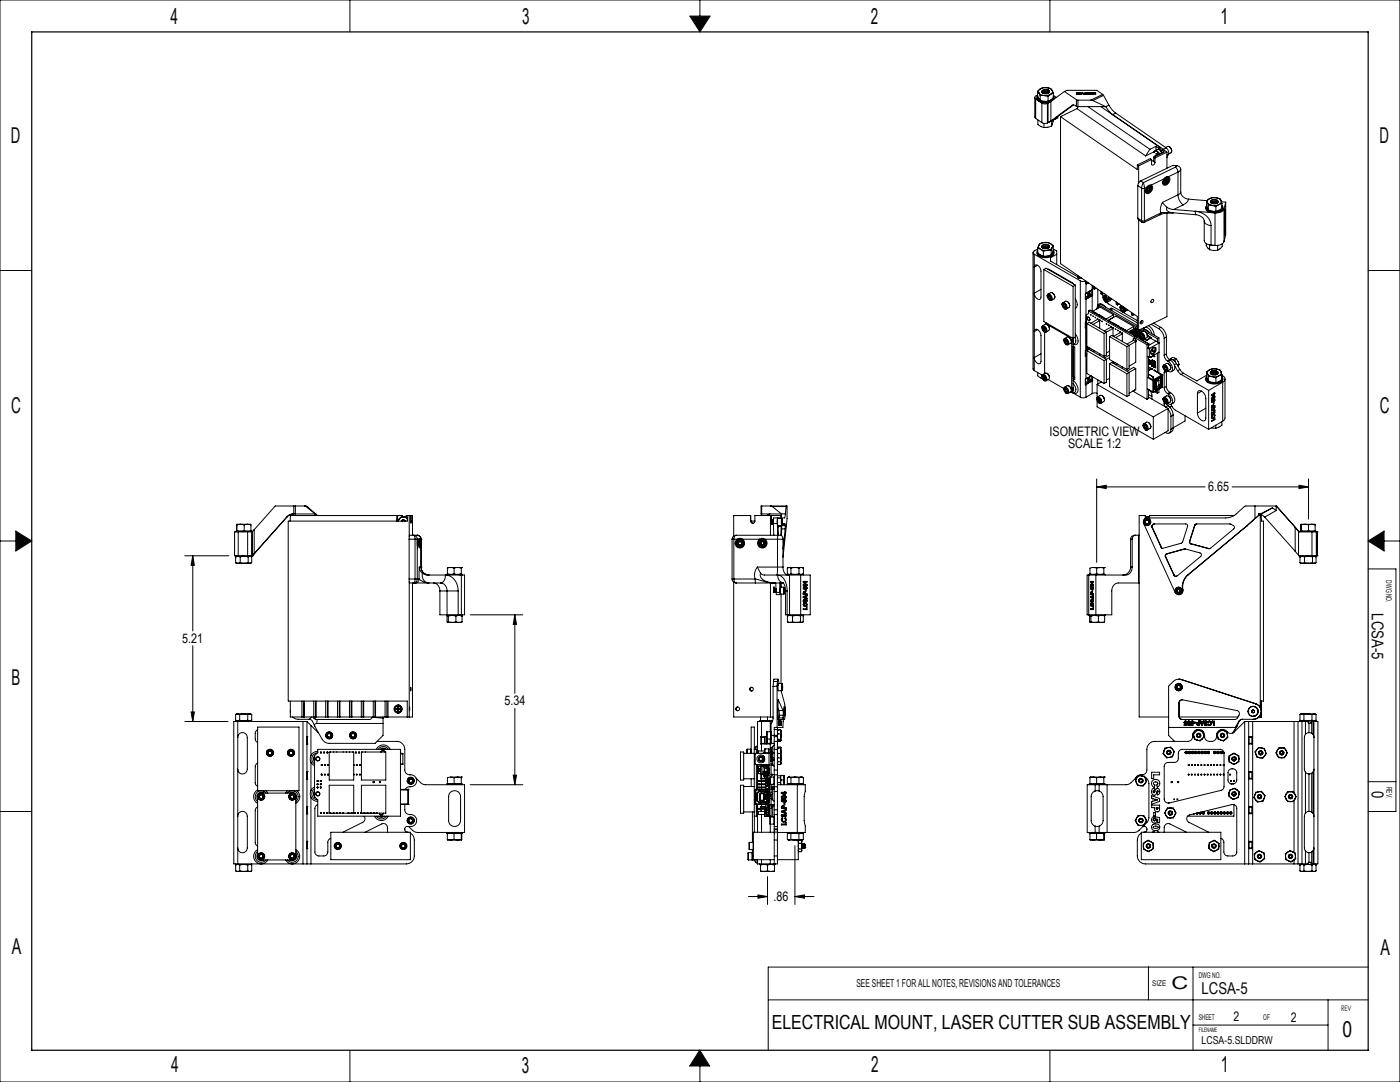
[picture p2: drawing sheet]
<svg xmlns="http://www.w3.org/2000/svg" width="559mm" height="432mm" viewBox="0 0 559 432" stroke-linecap="round" stroke-linejoin="round" font-family="sans-serif">
<defs><g id="words">
<g font-size="8.7" fill="#0a0605">
<text x="68.1" y="9.4">4</text>
<text x="208.4" y="9.5">3</text>
<text x="347.5" y="9.4">2</text>
<text x="487.2" y="9.5">1</text>
<text x="4.4" y="57">D</text>
<text x="550.7" y="57">D</text>
<text x="4.5" y="164.9">C</text>
<text x="550.7" y="164.9">C</text>
<text x="4.7" y="273.3">B</text>
<text x="4.7" y="380.8">A</text>
<text x="551" y="381">A</text>
<text x="535.8" y="413.8">0</text>
<text x="68.3" y="428">4</text>
<text x="208.3" y="428">3</text>
<text x="347.7" y="427.9">2</text>
<text x="487.3" y="427.9">1</text>
</g>
<text font-size="7.8" x="308.1" y="410.8">ELECTRICAL MOUNT, LASER CUTTER SUB ASSEMBLY</text>
<text font-size="7" fill="#0a0605" x="467.6" y="394.6">C</text>
<g font-size="6.5" fill="#0a0605">
<text x="547.6" y="244.7" transform="rotate(90 547.6 244.7)">LCSA-5</text>
<text x="547.5" y="315.8" transform="rotate(90 547.5 315.8)">0</text>
<text x="479.6" y="396.5">LCSA-5</text>
</g>
<g font-size="5.2">
<text x="418.9" y="173.9">ISOMETRIC VIEW</text>
<text x="426.3" y="178.8">SCALE 1:2</text>
<text x="482.2" y="196.1">6.65</text>
<text x="72.8" y="256.5">5.21</text>
<text x="201.3" y="281.5">5.34</text>
<text x="308.8" y="359.6">.86</text>
</g>
<g font-size="5.2" fill="#0a0605">
<text x="492.3" y="407.6">2</text>
<text x="515.3" y="407.9">2</text>
</g>
<g font-size="4.4" fill="#0a0605">
<text x="341.8" y="394">SEE SHEET 1 FOR ALL NOTES, REVISIONS AND TOLERANCES</text>
<text x="479.6" y="416.6">LCSA-5.SLDDRW</text>
</g>
<g font-size="3.1" fill="#0a0605">
<text x="553.2" y="231.6" transform="rotate(90 553.2 231.6)">DWG NO.</text>
<text x="553.4" y="314" transform="rotate(90 553.4 314)">REV.</text>
<text x="459.9" y="393.3">SIZE</text>
<text x="478.5" y="390.3">DWG NO.</text>
<text x="478.5" y="407">SHEET</text>
<text x="504.2" y="407.2">OF</text>
</g>
<text font-size="3" fill="#0a0605" x="535.3" y="403.4">REV</text>
<text font-size="2.4" fill="#0a0605" x="478.5" y="411.8">FILENAME</text>
</g></defs>
<g fill="none" stroke="#0a0605" stroke-width=".4">
<path d="M0 0h558.8v431.8h-558.8zM139.7 0v12.7M275.3 6.4h8.1l-4 6.3zM279.4 0v6.4M419.1 0v12.7M0 107.9h12.7M546.1 107.9h12.7M0 215.9h6.3M6.3 211.9l6.4 4-6.4 4zM546.1 215.9l6.3-4v8zM552.4 215.9h6.4M546.1 227h11.1v96.8h-11.1"/>
<path d="M546.1 312h11.1M0 323.8h12.7M306.6 399h239.5M458.4 385.9v13.1M476.2 385.9v33.2M530.1 399v20.1M546.1 385.9h-239.5v33.2M139.7 419.1v12.7M279.3 419.1l3.9 6.3h-7.9zM419.1 419.1v12.7M476.2 409.1h53.9M279.4 425.5v6.3"/>
</g>
<path d="M12.7 12.7h533.4v406.4h-533.4z" fill="none" stroke="#0a0605" stroke-width=".5"/>
<path d="M279.3 419.1l-4 6.3h7.9zM546.1 215.9l6.3-4v8zM275.3 6.4h8.1l-4 6.3zM6.3 211.9v8l6.4-4z" fill-rule="evenodd" fill="#0a0605"/>
<g fill="none" stroke="#000" stroke-width=".4">
<path d="M413 38.9v7.9l.4 .5M413.4 39.5l2.5 1.7M413.4 39.5v7.8M414.1 38.8l.2 1.1 .6 .6M414.2 36.4l.5 .7M414.2 36.4v2l1 1.6M414.2 38.1a1.72 1.72 0 0 0-.1 1.8 1.72 1.72 0 0 0 1.6 .9l2 .2 1.3-.2M414.2 37.9l-.6 .3a.68 .68 0 0 0-.6 .6 .68 .68 0 0 0 .4 .7M414.2 38.5v.1a2.78 2.78 0 0 0 3.8 2l1.3-.4a1.58 1.58 0 0 0 1.1-1.6M414.7 37.1l.8 .6 1.2 .4M414.7 37.1l.5 1.1M415.2 38.2v1.8"/>
<path d="M415.2 35.5a1.18 1.18 0 0 0-.5 1.6M415.2 35.5l-1 .9M416.7 38.1l-1.5 .1M416.7 38.1l1.6 .4M416.9 36.7l-.9 .3M417.7 37.2l.3 .2-1.6-.1 .7-.2 1 .3M417.8 35h-1.4l-1.2 .5M417.8 35l1.3 .3 .8 .8M417.8 35l1.6 .4 .5 .7M417.8 35h-1.5l-1.1 .5M418 35.7l.8 .6M418 35.7h-1.1l-1.1 .6a1.66 1.66 0 0 0 1.3 1.3 1.66 1.66 0 0 0 1.7-.7v-.6"/>
<path d="M418 35.7a.89 .89 0 0 1 .3 1.6l.2-.5M418 35.7l.9 1M418.3 38.5v1.9M418.5 36.8a1.25 1.25 0 0 0-1.4-.9 1.25 1.25 0 0 0-1.1 1.1l.2 .2M418.5 36.8l-.1 .1M418.8 36.3l.1 .4-.5 .6a1.32 1.32 0 0 0-2.3-.1 1.33 1.33 0 0 1 2.3-.1M419.4 37.6l-.9 .4-1.8 .1M419.4 37.6l-1.1 .9M419.9 36.1a1.1 1.1 0 0 1-.5 1.5M419.9 36.1l.5 1M420.4 37.1l-1 .5M420.4 37.1v1.9l-2.1 1.4"/>
<path d="M420.4 38.1l.4 .7-.2 .8M420.4 38.1l1.2 .8M420.5 38.8l-.2 1.1M424.9 36.5l.9-.4h12l2.3 1.6M424.9 36.5l4.7 3.3M424.9 36.5l-5.4 4M429.6 39.8l.6 .2M429.6 39.8v2.6M429.8 37.5l.2 .1M429.8 37.5v.2M429.9 37.2l-.3 .3 .4 .2M429.9 37.4l-.1 .1"/>
<path d="M429.9 37.2v.2M430 37.6v.1M430 37.1l-.4-.1h.7l-.4 .4M430 37.1l-.1 .1M430 37.1v.2M430.1 37.5l.2 .1-.3 .1M430.1 37.5l-.1 .1M430.1 37.5v.2M430.2 40v2.5M430.2 40h5.2M430.6 37.3l.2 .3M430.6 37.5l-.1 .1"/>
<path d="M430.6 37.3v.4M430.8 36.9l-.4 .4 .4 .4M430.8 36.9l.3 .4-.3 .4M430.8 37.1l.1 .2M430.8 37.1l-.2 .2M430.8 36.9v.2M430.8 37.6v.1M430.9 37.3l-.1 .3M430.9 37.5l.1 .1M430.9 37.3v.4M431.4 37.2l.2 .2M431.4 37.2v.2"/>
<path d="M431.6 36.9l-.4 .3 .5 .2M431.6 37.1l-.2 .1M431.6 36.9l.3 .2h-.3M431.6 36.9v.2M431.6 37.4v.1M431.7 37.4l-.5 .3h.6M431.7 37.4v.3M431.7 37.3l-.1 .1M431.7 37.3l.1 .4M431.7 37.3v.4M432 37.1l.4 .2zM432.8 37.5l.2 .1"/>
<path d="M432.8 37.5v.2M433 37.3l-.5 .2 .5 .2M433 37.7h.3v-.7h-.2v.7M433 37.3h.1M433 37.3v.1M433 37.4l-.2 .1M433 37.6h.1M433 37.4h.1M433 37.6v.1M433.1 37.5h.2M433.7 37v.4M433.7 37h-.3l.4 .7 .7-.7h-.2"/>
<path d="M433.7 37v.1M433.7 37.1l.1 .5M433.7 37.1h.5M434 37.5v.2M434.1 37.3h-.3l.2 .2M434.1 37.3v.3M434.1 37.3l-.1 .2M434.2 37.1v.4M434.3 37l-.1 .1M434.3 37v.4M434.8 37.2l.2 .1M434.8 37.2v.2"/>
<path d="M434.8 37.5l.2 .1M434.8 37.5l-.2 .1 .4 .1M434.8 37.5v.2M435 36.9l-.4 .4 .6 .2M435 37.1l-.2 .1M435 36.9l.4 .3-.4-.1M435 36.9v.2M435 37.6v.1M435 37.3l.4 .2-.4 .2M435 37.3v.1M435.2 37.5l-.2 .1M435.2 37.5v.2"/>
<path d="M435.4 40l.8 .1M435.8 37.5l.2 .1M435.8 37.5h-.3l.5 .2M435.8 37.5v.2M436 36.9l.3 .1M436 36.9l-.5 .3 .5-.1M436 37.1l.2 .2M436 36.9v.2M436 37.6v.1M436.2 37.3l-.2 .3M436.2 37.3v.3M436.2 37.5l.1 .1"/>
<path d="M436.3 37.6l-.3 .1M436.3 37v.6M436.6 37h.7v.7h-.2v-.6zM437.1 37.5h.2M440.1 37.7l.4 .4M440.1 37.7l-4.7 2.3M440.5 38.1l-4.3 2M440.5 38.1l2.1 3.8M413.4 47.3l2.5 1.6M414.3 47.9v1.8l2.4 1.2M415.2 40l1.7 .4h1.4M415.9 41.2l1 .3 1.2-.2"/>
<path d="M415.9 48.9l1 .4 1.2-.2M415.9 41.2v7.7M416.7 49.2v1.7M418.1 41.3v7.8M418.3 41.2v7.7M418.3 41.2l-.2 .1M418.3 48.9l-.2 .2M419.4 48.4h.3M419.5 48.3l-1.2 .6M419.5 40.5l-1.2 .7M419.5 40.5v7.8M419.7 50.3l-1.5 .5-1.5 .1"/>
<path d="M419.7 48.4v1.9M419.8 48.2l-.1 .2M420.3 48l-.6 2.3M421.1 47.6l-2.8 1.3M421.1 47.3v.3M422.2 46.5v.6l-1.1 .5M423.3 46.6l30.7 21.1v-1.9M423.3 46.6v58.6l30.7 21.1v5.2l.5 .3M427.9 42.1l.9-.2 .8 .5M427.9 42.1l-8.4 6.2M428.2 41.9l-.3 .2M428.5 41.9l-7.6 5.5 .2 .2"/>
<path d="M429.6 42.4l.6 .1M429.9 43.4l-6.6 3.2M429.9 43.4l27.4 18.8M430.2 42.5h11.2M430.4 42.5l-.5 .9M434.2 42.5l24.8 17.1M436.2 40.1l5.2 2.4M439.4 42.5l23.7 16.4M441.4 42.5h.1M441.4 42.5l1.3 1.9 1.4 1.3M442.6 41.9l1.3 1.9 1.4 1.3M442.6 41.9l-1.2 .6"/>
<path d="M444.1 45.7l20.2 13.9M445.3 45.1l-1.2 .6M445.3 45.1l20.2 13.9M459 59.6l-1.7 2.6M461.4 58.4v1.6M461.4 58.4l-2.4 1.2M461.4 58.4l1.1 .8M461.5 59.9l.6 .7M461.5 59.9l.8-.4 1.5 1.4M461.5 59.9l-.6 .4M462.5 59.2v.4M463.1 58.9l-.6 .3"/>
<path d="M463.1 58.9v1.1M463.6 59.9l.6-.2 1.6 1M463.6 59.9l1 .7-4.1 2.1M463.6 59.9v.7M464.3 59.6l.4 .4M465.2 58.8l1.2-.4 1 .9M465.5 59a2.36 2.36 0 0 1 .9 2.5M465.5 59l-1.2 .6M466.7 58.5l.7 .8M467.4 59.3l.2 1.3-1.2 .9M467.4 59.3l.2 1.2M454 65.8l.5 .4"/>
<path d="M454.1 74.1l1.6 1M454.1 74.1v12.9M454.5 66.2v6.8M455.4 72.2l-.9 .8-.4 1.1M455.4 72.2l1 .7M455.7 75.1l1.1 .1M455.7 75.1v13M456.4 72.9l.4 2.3M456.4 72.9l-.7 2.2M456.8 75.2v13M457.2 76.3l.5 .3M457.8 74.7l-1 .5"/>
<path d="M458 75.7l.6 .4M458.1 76.1h.5M458.2 74.8l.7-.4a1.2 1.2 0 0 1 .4 1.6 1.2 1.2 0 0 1-1.4 .6l-.3-.6zM458.4 75.2l-.4 .4 .1 .5M458.4 75v.2M458.4 75.2l.6 .4M458.6 75h.4M458.6 75l-.5 .4v.7M458.6 76.5v.1M458.8 74l.4 .4M459 75.6l-.4 .5M459 75v.6"/>
<path d="M459.1 74a1.65 1.65 0 0 1 .2 2 1.65 1.65 0 0 1-1.8 .7l-.3-.8M459.1 74l-1.1 .4M459.4 73.9a1.36 1.36 0 0 0-1.6 .8M459.4 73.9a1.97 1.97 0 0 1 .5 2.1 1.97 1.97 0 0 1-1.7 1.3 1.2 1.2 0 0 1-1.1-.8 1.2 1.2 0 0 1 .4-1.3l.3-.5M459.4 73.9l-.3 .1M459.5 75.2a.69 .69 0 0 0-.7-.9 1.38 1.38 0 0 0-1.3 .9 1.38 1.38 0 0 0 .5 1.5l.6-.1M459.5 75.2v.1M459.6 63.7v1.8a.74 .74 0 0 0 1 .3 .74 .74 0 0 0 .4-1M459.6 63.7l-5.1 2.5M459.6 63.7l-.5-.4-5.1 2.5M459.6 63.9l.9 .6M460.5 64.5h.1"/>
<path d="M460.5 62.7l.5 .3M460.5 62.7v1.8M460.5 64.5l.5 .3M460.6 60.6l-3.3 1.6M460.9 60.3l-.3 .6M460.9 60.3h.7l.5 .3M460.9 60.3l-.3 .5M461 63v1.8M461.3 61.5l.4-.2 .5 .5M461.8 61.3l-.4 .2M461.8 61.4v.1M461.9 61.4l-.1 .1"/>
<path d="M462.1 60.6l.7 1M462.1 60.6l.9 .7M462.1 61.6l-1.1 .5 .3 .2M463 61.3v.2M463.4 60.3h.1M463.8 60.9l-.8 .4M463.8 60.9l.1 .1M464.1 73l.5 .3M464.7 71.3l-5.3 2.6M464.9 72.7l.5 .1M464.9 72.3v.4M464.9 72.5l.5 .3"/>
<path d="M465.2 71.4l.7-.3a1.26 1.26 0 0 1 .2 1.6 1.26 1.26 0 0 1-1.4 .5l-.2-.7zM465.3 72l-.4 .3M465.3 72l.6 .4M465.3 71.7v.3M465.5 71.6l-.4 .4-.2 .7M465.5 71.6l.5 .2M465.5 71.6l-.1 .1M465.7 70.7l.5 .3M465.8 60.7l-4.8 2.3M465.8 60.7v6.4M465.9 72.4l-.5 .4M466 71.8l-.1 .6"/>
<path d="M466 70.7a1.65 1.65 0 0 1 .2 1.9 1.65 1.65 0 0 1-1.8 .8l-.3-.9M466 70.7l-1.1 .3M466.3 70.6h-.8l-.8 .7M466.3 70.6a1.54 1.54 0 0 1 .1 2.5l-.4 .4a1.17 1.17 0 0 1-1.8 .1 1.17 1.17 0 0 1 .2-1.7l.3-.6M466.3 70.6l-.3 .1M466.4 72v-.6a1.32 1.32 0 0 0-1.7 0 1.32 1.32 0 0 0-.3 1.7l.5 .3 .7-.2M466.4 61.5l-.6 1.4M466.4 61.5l-.6 .3M469.2 66.7l.7 .9 .3 1.1M469.2 66.7l-12.8 6.2M469.7 66.1l-.5 .6M469.7 66.1a1.65 1.65 0 0 1 1.6 1.5"/>
<path d="M469.7 66.1l-1.6-.1-12.7 6.2M470.2 77.8a5.4 5.4 0 0 0 2 4M470.2 68.7l-3.9 1.9M470.2 68.7v9.1M470.2 77.8l-6.2 3M471.3 67.6l-1.1 1.1M471.3 76.6l-1.1 1.2M471.3 76.6a3.2 3.2 0 0 0 3.1 2.9M471.3 67.6v9M474.4 79.5a3.6 3.6 0 0 1-2.2 2.3M474.4 79.5l7.2 .6M482.8 79.3a1.24 1.24 0 0 0-.8 1.5"/>
<path d="M482.8 79.3l-1.2 .8M485.5 78.9l1.2 .5 .7 .7M485.5 78.9h-1.4l-1.3 .4M485.5 78.9l1.6 .5 .3 .7M485.5 78.9l-1.5-.1-1.2 .5M414.2 99l1.1 .5M414.2 99v1.9l2.3 1.3M414.2 99.4l-1.4 .8a.68 .68 0 0 0-.5 .6 .68 .68 0 0 0 .5 .7M414.2 99.9a1.68 1.68 0 0 0-.2 1.8 1.68 1.68 0 0 0 1.6 .9 4.4 4.4 0 0 0 5.1-1.3l-.3-1.4M414.6 97.9a1.21 1.21 0 0 0 .7 1.6M414.6 97.9l-.4 1.1M415.3 99.5l1.2 .8"/>
<path d="M415.3 99.5l1.3 .4h1.4M416.1 98.9a1.36 1.36 0 0 1 2.3 .1M416.3 99.1l.9-.3 .9 .3-.9-.2-.8 .2M416.6 96.8h1.4l1.3 .4M416.6 96.8l-1.5 .6-.5 .5M416.6 96.8l-1.6 .5-.4 .6M416.6 96.8h1.5l1.2 .4M418 99.9l-1.5 .4M418.4 99a1.18 1.18 0 0 0-1.2-1.3 1.18 1.18 0 0 0-1.2 1.1l.3 .3M418.4 98.9a1.23 1.23 0 0 0-1.1-.6 1.23 1.23 0 0 0-1.1 .7l.1 .1M418.7 97.9l.1 .7M418.7 97.9a1.83 1.83 0 0 0-3 .6 2 2 0 0 0 3.1 .1"/>
<path d="M418.7 97.9v.7l-.5 .5M418.7 97.9l.2 .5M418.8 98.6l-.4 .4M419.3 97.2a1.21 1.21 0 0 1 .7 1.6M419.3 97.2l1.1 .9M419.6 99.9h-1.6M419.6 99.9v1.8M420 98.8l-.7 .7-1.3 .4M420 98.8l-.4 1.1M420.4 98.1l-.4 .7M420.4 98.1v1.8l-.8 1.8M420.4 99.6l1.4 .6v5.4"/>
<path d="M454.1 87l.3 .8 1.5 .9M454.1 87l1.6 1.1M454.5 87.8v44M455.7 88.1l1.1 .1M455.7 88.1l.2 .6M455.8 88.7l.9 .1M456.8 88.2l-.1 .6M463 85.7l-6.3 3.1M463.3 85l-.3 .7M463.3 85l-6.5 3.2M464 80.8l-.5 .9a4.5 4.5 0 0 0-.2 3.3M464 80.8l1.8 1.9"/>
<path d="M465.8 82.7l2.6 .9M465.8 82.7a1.45 1.45 0 0 0 1.4 2.1l1 .1M465.8 85.1v41.3l-11.3 5.4M468.1 84.9l9.2 .8M468.3 84.9l-5 .1M468.3 84.9l-3 .2-2.3 .6M468.4 83.6l8.7 .7M472.2 81.8l-3.8 1.8M477.1 84.3a6.5 6.5 0 0 1 6.3 5.7M477.1 84.3l.2 1.4M477.1 84.3l6.8 .6M477.3 85.7a3.5 3.5 0 0 1 3.4 2.5"/>
<path d="M480.7 88.2v7.8a2.48 2.48 0 0 0 2.7 1.8M480.7 88.2a2.48 2.48 0 0 0 2.7 1.8M481.5 97.2a3.2 3.2 0 0 0 1.3 2.5M481.5 82.7l.2 1.1 .6 .6M481.6 80.1l.4 .7M481.6 82l.7 1.7M481.6 81.9a1.74 1.74 0 0 0-.2 1.9 1.74 1.74 0 0 0 1.7 .9l.8 .2M481.6 80.1v1.9M481.6 82.2a1.66 1.66 0 0 0 1.6 2.1 3.7 3.7 0 0 0 4.6-1.4l-.1-.7M482 80.8l.6 .7 1.2 .5M482 80.8l.3 1.1M482.3 81.9l1.5 .1"/>
<path d="M482.3 83.7l1.6 .6h1.4M482.3 81.9v1.8M482.8 99.7l1.5 .2 1.7-.1M483.1 97.8h-.3v1.9M483.2 80a1.66 1.66 0 0 1 1.7-.6 1.66 1.66 0 0 1 1.3 1.3v.1a1.86 1.86 0 0 1-3.1-.4zM483.4 90v7.8M483.4 97.8l1.6 .1M483.5 81a1.38 1.38 0 0 1 2.3 .1M483.6 81.1a1.64 1.64 0 0 1 2 .1M483.7 81.2l.9-.3 .9 .3M483.8 82l1.5 .5M483.9 84.9h.6"/>
<path d="M484.5 84.9l.5 .1M485 85v12.9M485.3 82.5v1.8M485.8 81a1.41 1.41 0 0 0-2.3-.1l.1 .2M485.8 97.9l.2 .1v1.8M486.3 80.5l-.6 .7a1.04 1.04 0 0 0-.3-1.2 1.04 1.04 0 0 0-1.3-.1l-.4 .2a.55 .55 0 0 0-.5 .5 .55 .55 0 0 0 .4 .5M486.5 81.6l-1.3 .4h-1.4M486.5 81.6l-1.2 .9M487.4 80.1a1.31 1.31 0 0 1-.9 1.5M487.4 80.1l.3 1.1M487.5 80.5l1.7 .2M487.7 81.2l-1.2 .4"/>
<path d="M487.7 81.2v1.9l-2.4 1.2M487.7 81.9l.2 .2a1.59 1.59 0 0 1-1.2 2.5l-2.2 .3M487.9 97.3a2.7 2.7 0 0 1-1.9 2.5M487.9 82.7l-.1 .7-.8 1M488.6 83.4a3.4 3.4 0 0 1-3.6 1.6M488.6 96.4a3.4 3.4 0 0 1-3.6 1.5M488.6 83.4v13M488.7 84.9l.1 .2M488.7 92.3l.1 .3 .1-.2M488.7 84.9h.2M488.7 92.3h.2M488.7 84.7v.2"/>
<path d="M488.7 86.5v.7l.2-.4M488.7 84.7h.1M488.7 84.8h.3M488.7 86.8h.1M488.7 88.7h.1M488.7 92.1h.1M488.7 92.4h.2M488.7 88.5h.1M488.8 89.6h.1M488.8 91.7h.1M488.8 85.8h.1M488.8 84.7v.4"/>
<path d="M488.8 86.5v.2M488.8 90.3l-.1 1.1zM488.8 91.7v.4M488.8 91.7l-.1 .6M488.8 88v.5M488.8 88v.2M488.8 86.7l.1 .1M488.8 86.4h.1M488.8 86.5h.1M488.8 86.7v.1M488.8 88.2v.5M488.8 88h.2"/>
<path d="M488.8 88.2h.1M488.8 89v.6M488.9 86.4v.1M488.9 85l-.2 1.1 .2-.3M488.9 85.9h.1M488.9 86.5v.3M488.9 86h.1M488.9 87.2h.1M488.9 89.4h.1M488.9 90h.1M488.9 86v.4M488.9 88.2l-.1-.6-.1 1.1"/>
<path d="M488.9 91.3l-.1 .8M488.9 86.7v.7zM488.9 91.3h.1M488.9 85.8h.1M488.9 88.8h.1M488.9 89.3h.1M488.9 91.2h.1M488.9 85l-.1 .8zM488.9 88.8l-.1 .8M488.9 89.3l.1 .1M488.9 83.9h.1M488.9 88.4h.1"/>
<path d="M488.9 92.9h.1M489 85.8v-.2l-.2 .9M489 85.8l-.1 .7v-.5M489 90l-.1-.3-.1 .9M489 90l-.1 .9v-.9v.6M489 91.2l-.1 1.2M489 91.2l-.1-.3v.4M489 84.8l-.1 1M489 84.8l-.1 .2M489 91.9l-.3 2zM489 88l-.3 1.1 .1-.6M489 88.4v-.2l-.3 1.8 .3-.6"/>
<path d="M489 83.9l-.2 .8M489 83.9v-.3l-.3 1.1M489 88v-.3l-.1 .5M489 88.4l-.1 .4M489.2 80.7l-.6 2.7M489.2 80.7v13l-.6 2.7M412.3 100.8v46.4l.5 .7M412.8 101.5l18.4 10.6M412.8 101.5v46.4M414.1 100.6l.1 .8 .7 .9M414.2 105.9l-1.4 .7a.81 .81 0 0 1 .4-.8 .81 .81 0 0 1 1 .1l1.1 1.2 .2 1.1v10.4l-.2 .7a2.09 2.09 0 0 1-2.5-2.3l2.7-1.5M416.5 100.3v1.9"/>
<path d="M416.6 107.6l11.7 6.7M416.6 107.6v20.7l11.7 6.7M416.6 107.6l.9-.6 11.7 6.8M418 118.2l.1-.7a1.56 1.56 0 0 1 1.6 .7 1.56 1.56 0 0 1 0 1.7l-.8-.2M418.1 117.7a1.36 1.36 0 0 1 1.4 .6 1.36 1.36 0 0 1-.1 1.6l-1-.6-.4-.9zM418.2 107.4l.7 .2 8.9 5.1 .7 .7M418.3 117.4l1-.6a1.63 1.63 0 0 1 1.4 2.5l-1 .6M418.3 118.3l.3 .8M418.5 107.4v.2M418.6 119.1l.5 .3M418.6 118l.6 .3M418.6 118l-.3 .3"/>
<path d="M418.6 118l.4 .1M418.8 118l-.5 .3M419.2 118.3l.3 .8M419.2 118.3l.1 .3M419.3 118.6l.1 .1M419.3 118.6l-.7 .5M419.5 119.1l-.4 .3M419.6 101.7l-1.5 .5h-1.6M420 116.9l.7 .5 .3 1.2M420.4 100.2a1.87 1.87 0 0 1-2 2.1 3.3 3.3 0 0 1-4.3-1.7l.1-.4M420.5 100.6l-.2 1.1-.6 .6M421.8 101.5l-2.5 1.4v1.3l10.9 6.3"/>
<path d="M428.3 114.3v20.7M429.2 119.2a2.63 2.63 0 0 1 0 3.8M429.2 113.8v20.7l-.9 .5M429.2 113.8l-.9 .5M430.2 110v.9l.5 .3M430.7 110.3v.9M431.2 112.1l1.1 .3 1-.2M431.2 110.9h.4M431.2 112.1v46.4M431.4 110.8l-.7 .4M433.2 117.2v2.3M433.2 117.2h.1"/>
<path d="M433.2 119.1h.1M433.2 117.2v1.9M433.2 119.1v.4M433.2 118.2l.9 .4M433.3 117.2h.1M433.3 112.1v.9l.4 .3M433.3 119.1l.2 .3M433.5 117.1l-.3 .1M433.5 119.4l-.3 .1M433.5 113.1v4M433.5 119.4v9M433.5 117.1l-.2 .1"/>
<path d="M433.7 112.4v.9M434.1 116.7l-.8 .5M434.1 116.7v1.9M434.1 118.6l.4 .3M434.1 118.6l-.8 .5M434.5 112.9l-.8 .4M434.5 116.5v2.4M434.5 118.9l-1 .5M434.5 116.5l-1 .6M434.5 116.5l-.4 .2M435 117.3l.8 .4-.9 .5M435 116.2v1.1"/>
<path d="M435 117.3h-.1M435.8 115.7h.1M435.8 115.7v2M435.8 117.7l.3 .2M435.8 117.7l.1 .3M435.9 115.6l-1 .6v2.4l1-.6M435.9 113.9v1.7M435.9 118v6.3M435.9 115.6l-.1 .1M436.1 117.9l-.2 .1M436.1 115.6h-.2M436.1 115.6v2.3"/>
<path d="M436.1 115.6l-.3 .1M436.4 114.2v.9l.4 .3M436.8 114.5v.9M437.6 115l-.8 .4M438.2 115.4v6.4M439.4 116.3v.9l.4 .3M439.8 116.6v.9M439.9 117.4l.4 1.1M440.3 118.9l.1-.6a1.54 1.54 0 0 1 1.6 .6 1.54 1.54 0 0 1 .1 1.7l-.9-.1M440.5 118.3a1.52 1.52 0 0 1 1.4 2.2 1.52 1.52 0 0 1-1.4-2.2zM440.6 117.1l-.8 .4M440.7 119l.2 .7"/>
<path d="M440.9 119.7l.5 .5M441 118.7l-.3 .3M441 118.7l.5 .3 .2 .8M441 118.7l.3 .1M441.1 118.7l-.4 .3M441.4 117.7l-.8 .4M441.5 119.1l.1 .2M441.6 119.3l.1 .1M441.6 119.3l-.7 .4M441.7 119.8l-.3 .4M441.8 119.7l-.1 .1M442.5 118.4v.9l.4 .3"/>
<path d="M442.9 118.7v.9M443.4 119.3l-.2 .6-1.2 .7M443.7 119.2l-.8 .4M459.7 119.7l.5-.2a.63 .63 0 0 1 .1 .9 .63 .63 0 0 1-.9 0zM414.2 131.6l-1.4 .7a.81 .81 0 0 1 .4-.9 .81 .81 0 0 1 1 .2l1.1 1.2 .2 1.1v10.4a.81 .81 0 0 1-.4 .8 .81 .81 0 0 1-.9-.1l-.9-.7-.5-1.6 2.7-1.6M415.8 130.8l.3-.7a1.56 1.56 0 0 1 1.5 .8 1.56 1.56 0 0 1-.2 1.7l-.7-.2M415.9 130.4a1.34 1.34 0 0 1 1.5 .5 1.34 1.34 0 0 1-.1 1.6l-1-.5-.4-.8zM416.1 130l1.1-.6a1.65 1.65 0 0 1 1.4 2.5l-1.1 .6M416.2 131l.2 .7M416.4 131.7l.6 .4M416.5 130.6l.6 .4M416.5 130.6l-.3 .4"/>
<path d="M416.5 130.6l.3 .1M416.7 130.7l-.5 .3M416.9 132.5v16.5M417.1 131l.2 .7M417.1 131l.1 .3M417.2 131.3h.1M417.2 131.3l-.8 .4M417.3 131.7l-.3 .4M417.5 129.4l.6 .1M417.6 128.8l-.3 .6v-.7v.4M417.9 129.5l.7 .9 .3 .9M418 129.1l-.6 .3"/>
<path d="M418.1 129.5l8.5 4.9M418.4 129.3l-.3 .2M423.9 121.6l.1-.6a1.47 1.47 0 0 1 1.7 .5 1.47 1.47 0 0 1 0 1.7h-.9M424.2 121a1.49 1.49 0 0 1 1.2 2.3 1.52 1.52 0 0 1-1.2-2.3zM424.2 120.8l1-.6a1.63 1.63 0 0 1 1.4 2.5l-1 .6M424.3 121.8l.3 .8M424.5 121.4l.6 .3 .3 .7M424.5 121.4l-.2 .4M424.5 121.4l.4 .1-.6 .3M424.6 135.9l.1-.6a1.42 1.42 0 0 1 1.6 .6 1.42 1.42 0 0 1-.3 1.8l-.5-.3M424.6 122.6l.5 .2M424.7 135.4a1.33 1.33 0 0 1 1.4 .6 1.33 1.33 0 0 1-.2 1.6l-.9-.7-.4-.9z"/>
<path d="M424.9 135.1l1-.6a1.66 1.66 0 0 1 1.5 2.5l-1.1 .6M424.9 135.9l.2 .7M425.1 136.6l.5 .5M425.1 121.8l.2 .3M425.3 122.1v.1M425.3 122.1l-.7 .5M425.3 135.7l.6 .5M425.3 135.7l-.4 .2M425.3 135.7l.2 .1M425.4 122.4l-.3 .4M425.8 136v.2M425.8 136.2l.2 .1"/>
<path d="M425.8 136.2l-.7 .4M425.9 136.2l.1 .7M425.9 120.3l.8 .8 .3 .9M426 136.9l-.4 .2M426 136.7v.2M426.6 134.4l.6 .6 .5 1.4M426.6 134.6l.7 .5 .3 1.2M426.9 134.3l-.3 .1M427.7 136.4v19.2M427.8 134.8l.5 1.3M428.2 135l.3 1.1-.2 .7M428.3 136.1l-.6 .3"/>
<path d="M428.3 136.1v19.2M428.3 138.1l.7 .4v13l-.7-.4M428.3 138.2v12.1M429 134.6a1.51 1.51 0 0 1 .5 1.6 1.51 1.51 0 0 1-1.2 1.1M429.2 133.2a3.3 3.3 0 0 1 .6 4.2h-1.5M433.2 128.6v2.3M433.2 139.9v2.4M433.2 128.6h.1M433.2 139.9h.1M433.2 130.5h.1M433.2 128.6v1.9M433.2 139.9v2"/>
<path d="M433.2 130.5v.4M433.2 129.6l.4 .1M433.3 130.5l.2 .3M433.5 130.8l-.3 .1M433.5 139.8l-.3 .1M433.5 128.4l-.3 .2M433.5 130.8v9M433.5 139.8l.4-.2-.6 .3M433.5 128.4l-.2 .2M433.5 139.8l-.2 .1M433.6 130.7l-.1 .1M433.6 130.3l-.3 .2"/>
<path d="M433.8 129.1v9.1l6.9 4M433.8 139.9l6.9 4M433.8 139.9v9.1l6.9 4M433.8 139.9l.9-.5 6.9 4M433.8 129.1l.9-.5 6.9 4v9.1l-.9 .5M433.8 129.1l6.9 4M433.9 138.3l.6 1h.4l.1-.3M434.1 126.5a.82 .82 0 0 1 .8 .5 .82 .82 0 0 1-.2 1l-.6-.5zM434.5 124.1v1l-.9 .6v13.3l.4 .8M434.5 124.1l23.3 13.5M434.5 124.1l.5-.3 23.4 13.4M436 139.5l-.6 .3"/>
<path d="M436.1 124.2l3-1.7 5.4 3.1M436.1 124.2l5.4 3.2M436.1 124.2v.2M436.1 126l.3 .4zM436.2 124.4h.1M436.2 124.4l.7 .4M436.5 124.6h.1M436.8 124.8h.1M436.8 140l-.6 .3M436.9 124.8h.1M437 126.6l.2 .3zM437.1 124.9h.1"/>
<path d="M437.1 124.9l.7 .4M437.1 124.9l.3 .2M437.2 125h.1M437.4 125.1h.1M437.8 125.3h.1M437.9 125.4h.1M437.9 125.4l.7 .4M438.2 121.8a1.58 1.58 0 0 1 2.6 .3l.5 .5M438.2 121.8l-.2 1.3 .6-1M438.3 125.6h.1M438.6 121.7v1l-.9 .6M438.6 121.7l15.4 8.9"/>
<path d="M438.6 121.7l.6-.3 14.8 8.5M438.6 125.8h.1M438.9 127.6l.2 .3zM438.9 125.9l.7 .5M438.9 125.9v.1M438.9 128l-.9-.5-2.6 1.5M438.9 128l-2.7 1.5M438.9 128v3M439 126h.1M439.2 126.2h.1M439.6 126.4h.1M439.7 126.5h.1"/>
<path d="M439.7 126.5l.7 .4M439.7 126.5l.4 .2M439.8 128.1l.1 .3zM439.9 126.5h.1M440.1 126.7h.1M440.7 127l.7 .4M440.7 133.1v9.1M441 127.2h.1M441.4 127.4h.1M441.5 127.4v.1M441.6 120.7l12.4 7.3M442.3 127.9l7.2 4.1"/>
<path d="M442.3 127.9l3-1.7 7.2 4.1M442.3 127.9v.1M442.5 129.6l.2 .4zM442.5 128h.1M442.5 128l.7 .4M442.5 128l.3 .2M442.8 128.2h.1M442.9 134.3v9.2l6.9 4M442.9 134.3l6.9 4M442.9 134.3l.9-.5 6.9 4M442.9 123.5l.3-.5h.6l10.2 5.8M443.2 128.4h.1"/>
<path d="M443.3 128.5l.7 .4M443.3 128.5v.1M443.7 128.7h.1M443.8 123.3v.7M443.8 123.3l-.7 .3M443.8 123v.3M444 128.9h.1M444 128.9v.1M444.3 129.1l.7 .4M444.3 131.1v3M444.3 131.1l-3.6 2M444.3 131.1l-.9-.5-2.6 1.5"/>
<path d="M444.5 125.6l-3 1.8M444.5 125.6v1l-2.3 1.3M444.6 129.3h.1M445 129.5h.1M445.1 131.2l.2 .4zM445.1 129.6h.1M445.1 129.6l.4 .2M445.1 129.6l.7 .4M445.3 129.7h.1M445.5 129.8h.1M445.5 120.5v.9l.5 .3M446 120.8v.9"/>
<path d="M446.1 131.7l.1 .3zM446.1 130.1h.1M446.1 130.1l.7 .4M446.1 130.1l.3 .2M446.4 130.3h.1M446.8 121.3l-.8 .4M446.8 130.5h.1M446.9 130.6l.7 .4M446.9 130.6h.1M447.3 130.8h.1M447.4 122.8l.1 .7M447.5 123.5l.6 .5"/>
<path d="M447.5 121.9l-.2 .1M447.6 121.9l-.4 .2-.2 .7M447.6 131h.1M447.8 122.6l-.4 .2M447.8 122.6l.6 .6 .1 .6M447.8 122.6l.2 .1M447.8 131.1h.1M447.8 131.1l.4 .2M447.8 131.1l.8 .5M447.9 132.8l.1 .3zM448 131.2h.1M448 133.2v3.1"/>
<path d="M448 133.2l-.9-.5-2.6 1.5M448 133.2l-2.7 1.5M448.2 131.3h.1M448.2 122.9l.1 .2M448.3 123.1l.1 .2M448.3 123.1l-.8 .4M448.5 123.8l-.4 .2M448.5 123.6v.2M448.6 131.6h.1M448.6 122.9l-.6-.6-.6-.1a1.34 1.34 0 0 0-.1 1.5 1.34 1.34 0 0 0 1.4 .6l.1-.6M448.6 122.6v.9l.4 .3M448.7 131.7h.1"/>
<path d="M448.7 131.7l.7 .3M448.7 131.7l.4 .1M449 122.9v.9M449.1 123.8l-.4 .7-.8-.1M449.1 131.8h.1M449.1 131.8v.1M449.4 132h.1M449.4 132v.1M449.5 132v.1M449.8 123.4l-.8 .4M449.8 138.3v9.2M450.1 123.6l-1.3 .9"/>
<path d="M450.7 137.8v9.1l-.9 .6M450.7 137.8l-.9 .5M451.1 133h.9l.9 1.1M451.2 132.1l.8 .4M451.2 132.1l.4-.3 1 .6M451.2 132.1v.8M451.4 132.9h.9l.9 1.4M451.6 132.8l1.1 .3 .7 1.3M451.6 124.7v.9l.5 .3M451.7 132.6l-.1 .2M452 132.6l-.6 .3 .2-.1M452 132.5v.1"/>
<path d="M452.1 125v.9M452.2 132.5l.7 .4M452.3 132.4l-.3 .1M452.3 132.4l.7 .4M452.3 132.4v.1M452.3 132.5l-.3 .1M452.4 135.8v-.6a.8 .8 0 0 1 .9 .3 .8 .8 0 0 1 0 .9M452.5 135.8l-2.7 1.5M452.5 135.8l.8 .5M452.5 130.3l-3 1.7M452.5 130.3v1l-2.2 1.3M452.6 133.5l.4 .6"/>
<path d="M452.6 132.4h.1M452.6 132.4l.3 .2M452.6 132.3l.2 .1M452.7 132.9l.8 1.4M452.7 132.9l.8 .5M452.8 132.2l-.2 .1M452.8 132.1l-.2-.1v.4M452.8 131.5l.1 1.1M452.8 131.5l.3 .2M452.8 132.5l.3 .2M452.9 132.6h.1M452.9 125.6l-.8 .3"/>
<path d="M452.9 132.6l1.1 .6M453 132.3h.1M453 132.6h.1M453 131.6v1M453 132.8l-.3 .1M453.1 130.8v.4M453.1 130.8l.8 .5M453.1 130.8l.9 .5M453.1 131.7v1M453.1 131.2l-.3 .3M453.1 131.2l1.6 .9M453.1 131.7l1.1 .7"/>
<path d="M453.1 132.7l1.1 .6M453.2 131.2h.1M453.3 131.2h.1M453.3 131v.1M453.3 131.1v.1M453.3 131v.2M453.3 136.3v8.3l-2.6 1.5M453.3 131l.2 .1M453.3 136.3l-2.6 1.5M453.4 132.1h.1M453.4 132.4h.1M453.4 132.8h.1"/>
<path d="M453.4 132.4v.4M453.4 132.3h.1M453.4 132v.3M453.4 132h.1M453.4 132.5h.1M453.4 132.7v.1M453.4 132.4l.1 .4M453.4 132.5l.1 .3M453.5 132.8h.1M453.5 131.1h.1M453.5 132.2h.1M453.5 132.2l-.1 .1"/>
<path d="M453.5 132.2l.1 .2M453.5 131.1l-.4 .1M453.5 131.1l.4 .2M453.5 134.3l.2 .1M453.5 132.4h.1M453.5 133.4v.9M453.6 132.5h.1M453.6 132.9h.1M453.6 132.8v.1M453.6 132.1h.1M453.6 132.4h.1M453.6 132.5l-.1 .3"/>
<path d="M453.6 132.6v.2M453.6 132.1l-.1 .1M453.6 132.2l.1 .1M453.6 132.2h.1M453.6 132.5v.4M453.6 132.4l.1 .1M453.7 132.2h.1M453.7 132.4h.1M453.7 132.6h.1M453.7 132.1v.3M453.7 132.6l.1 .1M453.7 132.3h.1"/>
<path d="M453.7 132.9h.1M453.7 132.4v.1M453.7 134.4l.8 .1 .9 1M453.7 132.5h.1M453.7 134.4l-.1 .1M453.7 133.5l.9 .6M453.7 133.5v.9M453.7 133.5l.5-.2 .7 .4M453.8 132.7h.1M453.8 132.7l-.1 .2M453.9 131.3h.1M453.9 131.3h-.1"/>
<path d="M454 133.2v.2M454 134.3h.1M454 133.2l-.5 .2M454 134.3l.8 .1 .9 1.1M454.1 134.2l1.1 .3M454.1 134.2l-.1 .1M454.2 134.1l-.1 .1M454.2 132.4v.9M454.6 134.1l-.7 .2M454.6 132.5h.1M454.6 132.8h.1M454.6 131.8h.1"/>
<path d="M454.6 131.8l.3 .1M454.7 132.5h.2v.4M454.7 132.8l.2 .1M454.7 132.1l-.5 .3M454.7 132.1v1M454.7 133.1l-.5 .2M454.7 131.7l.8 .5M454.7 131.8l.4 .2M454.7 132.4l-.1 .1M454.7 132.4h.1M454.8 134h.1M454.8 133.8v.1"/>
<path d="M454.8 133.8l.1 .1M454.8 133.8l-.2 .3M454.9 133.6l.1-.7a1.62 1.62 0 0 1 1.9 2M454.9 131.9l-.2 .2M454.9 132.9l-.2 .2M454.9 131.9v.4M454.9 132.1h.1M455 132.1v.1M455 132.2h.1M455 132.2h.2M455.1 132h.1M455.1 132.2h.1"/>
<path d="M455.1 132l-.1 .2M455.1 132.2l-.4 .2M455.1 132l.2 .1M455.1 132.2v.6l-.2 .1M455.2 135l.3 .6 1.1-.6M455.2 128.6l.2 .1M455.2 132.8l1-.6a1.75 1.75 0 0 1 1.7 2.1M455.3 133.6l.1 .7M455.3 132.1l-.1 .1M455.3 132.1v.6M455.4 134.3l.5 .5M455.4 131.4l1.3 .8"/>
<path d="M455.5 128.1l.4-.2a.63 .63 0 0 1 .2 1 .63 .63 0 0 1-1 0zM455.5 132.2v.4M455.6 135l.3 .4-.2-.3M455.6 133.3l.5 .4 .3 .8M455.6 133.3l-.3 .3M455.6 133.3l.3 .2M455.6 133.4l-.3 .2M455.8 128l-.7 .9M455.8 135.1l.3 .2M456 131.1l6.6 3.7M456.1 135.8l3 1.7M456.1 135.8v.1"/>
<path d="M456.1 133.7v.2M456.1 133.9l.2 .1M456.1 133.9l-.7 .4M456.3 134.7h.1M456.4 134.5l-.5 .3M456.4 134.3v.2M456.5 131.4l.1-.2a1.36 1.36 0 0 1 2.3 .4l.9 1.6M456.5 130.8v.5M456.7 134.9l-.6 .9M456.7 135.1a1.81 1.81 0 0 0-1.5-2.1l-.3 1 1.2 1.3M456.8 131.6l1.2 .3 .5 .6M456.9 132.3l.8 .7 .2 1"/>
<path d="M457 135.1l-.2 .3 .8 .5M457 135.1l.8 .5M457.2 132.4l4.8 2.8M457.8 135.6l-.2 .3M457.8 137.6v21.7M457.9 134.2l.3 .1M458.1 138.9l.7 .4M458.2 134.4h.1M458.2 134.1v.3M458.2 134l1.3 .8M458.2 134v.1M458.3 138.6l.6 .4"/>
<path d="M458.3 130l1.5 1.2 .7 1.3 .2 1.3M458.4 137.9l3-1.8 1.2 .8-3.7 2.1M458.4 137.3l.5 .3M458.4 137.2l-.6 .4M458.4 137.2v1.3M458.8 139.3v3.3M458.9 139l-.1 .3M459.2 135l.2 .1M459.2 134.8l-1.6 1.1M459.2 134.8l-.8-.5-1.4 .8M459.2 134.8l-1.4 .8M459.4 135.1h.1"/>
<path d="M459.4 134.8v.3M459.4 134.8h.1M459.5 135.1l1.9 1.1M459.5 129.4l2.9 1.7M459.8 140l.4 .1M459.9 139.1v.7l-.6 .3M460 139a.94 .94 0 0 1 1.3-.2 2 2 0 0 1-1.7 2.6 1.63 1.63 0 0 1 .4-2.4zM460.2 138.9v1.2M460.4 128.9l2.9 1.7M460.9 138.6l.1 1.3-.6 .9-.4 .3-.8-.4M461 138.9v.7M462 135.2v1.3"/>
<path d="M462.4 131.1a5.1 5.1 0 0 1 2.3 3.9M462.6 134.8v14.1M462.6 134.8l-.6 .4M463.3 130.6a4.9 4.9 0 0 1 2.3 3.9M463.3 130.6l-.9 .5M464.7 135v6.8M465.6 134.5l-.9 .5M465.6 134.5v6.8M412.8 147.9l3.1 1.8M414.2 148.7v1.3l1.9 1.2M415.8 150.2l.2-.6a1.42 1.42 0 0 1 1.6 .7 1.42 1.42 0 0 1-.3 1.7l-.6-.2M416 149.8a1.34 1.34 0 0 1 1.4 .6 1.34 1.34 0 0 1-.1 1.5l-1.1-.5-.3-.9z"/>
<path d="M416.1 149.5l1.1-.6a1.63 1.63 0 0 1 1.4 2.5l-1.1 .6M416.2 150.7l.4 .7M416.3 150.1l.5 .1M416.3 150.1l-.1 .6M416.6 151.4h.6M416.8 150.2l.5 .6-.1 .6M417.2 150.7l-.3-.4-.7 .4M417.3 151.1l-.1 .3M417.3 151l-.7 .4M417.9 149l.8 .9 .2 .8M418.4 151.5l6.2 3.5M424.6 155.2l.1-.5a1.42 1.42 0 0 1 1.6 .7 1.42 1.42 0 0 1-.3 1.7l-.5-.2"/>
<path d="M424.6 155.2v.1M424.7 154.8a1.34 1.34 0 0 1 1.5 .7 1.34 1.34 0 0 1-.2 1.5l-1-.5-.4-.9zM424.9 154.6l1-.6a1.66 1.66 0 0 1 1.5 2.4l-1.1 .6M425 155.8l.4 .7M425.1 155.2h.4l.4 .4v.9M425.1 155.2l-.1 .6M425.1 155.2h.4M425.4 156.5h.5M425.4 156.5l.6-.4-.1 .4M425.9 155.8l-.2-.4-.7 .4M426.6 154l.9 .9 .1 .9M427.5 156.4l.2 .1"/>
<path d="M427.7 155.6l-.1 .6M427.7 156.5l3.5 2M428.3 155.3l-.2 .6-.6 .3M428.3 151.9a4 4 0 0 1 1.6 4.8 1.69 1.69 0 0 1-2.4-.3M428.3 154.6l.1 .4a.89 .89 0 0 1 0 .9 .89 .89 0 0 1-.8 .5l-.1-.1M428.3 153a2.57 2.57 0 0 1 .6 3.6l-1.2-.1M428.3 155.3l-.6 .3M428.3 150.3h.1M428.3 150.3l.7 .4M431.2 158.5l1.1 .3 1.2-.3M433.2 151.3v2.3M433.2 151.3h.1"/>
<path d="M433.2 141.9h.1M433.2 153.2h.1M433.2 151.3v1.9M433.2 141.9v.4M433.2 140.9l.6 .3M433.2 153.2v.4M433.2 152.3l.9 .4M433.3 141.9l.2 .3M433.3 153.2l.2 .3M433.5 142.2l-.3 .1M433.5 151.2l-.3 .1M433.5 153.5l-.3 .1"/>
<path d="M433.5 142.2v9M433.5 153.5v5M433.5 151.2l-.2 .1M433.8 142l-.3 .2M433.8 141.5l-.5 .4M434.1 152.7l.4 .2M434.1 152.7l-.8 .5M434.5 150.6v2.3M434.5 152.9l-1 .6M434.5 150.6l-1.2 .7M434.5 150.6l-.4 .2v1.9M435 150.3v1"/>
<path d="M435 151.3l.8 .5M435 151.3l-.1 .1M435.5 150l-.6 .3v2.4l1-.6M435.8 151.8h.1M435.8 150.2v1.6M435.8 151.8l.3 .2M435.8 151.8l-.9 .5M435.8 151.8l.1 .3M435.9 152.1v5M435.9 157.1l-2.4 1.4M436.1 152l-.2 .1M436.1 150.4v1.6"/>
<path d="M437.7 159.2l.3-.8a1.57 1.57 0 0 1 1.5 .8 1.57 1.57 0 0 1-.2 1.7l-.7-.1M437.9 158.7a1.35 1.35 0 0 1 1.4 .7 1.35 1.35 0 0 1-.2 1.5l-1-.6-.4-.9zM437.9 157l-1.2-.2-.8 .3M437.9 159.9v2.4l22.4 13M437.9 153.4v5.1M437.9 153.4l22.4 13M438 158.4l1.3-.7 .8 .3 .6 .9M438.1 159.4l.3 .8M438.2 151.6v1.6M438.3 159l-.2 .4M438.3 159l.6 .3 .3 .7M438.3 159l.4 .1"/>
<path d="M438.6 159.1l-.5 .3M438.9 141.2v.7M439 159.4l.1 .3M439.1 159.7h.1M439.1 159.7l-.7 .5M439.3 152.2v.4M439.6 152.4l-1.7 1M439.8 157.9h.1M439.9 157.9l.8 1M440.7 158.9v1.3l-1.2 .7M440.7 158.9l.1 .7M440.7 143.9v9.1"/>
<path d="M441.6 143.4l-.9 .5M441.6 143.4v9.1l-.9 .5M442.9 151l-1.3 .7M442.9 142.7l-1.3 .7M442.9 141.7l-2.1 1.2M442.9 140.2l-1.3 .7M442.9 145.2v9.1l6.9 4M442.9 145.2l6.9 4M442.9 145.2l.9-.6 6.9 4M444.3 144.3v.6M445.1 144.7l-.6 .4M445.9 145.2l-.6 .4"/>
<path d="M448 146.4v.7M449.8 149.2v9.1M450.7 148.6v9.2l-.9 .5M450.7 148.6l-.9 .6M452.2 156.1l5.6 3.2M453 155.6l-.5 .3M453.3 147.1v8.3l-2.6 1.6M453.3 147.1l-2.6 1.5M453.3 147.1l-.8-.5-2.7 1.5M458.1 142.2l.7 .4M458.1 150.7l2.1 1.2M458.1 155.2l2.1 1.2"/>
<path d="M458.1 142.3l.7 .4M458.1 155.3l2.1 1.2M458.2 150.4l2.1 1.2M458.4 147.8l1.3-.7zM458.4 155.6a2.42 2.42 0 0 1 1.4 2.1v1.5M458.4 157.4l1.4 .8M458.4 149.3l1.9 1.1v1.4M458.4 158.5l7.8 4.5M458.4 146.4l1 .6M458.4 142.5v7.8M458.4 155.5v3.5l-.6 .3M458.6 143.7l-.1 .2 .4 .2"/>
<path d="M458.6 143.7l.5 .3M458.7 143.7l-.1 .1M458.8 143.7l-.3-.2v1.5l.4 .3M458.8 143.7l.4 .2M458.8 143.7h-.2M458.9 144.1v1.2M459.1 144.7h.2M459.1 147.3l.1 .1M459.1 144.5h.1M459.1 144l-.2 .1M459.1 144v1.2M459.1 145.2l-.2 .1"/>
<path d="M459.2 144.5h.1M459.2 142.6h.1M459.2 142.5v.1M459.2 143.9l-.1 1.3M459.2 143.9l-.1 .1M459.3 144.5h.1M459.3 144.7h.1M459.3 144.5h.3M459.4 144.5l.1 .2M459.4 144.7l.2 .1M459.4 144.4l-.1 .3M459.4 144.4h.1"/>
<path d="M459.4 144.4l.2 .1M459.4 144.4l-.1 .1M459.4 144.7h.1M459.4 147v.1M459.4 147l-1 .5M459.4 147.1l-1 .6M459.4 147.1h.1M459.5 147.1l-1.1 .6M459.5 144.7l.1 .1M459.6 144.2h.1M459.6 142.3v.2M459.6 144.1v1.9"/>
<path d="M459.6 144.1l.4 .2M459.6 145.5l1.1 .7M459.6 144.2l.4 .2M459.6 146l.4 .2M459.6 144.1l.3-.2 .4 .3M459.6 145.6l1.1 .6M459.6 145.9l.3 .2M459.6 144.2l.7 .3M459.6 144.6l1.1 .6M459.6 144.5h.1M459.6 142.5l-.4 .1M459.7 144.9h.1"/>
<path d="M459.7 145.2h.1M459.7 144.1h.1M459.7 144.2h.1M459.7 145.1h.1M459.7 144.1l.4 .1M459.7 144.9l.2 .1M459.7 142.3v.2M459.7 144.9v.2M459.7 145.2v.1M459.7 144.1l.6 .4M459.7 142.5h-.1M459.7 145.3h.1"/>
<path d="M459.7 145l.1 .1M459.8 144.5h.1M459.7 147.1l.3 .1M459.7 145.2l.1 .1M459.8 144.4v.1M459.8 145.3h.1M459.8 145.1v.1M459.8 142.2l-.1 .3M459.8 145.1v.2M459.8 145.1h.1M459.8 145l.1 .1M459.8 145.1l.1 .1"/>
<path d="M459.9 145h.1M459.9 145.2h.1M459.9 145.3h.1M459.9 144.1h.1M459.9 143.7v.3M459.9 144.3l.1 .1M459.9 145l.1 .3M459.9 143.7l.6 .3M459.9 143.7h.1M459.9 144l.3 .1M459.9 145.3h-.1M459.9 144h-.1"/>
<path d="M459.9 144.4h.1M459.9 144.4l.3 .3 .2-.1M459.9 146.1l.3-.1 .2 .4M459.9 143.7l1.3 .7M459.9 146.1l.1 .1M460 145.1h.1M460 145.3h.1M460 147.2l-.1 .2M460 147.2v.2M460 145.3v.1M460 145.3v.2M460 144.4h.1"/>
<path d="M460 146.2h.1M460 144.3h.1M460 146l.4 .4M460 145.5h.1M460 145.1v.1M460 144.3v.1M460 145.4l.1 .1M460 145.1l.1 .1M460 145.2v.1M460 146.2l.4 .2M460 145.1l.2 .1M460.1 144.2h.1"/>
<path d="M460.1 145.2h.1M460.1 145.5h.1M460.1 142l.6 .3M460.1 145.3h.1M460.1 145.2v.3M460.2 151.9h.3M460.2 156.4h.3M460.2 156.4l.1 .1M460.2 145.2h.1M460.2 144.1h.1M460.2 145.2l-.1 .3M460.2 151.9v4.5"/>
<path d="M460.2 144.1l-.2 .2M460.2 142h.1M460.2 145.3h.1M460.2 145.6h.1M460.2 147.2l-.3 .2M460.3 151.6l-.1 .3M460.3 151.7v.1M460.3 151.8h.1M460.3 145.6h.1M460.3 145.3h.1M460.3 144.2h.1M460.3 156.5h.1"/>
<path d="M460.3 151.8l-.1 .1M460.3 150.5v.1M460.3 144.2l.3 .2M460.3 144.5l.1 .1M460.3 144.1v.1M460.3 145.3v.3M460.3 145.3h-.1M460.3 151.6l.2 .3M460.3 144.2l-.3 .2M460.3 151.8l.2 .1M460.4 145.6h.1M460.4 144.8h.1"/>
<path d="M460.4 144.6h.1M460.4 146.3h.1M460.4 142.1h.1M460.4 144.6l.4 .2M460.4 141.8v.3M460.4 146.4l.4 .2M460.4 146.4h.1M460.4 144.7h.1M460.4 144.6v.2M460.4 144.6l.3 .6M460.4 146.4l.3 .2M460.5 156.4l-.2 .1"/>
<path d="M460.5 156.4l3.4-2-3.5 2.1M460.5 145.4h.1M460.5 141.8v.3l-.3-.1M460.5 151.9v4.5M460.5 145.4l.1 .3M460.5 145.4l.1 .4M460.5 144.6h.1M460.5 144l.2 .4M460.5 144l-.2 .2M460.5 144.6l.3 .1M460.5 144l.6 .4M460.6 145.8h.1"/>
<path d="M460.6 144.4h.1M460.6 144.5l.3 .2M460.6 144.4l-.3 .1M460.6 144.5l-.1 .1M460.6 144.5h.1M460.6 144.5l.4 .1M460.7 155.1l.7 .4M460.7 145.5h.1M460.7 153.2h.1M460.7 153.2l.5 .3v.5l-.5-.3h.2M460.7 154.2l1 .8M460.7 154.3l.7 .6"/>
<path d="M460.7 155l.5 .3M460.7 154.5l.8 .5M460.7 145.5l-.1 .3M460.7 144.4h.1M460.7 142.3h.1M460.7 154.1l.7 .4M460.7 144.4l.3 .2M460.7 141.7v.6M460.7 147.9h.1M460.7 147.9l2.3 1.3M460.7 145h.1M460.7 146.2v.4"/>
<path d="M460.7 146.6h.1M460.7 145.2h.1M460.7 144.9h.1M460.7 146.4h.1M460.8 146.6h.1M460.8 147.7l-.1 .2M460.8 144.7v1.9M460.8 147.7v.1M460.8 144.7v.1M460.8 147.9l2.3 1.3M460.8 156.3l1.2 .7M460.9 152.6l.3 .1"/>
<path d="M460.9 153.7h.3M460.9 152.5v.1M460.9 153.3v.4M460.9 146.6l.3 .2M460.9 140l-.7 .1M460.9 144.7h-.1M460.9 146.6h-.1M460.9 146.5h.1M460.9 147.6l-.1 .1M460.9 147.8h-.1M460.9 144.7v1.9M461 152.4l.2 .5-.3-.3"/>
<path d="M461 146.5h-.1M461 146.5h.1M461 144.6v1.9M461 144.6l-.1 .1M461 145.2h.1M461 145.9h.2M461.1 156.1l.3 .2M461.1 155.2l.1 .1M461.2 155.5h.1M461.2 152l.2 .2M461.2 144.4l-.1 .8M461.2 144.4h-.1"/>
<path d="M461.2 145.2h-.1M461.2 155.3h.1M461.2 155.2h-.1M461.2 155.2l-.5-.3 .4 .3M461.2 155.2l.1 .1M461.2 145.9v.9M461.2 145.9h.1M461.2 146.8h.1M461.3 155.5h.1M461.4 152.2v2.3M461.4 152.2l.2 .1M461.4 156.3h.1"/>
<path d="M461.4 156v.3M461.5 155l-.3 .2M461.5 155l.1 .2M461.6 155.3h.1M461.6 155.3l-.3 .2M461.6 155l.1 .2M461.6 152.3v2.1M461.6 154.4l-.2 .1M461.6 155.2l-.3 .1M461.6 155.2h.1M461.7 151.6h.1M461.7 151.6l-1 1.4v2.1"/>
<path d="M461.7 155l.2 .3M461.7 155.2h.1M461.7 155.2l-.1 .1M461.7 155.3l-.3 .2M461.7 155.2h-.1M461.7 155.2l.2 .1M461.7 155v.2M461.8 151.4l.1 .1M461.9 155.3h-.2M461.9 151.5l-.2 .1M462 140.9v7.6M462 155.6v1.4"/>
<path d="M462.2 151.3l.3 .3M462.4 153.9l.6 .3M462.5 151.6l-1.1 .6M462.5 151.6l.1 .2M462.5 153.9l.4 .3M462.6 151.8v2l-1 .6M462.6 155.3v1.3l-.6 .4M462.6 151.8l-1 .5M462.6 153.4l.7 .4M462.6 153.7l.6 .3M462.6 140.5l-3.8 2.1M462.9 154.2l.2 .1"/>
<path d="M463 149.2h.1M463 154.2l.1 .3M463 149.2l.8 .4M463 154.2l-1.3 .8M463.1 149.2h.1M463.1 149.2l.7 .4M463.1 149.2l.8 .3M463.1 150.8l-1.3 .8M463.1 150.7v.1M463.1 154.4h.1M463.1 154.5l-1.2 .8M463.1 150.7l-1.2 .8"/>
<path d="M463.1 154.4h.2M463.2 150.6h.1M463.2 154l-.3 .2M463.2 154l.1 .2M463.3 154.4l-.2 .1M463.3 150.6l-.2 .1M463.3 150.6h.1M463.3 153.8l-.1 .2M463.3 154.2l-.2 .1M463.3 150.6l.2 .1M463.3 150.6v3.2M463.3 153.8h.2"/>
<path d="M463.4 154.2l.1 .1M463.4 154.2l-.3 .2M463.5 150.5v.2M463.5 153.8l-.2 .4M463.5 150.7v3.1M463.5 154.3l-.2 .1M463.6 153.9l-.2 .3M463.6 150.5v3.4M463.6 150.5l.1 .1M463.6 153.9l.1 .1M463.7 154l-.2 .3M463.7 150.6h-.4"/>
<path d="M463.7 150.6v3.4M463.8 149.6h.1M463.8 149.6l-3.5 2M463.8 149.6l.1 .3-3.4 2M463.8 149.6l.1 .1M463.8 154.6h.1M463.9 149.5v.2M463.9 149.7v4.9M463.9 149.5l-.1 .1M464 149.6l-.1 5M464.2 146.4l.2-.6a1.53 1.53 0 0 1 1.6 .6 1.53 1.53 0 0 1-.1 1.7l-.8-.1M464.2 159.4l.3-.8a1.57 1.57 0 0 1 1.4 .9 1.57 1.57 0 0 1-.1 1.6l-.7-.1-.4 .2"/>
<path d="M464.4 145.9a1.35 1.35 0 0 1 1.4 .7 1.35 1.35 0 0 1-.2 1.5l-.7-.3-.6-.7zM464.5 158.8a1.52 1.52 0 0 1 1.3 2.2 1.5 1.5 0 0 1-1.3-2.2zM464.5 145.7l1.1-.7a1.65 1.65 0 0 1 1.4 2.5l-1.1 .6M464.5 158.6l1.1-.6a1.63 1.63 0 0 1 1.4 2.5l-1.1 .6M464.6 146.4l.1 .7M464.6 159.3v.6M464.6 159.9l.5 .7M464.7 147.1l.5 .6M464.7 154.7a2.88 2.88 0 0 0 1.3 2.4M464.7 141.8a3 3 0 0 0 1.3 2.3M464.7 148.8v5.9M465 148l-.3 .8"/>
<path d="M465 146.3l.6 .5v.7M465 146.3l-.4 .1M465 146.3l.2 .1M465.1 159.3l.5 .6M465.1 159.3h-.5M465.3 159.5h.1M465.3 159.5l.3 .3M465.3 159.5l-.7 .4M465.4 146.5v.2M465.4 146.7l.2 .2M465.4 146.7l-.7 .4M465.6 141.3a2.88 2.88 0 0 0 1.3 2.3"/>
<path d="M465.6 154.2a3 3 0 0 0 1.3 2.4M465.6 141.3l-.9 .5M465.6 148.2v6M465.6 148.2l-.9 .6M465.6 154.2l-.9 .5M465.6 159.9v.6M465.6 147.5l-.4 .2M465.7 147.2l-.1 .3M465.7 147.4l-.5 .3M466 157.1l.3 .2M466 144.1l.3 .2M466.3 145.1h.1"/>
<path d="M466.3 158.1h.1M466.3 145.1l.8 .8 .2 1M466.3 158.1l.6 .5 .4 1.2M466.3 144.3a2.9 2.9 0 0 1 1.3 3.9l-.8 .2-.7-.4M466.3 157.3a2.89 2.89 0 0 1 1.3 3.9l-.8 .2-.7-.4M466.7 143.4h.1M466.7 143.4a2.54 2.54 0 0 1 2.9 1.7M466.9 143.6l-.9 .5M466.9 143.6l.4 .2M466.9 156.6l-.9 .5M466.9 156.6l.4 .1M467.3 143.1l1.6 .7"/>
<path d="M467.3 143.1l.7-.4 1.6 .6M467.3 143.8a2.89 2.89 0 0 1 1.2 4l-1 .5M467.3 156.7a2.92 2.92 0 0 1 1.2 4.1l-1 .5M467.3 143.1l-.2 .3M467.3 143.8l-1 .5M467.3 156.7l-1 .6M468.8 145.8l1.2 2.2M468.9 143.8l.2 .6M469.6 145.1l1.3 2.3M469.6 145.1l-.9 .5M469.6 143.3l1 2.1M469.6 143.3l-.7 .5"/>
<path d="M470 148l1.5 1.4M470.6 145.4l-.3 .9M470.6 145.4l-.6 .3M470.9 147.4l1.4 1.5M470.9 147.4l-.9 .6M471.5 149.4l10.9 6.4M472.3 148.9l-.8 .5M472.3 148.9l5.4 3.1 3.9-2.2M477.9 157.1a1.07 1.07 0 0 1 .7-1.2 1.07 1.07 0 0 1 1.2 .3l.9 1 .5 1.2 .1 8.4a1.06 1.06 0 0 1-.6 1.2 1.06 1.06 0 0 1-1.3-.4l-1.2-1.5-.3-1.2M477.9 157.1v7.8M479.6 156.1l-1.7 1M481.5 151.1l.1 .9 .7 .7"/>
<path d="M481.6 148.4l.4 .7M481.6 150.3l.7 1.8M481.6 150.2a1.62 1.62 0 0 0-.3 1.8 1.62 1.62 0 0 0 1.5 1 4.4 4.4 0 0 0 5.3-1.5l-.4-1.3M481.6 148.4v1.9M481.6 150.5a1.64 1.64 0 0 0 1.6 2.2 3.7 3.7 0 0 0 4.6-1.5l-.1-.7M482 149.1l.6 .8 1.2 .4M482 149.1l.3 1.1M482.3 150.2l1.5 .1M482.3 152.1l1.5 .5h1.5M482.3 150.2v1.9M482.4 155.8v15.5M482.8 147.6a1.3 1.3 0 0 0-.8 1.5"/>
<path d="M482.8 147.6l-1.2 .8M483.5 157.7l.4 .1M483.6 159l.2 .2M483.6 159l.2 .1M483.6 159.5h.1M483.6 148.1l-.5 .6M483.6 148.1l1.5-.2a.91 .91 0 0 1 1 1.3 1.92 1.92 0 0 1-3-.5M483.6 148.1h1.9a.72 .72 0 0 1 .6 .6 .72 .72 0 0 1-.3 .7M483.7 157.5l.2 .2M483.7 159.1l-.2 .1M483.8 150.3l1.5 .5M483.9 149.6h1.4"/>
<path d="M483.9 157.8l.5 .3M484 159.2l.2 .1M484 158.4l.2 .1M484 148.6l-.6 .3 .2 .6M484 148.6h1.2l.6 .7M484 159.9l.3 .2M484 159.9l.3 .1M484.1 157.7l-.2 .1M484.2 157.2v.1M484.2 157.3l.2 .1M484.2 158.3l.5-.2 .2 .3M484.2 158.3l-.7 .8 .2 .4"/>
<path d="M484.2 159.3l-.5 .2M484.2 158.5l-.4 .6M484.3 160v.4M484.3 157.7l.3 .2M484.3 159.5l.2 .1M484.3 158.3l.3 .1M484.3 158.2l.3 .2M484.3 159.5l.3 .1M484.4 157.1l.2 .2M484.4 157.4v.3h-.5M484.4 157.1l-.9 .5v.3l.9 .2M484.4 157.4l-.5 .3"/>
<path d="M484.5 159.6l-.2 .4M484.5 159.6l.2 .1-.1 .6 .3-.7M484.5 159.4l.4 .2M484.5 159.4l-.7 .9M484.5 158.3v-.2l.4 .3M484.5 159.3v.2M484.5 159.3l.4 .3M484.5 156.9l.1 .1M484.6 158.4l-.1 .5-.7 .2M484.6 158.4l-.4 .1M484.6 157l-.2 .1M484.6 157.3v.6"/>
<path d="M484.6 157l.3-.2v.3M484.6 157.9l-.2 .2M484.6 157l.3 .1M484.9 157.1l-.3 .2M484.9 148.4l-1-.1-.8 .4M484.9 148.4l-.9 .2M484.9 148.4l.8 .4 .1 .6M484.9 158.4l-.7 .9M485.3 150.8v1.8M485.5 147.2h-1.7l-1 .4M485.5 147.2l1.2 .5 .7 .7M485.5 147.2l.2 .1a1.69 1.69 0 0 1 1.7 1.1"/>
<path d="M485.5 147.2h-1.5l-1.2 .4M485.7 149.5l-1-.5-1.1 .4a1.42 1.42 0 0 1 2.1 .1M485.9 148.4a1.99 1.99 0 0 0-2.8 .3M486.5 150l-1.3 .4-1.4-.1M486.5 150l-1.2 .8M487.4 148.4a1.36 1.36 0 0 1-.9 1.6M487.4 148.4l.3 1.1M487.7 149.5l-1.2 .5M487.7 149.5v1.9l-1.2 .9-1.2 .3M487.7 149.8a1.45 1.45 0 0 1 1.2 1.2 1.45 1.45 0 0 1-.9 1.5M487.9 151.1l-.3 1.2-.6 .4M488 152.5l-5.6 3.3"/>
<path d="M488 152.5v15.6M488.9 151.2v15.6l-.2 .7-.7 .6M438.4 160.2l.5 .2M439.2 160l-.3 .4M456.2 169.9l.2-.6a1.5 1.5 0 0 1 1.6 .5 1.5 1.5 0 0 1 0 1.8l-.8-.1M456.4 169.4a1.34 1.34 0 0 1 1.4 .6 1.34 1.34 0 0 1-.2 1.6l-.6-.3-.6-.8zM456.5 169.1l1.1-.6a1.65 1.65 0 0 1 1.5 2.5l-1.1 .6M456.6 170.2l.4 .7M456.8 169.7l.8 .4 .1 .7-.2 .3M456.8 169.7l-.2 .5M456.8 169.7l.4 .1-.6 .4M457 170.9l.5 .2"/>
<path d="M457.5 170.1l.2 .4M457.7 170.5l-.7 .4M457.7 170.7l-.2 .4M458.3 168.6l.7 .7 .4 1M460.3 166.4v8.9M464.7 161.2l.6 1.1M464.7 161v.2M464.7 160.7v.3M464.9 160.8l-.2 .2M465.3 162.3l.4 .3M465.6 160.5l-.5 .1M465.7 160.2l-.1 .3"/>
<path d="M465.7 161.2l.5 .7M465.7 160.3l-.6 .3M466.2 161.9a5 5 0 0 1 2 3.7M466.2 161.9l-.9 .4M466.2 163.3l1 1.8 .2 1.1M466.2 163l-5.9 3.4M466.2 163v8.9l-5.9 3.4M466.5 162.1l.6 .4M467.1 162.5v.2M467.3 161.4l.9 1.5 1 .8 13.2 7.6M467.4 171.3a1.38 1.38 0 0 1-.8 1.5 1.38 1.38 0 0 1-1.6-.2M467.4 166.2v5.1"/>
<path d="M467.7 162.1l-.6 .4M468.2 170.8v.5a1.92 1.92 0 0 1-1.5 1.5M468.2 165.6l-.8 .6M468.2 170.8l-.8 .5M468.2 165.6v5.2M473 165.9v2.1l-4.8 2.7M481.3 162.9l-3.4 2M483.5 170.7l1.8 .2M483.5 165.2l.4 .3M483.5 166.6l.2 .4h.5M483.5 166.5l.4 .3M483.5 165.3l.4 .2"/>
<path d="M483.6 165.1l.2 .1M483.6 160.2l.2 .1M483.6 162.3h.1M483.6 162.3l.2 .2M483.6 165l.2 .1M483.6 166.3l.2 .1M483.6 166.8l.6 .2M483.6 162.3l.2 .1M483.6 160.2h.1M483.6 162.1l.2 .1M483.7 161.9l.2 .1M483.7 163.5l.2 .2"/>
<path d="M483.8 165.1l-.1-.4-.2 .5M483.8 166.4v-.7l-.3 .9M483.8 161.9l.2 .1M483.8 160.3v-.5l-.2 .8 .7-.2M483.8 162.2v.2M483.8 162.4v.1M483.8 161.7l.5 .5M483.9 163.7h-.3M483.9 162l-.1 .2M483.9 162l.2 .3-.3 .2M484 160.2l.3 .2M484 161.7l.3 .2"/>
<path d="M484 162.1h.1M484.2 164.7l.1 .1M484.2 163.1l.2 .1M484.3 161.9v.3M484.3 161.9v-.1a.71 .71 0 0 0-.7 .3 .71 .71 0 0 0 0 .8l1.3-.8M484.3 160.7l.2-.1-.2 .7zM484.3 161l.2 .1M484.3 164.8l-.4 .7M484.4 163.2v.4M484.4 163.6l-.5 .1M484.4 163.2l-.5 .5M484.4 163.4l.2 .2"/>
<path d="M484.4 163.5v.1M484.4 163.6h.1M484.4 163.6l.5 .3M484.4 162.8l.2 .1M484.5 164.2v.2M484.5 165.6l.2-.4 .2 .5M484.5 165.6a.69 .69 0 0 1 0 .8 .69 .69 0 0 1-.7 .3v-.3M484.5 165.5l.4 .2M484.5 164.2l.4 .2M484.6 164.5l-.3 .3M484.6 164.5l-.2-.2 .2 .2M484.6 162.9v.7"/>
<path d="M484.6 163.6l.3-.1v.4M484.6 167.3l.3-.6v.8M484.6 167.3l-1 .7v.2l1.3-.7M484.6 162l.3 .1M484.6 167.3l.3 .2M484.7 162.5l.2 .1M484.9 162.1v-.3l-.6 .4M484.9 162.6v-.3l-1.3 1.7 1.3-.1M484.9 162.6l-.3 .3M484.9 164.4l-.3 .7v-.6M484.9 164.4l-.4-.2-.7 .9M484.9 165.7l-.7 1.3"/>
<path d="M485.3 169.7v1.2M487.7 168.3v1.4l-2.4 1.2M488 168.1l-5.6 3.2M437.7 194.3l3.8-.6v1.3zM437.7 191.1v33.3M437.7 194.3h43.3M491.8 194.3h30.5M518.5 193.7l3.8 .6-3.8 .7zM522.3 191.1v16.1M94.5 209.2v2.8l.1-.2M94.5 209.2l.1 .3M94.5 209.2h1.5"/>
<path d="M94.6 211.8l1.4 .2 1.5-.2M94.6 209.5v2.3M95.1 212.3h-1.5v9.5h1.5M95.1 212.3v9.5M95.1 212.3h3.7M96 209.2l1.5 .3M96 209.2h2.8M96 209.2l-1.4 .3M97.5 211.8l1.3 .2 1.4-.2M97.5 209.5v2.3M98.8 209.2l-1.3 .3M98.8 209.2l1.4 .3"/>
<path d="M98.8 209.2h1.2l.2 .3M98.8 212.3h1.8M98.8 212.3v9.5M100.2 211.8l-.2 .2M100.2 209.5v2.3M100.4 212h.1M100.4 212h-6.3v.3M100.4 212v.3M100.6 212.3v9.5M100.6 212.3h.1M101.5 211.4l-.9 .9M101.5 211.4v9.5"/>
<path d="M114.6 206.2h.1M114.6 206.2l-13.1 14.7M114.7 206.2l-13.8 15.6M116.9 205.1l.1 .6M117.3 201.9h.6M117.3 205.1h.6M117.3 205.1l-1.7 .3-1 .8M117.3 205.1l-1.4 .3-1.2 .8M117.3 201.9h-7.4l-8.4 9.5M117.3 201.9v3.2M117.9 201.9l4.7 .2M117.9 201.9v3.2"/>
<path d="M121.5 201.9l.6 .2M122.1 202.1l3.7 3M122.1 202.1h.5M122.6 202.1l3.3 3M125.8 205.1h.1M125.8 205.1l.8 .6M125.9 205.1l.9 .6M125.9 205.1h-8M158.4 205.7l-.1 2.3M158.7 205.7v2.3M159.5 207l-.5 1M159.5 207l-.7 1"/>
<path d="M160.2 208l.7-.6 .9 .6M160.2 208l.6-.5 .8 .5M160.3 206.1l1.1 .2M160.3 206.1l2.2 .5M160.3 206.1l-.8 .9M160.4 206.1l.1-.4h-44.5l-.2 2.3M160.6 207.8l-.1 .2M160.9 207.7h.1M161 207.7l-.5 .3 .3-.3 .7 .3-.5-.3-.4 .3M161 207.7l-.5 .3M161.4 206.3l-1.1 .1-.8 .6M161.4 206.3l1.2 .8"/>
<path d="M161.4 206.3l1.1 .3M162.1 206.5v-.8h2.5v7.9M162.5 206.6l.1 .1M162.6 205.7v2.3h-47.6v71.8h47.6v6.3M163.3 215.2v15.9M163.3 215.2h2.4M163.3 205.7v8.4M163.9 208l.1 .8 .1-.8M163.9 205.7v2.3M163.9 208h.2M164.1 205.7v2.3M165.7 215.2l-.2-1.2-.5-.4a1.63 1.63 0 0 1 1.5 1.6"/>
<path d="M165.7 215.2h.8M165.7 215.2v15.9M166.5 213.6a1.63 1.63 0 0 1 1.6 1.6M166.5 213.6h-3.1l-.1 1.6M166.5 213.6h.1M166.5 215.2h.2M166.5 215.2v15.9M166.6 215.7v2.2M166.6 217.2l.1 .3v-.3M166.6 216.4l.1-.3v.3M166.6 216.4v.8M166.6 215.5h.1"/>
<path d="M166.6 217.2h.1M166.6 216.3l.1 .1M166.6 216.4h.1M166.7 215.2v-.4l.1 .4M166.7 215.2v3.5l.1-3.5M166.7 218l-.1 .1M166.7 216.4v.8M166.7 217.2l-.1 .1M166.8 215.2h.6M166.8 215.2l-.1 .2M167.4 215.7v2.2M167.4 216.4v1.1l.1-.3"/>
<path d="M167.4 215.5h.1M167.4 217.2h.1M167.4 216.4l.1 .1M167.4 216.5h.1M167.4 215.2l.1-.4 .1 .4M167.4 215.2l.1 3.5 .1-3.5M167.5 216.1l-.1 .3M167.5 216.1v.4M167.5 218l-.1 .1M167.5 216.1h-.1M167.5 216.5v.7M167.5 217.2l-.1 .1"/>
<path d="M167.6 215.2h.5M167.6 215.2l-.2 .2M168.1 215.2h.1M168.1 215.2v11.1M292.2 215.2h.7M292.2 215.2v15.9M292.9 215.2h1.4M292.9 215.2v15.9M293.9 213.6a1.47 1.47 0 0 0-1 1.6M293.9 213.6a1.67 1.67 0 0 0-1.7 1.6M293.9 213.6h16.6M294.3 215.2a1.91 1.91 0 0 0-.4 2.8 1.91 1.91 0 0 0 2.9 0 1.91 1.91 0 0 0-.4-2.8"/>
<path d="M294.3 215.2a1.64 1.64 0 0 1 2.1 0M294.3 215.2l.2 .3M294.5 215.5a1.59 1.59 0 0 0-.3 2.3 1.59 1.59 0 0 0 2.3 0 1.59 1.59 0 0 0-.3-2.3M294.5 215.5l.8-.3 .9 .3M294.7 216.4v.8M294.7 217.2l.6 .3M294.7 217.2h.1M294.7 216.4h.1M294.8 217.2l.6 .3M294.8 216.4v.8M295.3 216.1l.6 .3M295.3 216.1l-.6 .3"/>
<path d="M295.3 215.4a1.38 1.38 0 0 1 1.5 1.4 1.38 1.38 0 0 1-1.5 1.4M295.4 216.1l-.6 .3M295.5 215.2a1.59 1.59 0 0 0-1.6 1.5 1.59 1.59 0 0 0 1.5 1.7M295.9 217.2l-.6 .3M295.9 216.4v.8M296.4 215.2h6.8M296.4 215.2l-.2 .3M299.6 208a.86 .86 0 0 0 .8 .8 .86 .86 0 0 0 .9-.8M299.6 208h1.7M299.6 205.7v2.3M299.6 208h.1M299.6 208v-2.3h-6.8v8.3"/>
<path d="M299.9 208l.2 .6 .5 .2M303.2 215.2a1.91 1.91 0 0 0-.4 2.8 1.91 1.91 0 0 0 2.9 0 1.91 1.91 0 0 0-.4-2.8M303.2 215.2a1.64 1.64 0 0 1 2.1 0M303.2 215.2l.2 .3M303.4 215.5a1.58 1.58 0 0 0-.3 2.3 1.58 1.58 0 0 0 2.4 0 1.58 1.58 0 0 0-.3-2.3M303.4 215.5l.9-.3 .9 .3M303.6 217.1l.6 .4M303.6 217.1h.1M303.7 216.4l-.1 .7M303.7 216.4h.1M303.7 217.1l.6 .4M303.8 216.4l-.1 .7"/>
<path d="M303.8 205.1l.2 .6M304 201.9h-.2v3.2h.2M304 201.9h10.1v5l-1.6 15.5M304 201.9v3.2M304.3 215.4a1.38 1.38 0 0 1 1.5 1.4 1.38 1.38 0 0 1-1.5 1.4M304.4 216.1l.5 .4M304.4 216.1l-.7 .3M304.4 215.2a1.59 1.59 0 0 0-1.6 1.5 1.59 1.59 0 0 0 1.5 1.7M304.4 216.1l-.6 .3M304.8 217.2l-.6 .3M304.9 216.5l-.1 .7M305.3 215.2h5"/>
<path d="M305.3 215.2l-.1 .3M307.4 205.1l-1.4 .6M307.5 205.7v7.9M307.7 201.9l.6 .2M307.7 207.2l.1 .7M307.7 205.7v1.5M307.7 207.2h.2M307.8 208.8l.1 .1M307.8 208.5l.1 .4M307.9 208.9l.1 .2M307.9 207.4l.2 1.8M307.9 208.9v.1"/>
<path d="M307.9 208.9h.1M307.9 207.4l.2 .3M307.9 207.4l-.1 .2M307.9 207.4l.3 1.7M307.9 205.7v1.7M308.1 207.7l.1 1.4M308.1 207.7h.1M308.1 209.2h.1M308.1 207.7l.2-.3 .2 .3M308.1 207.7l.2 1.2M308.3 208.9l.1 .2M308.3 207.4l.2 1.8"/>
<path d="M308.3 202.1l3.6 3-.4 1.6M308.3 202.1h5.5M308.3 207.4l.2 1.7M308.5 207.7l.1 1.2M308.5 207.7h.1M308.5 209.2h.1M308.5 207.7l.2 1.2M308.6 207.4l-.1 .3M308.6 207.4l.1 .7M308.6 207.4h.1M308.6 208.9l1.7 .1M308.7 208.9l-.2 .2"/>
<path d="M308.7 209l.2 4.6M310.3 209l.1 4.6M310.3 207.3l.1 2.4M310.3 215.2h2.2M310.3 215.2v11.1M310.4 207.2v2.5M310.4 206.7l-.1 2.3M310.4 206.9v.3M310.4 206.9l-.1 .4M310.4 209.7l3 .1M310.4 206.9h1.6M310.5 213.6l-.2 1.6"/>
<path d="M310.5 213.6a1.51 1.51 0 0 1 2 1.6M310.6 209.7l.1 3.9M310.6 210.1h1.2M311.7 206.2v-.5h-10.4v2.3M311.8 209.7v.4M311.8 210.1l-.1 3.5M312 206.9l-.1 2 .1 .8 .1-.1M312 206.9l.1 .1M312 211.1h1.4M312 209.7l-.1 4M312.1 208.8v.3M312.1 207.7l.1 .1"/>
<path d="M312.1 207.8h.1M312.1 208.5h.1M312.1 209.1l1.2 .1M312.1 209v.1M312.1 207v2.6zM312.2 207.8v.7M312.2 207.8l-.1-.3v1.3M312.2 208.5l-.1 .6M312.2 208.5l-.1 .3M312.2 209.2h1.1M312.5 215.2v11.1M312.5 218.8h.1"/>
<path d="M312.6 218.8l-.1 .2M313.3 209.2l.1 .6M313.4 209.8v1.3M313.4 211.1l-.8 7.7M313.5 205.1l-.4 1.6h-4.3l-.1 2.3M313.5 205.1h-9.5M313.8 202.1l-.3 3M313.8 201.9v.2M451.3 215.2h.6M451.3 215.2v11.1M451.9 215.2v11.1M453.2 213.6h-.3a1.62 1.62 0 0 0-1.6 1.6"/>
<path d="M453.2 213.6a1.47 1.47 0 0 0-1.3 1.6M453.2 213.6h1.5M454.4 213.6v19.1M457 208l.2 .8M457 208h.1M457.1 205.7v1.2M457.1 208l.2 .8M457.2 208.8l.7 .3M457.2 206.9v-1.2h-2.5v80.4h11.7M457.2 208.8h.1M457.3 208.8l.7 .3M457.6 207.5l.8 .3"/>
<path d="M457.6 207.5l-.6 .5M457.7 207.5l-.6 .5M457.8 206.9a1.43 1.43 0 0 1 1.6 1.4 1.43 1.43 0 0 1-1.6 1.4M457.8 206.3l1.1 .1M457.8 206.3l-.6 .3M457.8 206.3l-.6 .2M458.4 207.8l.1 .7M458.5 208.5l-.6 .6M458.9 206.1l-1.1 .2M459.8 210.5l3.7 8M459.8 210.5h.2M459.8 209.7v.8"/>
<path d="M459.8 209.7h.2M460 210.5l3.6 8M460 209.7v.8M460 209.4l.5-.3h12.8a.77 .77 0 0 1 .7 1l-2.2 6.5-7.9 2.3-.4-.4M460 209.4l-.2 .3M460 209.4h.2M460.2 209.4l-.2 .3M460.8 209.1l-.6 .3M463.5 218.5h.1M463.6 218.5l.4 .4M472.9 219.1l6.1 1.6a.78 .78 0 0 1 .5 .6 .78 .78 0 0 1-.3 .7l-9.2 7.7-.9 .3-.6-.5M472.9 219.1h.1"/>
<path d="M472.9 219.1l-7.3 2M474.8 216v.7l.5 .3M474.8 216h.1M474.9 216l.1 .7 .5 .3M475.3 217h.2M475.3 217l7.1 1.9M475.5 217l7.1 1.9M476.8 209.6l.6-.5h13.7l1.2 .7a.78 .78 0 0 1 .1 1.3l-9.2 7.7-.8 .1M476.8 209.6l-2 6.4M476.8 209.6h.2M477 209.6l-2.1 6.4M477.7 209.1l-.7 .5"/>
<path d="M482.4 218.9h.2M482.6 218.9l.1 .1M492.5 205.7h-33.6v1M497.6 209.9h.1M497.6 209.9l-23.4 19.4M497.7 209.9l-23.4 19.4M500.9 201.9v5M500.9 206.9l-3.3 3M502.3 205.7h1.1l.2 2.3h.7v71.8h-1.2v2.6M502.4 205.1l1 .3 1.4 .9M502.4 205.7l-1.5 1.2M502.4 205.7l-4.7 4.2"/>
<path d="M503 205.7v76.6M504.8 206.3l12.2 13.7M507.9 202.7l-4.3 2.4h-1.2v.6M507.9 202.7l1.5 1.1M507.9 202.7l-4.8 2.4M509.4 203.8v-1.9l7.6 8.6M509.4 203.8l-4.6 2.5M517 210.5l1.4 1.8M517 210.5v9.5M517 220l1.3 1.6M518.7 212.3l-9.2-10.4h-12.3l-3.7 3.2a6.4 6.4 0 0 1-4.3 1.6h-31.3a1.6 1.6 0 0 0-1.4 2.3l12.5 27.4a1.59 1.59 0 0 0 2 .8 1.59 1.59 0 0 0 1-1.8M518.9 212.3v-.3h6.4v.3"/>
<path d="M519.3 209.2l.1 .3M519.3 209.2h1.5M519.3 209.2v2.8l.1-.2M519.4 211.8l1.4 .2 1.5-.2M519.4 209.5v2.3M520.8 209.2l1.5 .3M520.8 209.2h2.8M520.8 209.2l-1.4 .3M522.3 211.8l1.3 .2 1.3-.2M522.3 209.5v2.3M523.6 209.2l-1.3 .3M523.6 209.2l1.3 .3"/>
<path d="M523.6 209.2h1.3v.3M523.7 212.3v9.5M524.9 211.8v.2M524.9 209.5v2.3M525.4 212.3v9.5M525.7 212.3h.1M525.7 212.3h-7.4v9.5h7.4M525.7 212.3v9.5M73.8 221.8h17.5M76.9 221.8v30M76.9 221.8l.7 3.8h-1.3zM94.1 224.5l.9 .3"/>
<path d="M94.1 222.3l.6-.3 1.2 .3M94.1 222.3v2.2M94.1 221.8v.2h6.3v-.2M94.5 222l-.4 .3M95 224.8h2.5M95.1 221.8h3.7M95.9 224.5l-.9 .3M95.9 222.3l1.2-.3 2 .3M95.9 224.5l1.6 .3M95.9 222.3v2.2M97.5 224.8h2.3M98.8 221.8h1.8"/>
<path d="M99.1 224.5l-1.6 .3M99.1 222.3l.6-.3 .8 .3v2.2M99.1 224.5l.7 .3M99.1 222.3v2.2M99.8 224.8l.6-.2zM100 222l.4 .2M101 221.6l-.4 .2M101.5 220.9l-.9 .9M163.3 231.1l.1 1.6h2.3M163.3 231.1h2.4M163.3 232.2v53.9M164.6 232.7v53.4h-48.7v-6.3"/>
<path d="M165.7 231.1l-.2 1.1-.5 .5a1.55 1.55 0 0 0 1.5-1.6M165.7 231.1h.8M165.7 232.7h5.5M166.5 231.1h.8M167.3 231.1a1.57 1.57 0 0 1-1.6 1.6M167.3 231.1a6 6 0 0 0 3.9 1.6M167.4 226.3l-.1 4.8M167.4 226.3l.4 1.5 .8 .9M167.4 226.3h.7M168.1 226.3a3.2 3.2 0 0 0 3.1 3.2 3.1 3.1 0 0 1-3.1-3.2zM168.1 226.3h.1M168.6 228.7a3.1 3.1 0 0 0 2.6 4"/>
<path d="M168.6 228.7l1.9 .8h13.6M171.2 232.7h4.7M173 232.7a2.94 2.94 0 0 1 2.6 3.1M175.6 235.8v9.6h2.8M175.6 235.8h2.8M175.9 232.7a2.79 2.79 0 0 0 1.9-3.2 5.8 5.8 0 0 1 5.1 6.3M175.9 232.7a2.94 2.94 0 0 1 2.5 3.1M178.3 229.5v-.3h6.3v.3M178.4 235.8h4.5M178.4 235.8v9.6M178.6 229l1 .2 1.7-.2M178.6 229v.2"/>
<path d="M178.6 226.7v2.3M178.6 229.2h.1M178.6 226.5h.1M178.6 226.5v.2M178.6 226.5h1.3M179.9 226.5l1.4 .2M179.9 226.5h2.8M179.9 226.5l-1.3 .2M181.3 229l1 .2 1.8-.2M181.3 226.7v2.3M182.7 226.5l-1.4 .2M182.7 226.5l1.4 .2"/>
<path d="M182.7 226.5h1.5M182.9 235.8v9.6M184.1 229l.1 .2M184.1 226.7v2.3M184.1 229.5h1.3v15.9h-1.3M184.1 229.5v15.9M184.2 226.5h.1M184.2 229.2h.1M184.2 226.5l-.1 .2M292.2 231.1a1.63 1.63 0 0 0 1.7 1.6M292.2 231.1h.7M292.8 232.3v53.8h15.8"/>
<path d="M292.9 231.1l.4 1.2 .6 .4M292.9 231.1h8.5M293.9 232.7h7.7M301.4 231.1l.7 .1a20.9 20.9 0 0 0 7.3 1.5M301.4 231.1l.2 1.6M301.6 232.7h7.8M302.3 226.3l-1.1 2.3 .2 2.5M302.3 226.3l1.3 2.4M302.3 226.3h8M303.6 228.7a2.71 2.71 0 0 0 2.4 3.4l3.4 .6M303.6 228.7l1.3 .8h10.2M307.5 232.7v53.4"/>
<path d="M308.9 235.1l.1 1.4M308.9 235h.1M308.9 235l.1 .1M308.9 236.3l.1 .1M308.9 235l.2 1.4M309 235l-.1-.8v.9M309 235.1l.1 1.2M309 236.5h.1M309 235.1h.1M309.1 236.3v.1M309.1 235l-.1 .1M309.1 236.3l.1 .1"/>
<path d="M309.1 235l.1 1.5M309.1 235h.1M309.2 235v.1M309.2 235l.1 1.5 .1-.2M309.2 235.1l.2 1.2M309.2 236.5h.1M309.2 235.1h.1M309.3 235.1l.1 1.2M309.4 235l-.1 .1M309.4 236.3l.1 .1M309.4 235l.1 1.5M309.4 232.7h3.2a3 3 0 0 1-2.2-3.2 5.6 5.6 0 0 1 3.8 6.3"/>
<path d="M309.4 235h.1M309.4 235l.1 .1M309.4 235l.2 1.4M309.5 235.1l.1 1.2M309.5 236.5h.1M309.5 235.1h.1M309.6 236.3v.1M309.6 235l-.1 .1M309.6 236.3l.1 .1M309.6 235h.1M309.6 232.7l.2 3.7M309.7 235v.1"/>
<path d="M309.7 235l.1 1.5M309.7 236.5h.1M309.8 236.4l.1 .9h1.6M309.8 236.4h1.6M310.3 226.3l-.2 3.2M310.3 226.3h2.2M311.2 232.7l.2 3.7M311.4 236.4l.1 .9 .1-.3M311.6 234.4v2.7M311.6 234.4l-.2 1.1 .2 1.6M311.6 232.7v1.7M311.6 237.1h1.2"/>
<path d="M311.6 234.4h1.2M311.7 232.7v1.7M311.7 237.1v35.7M312.5 226.3a2.91 2.91 0 0 0 1.8 3.2v-.3h6.3v.3M312.6 232.6a4.4 4.4 0 0 1 .9 3.2M312.8 234.4v2.7M312.8 234.4l.2 .1M312.9 235.7h.1M312.9 234.5l.1 2.5zM312.9 235.1l.1 1.2M312.9 235.1h.1M312.9 236.3h.1"/>
<path d="M313 235.1v.6M313 235.1h-.1M313 237l-.2 .1M313 235.7v.6M313.5 235.8v9.6h.7M313.5 235.8h.7M314.2 235.8v9.6M314.4 229.1l.3 .1M315 226.5l-.7 .2v2.3l.5 .2 .9-.2M315 226.5l.7 .2M315 226.5h2.3M315 226.5l-.6 .2"/>
<path d="M315.1 229.5h4.5M315.1 229.5v15.9M315.7 229l1.2 .2 2-.2M315.7 226.7v2.3M317.3 226.5l1.6 .2M317.3 226.5h2.5M317.3 226.5l-1.6 .2M318.9 229l.6 .2 1.2-.2M318.9 226.7v2.3M319.6 229.5h3.8v15.9h-3.8M319.6 229.5v15.9M319.8 226.5l-.9 .2"/>
<path d="M319.8 226.5l.9 .2M320.6 232.3l.6 .4-.2-.4M320.6 239.8a.44 .44 0 0 0 .4 .6 .44 .44 0 0 0 .5-.5M320.6 233.5a.83 .83 0 0 0 .8 .5 .83 .83 0 0 0 .8-.5M320.6 233.5a.86 .86 0 0 1 .8-.5 .86 .86 0 0 1 .8 .5M320.6 232h1.5v.3h-1.5zM320.6 239.8h.3M320.6 233.5h.3M320.6 238.3l1 .2M320.6 238.3h.4M320.6 236.9h.3M320.6 233.6l.8 .1"/>
<path d="M320.6 234.8h.6M320.7 229l-.4 .2M320.7 226.7v2.3M320.7 239.5h.4M320.7 236.4h.4M320.9 239.8l.1 .3M320.9 233.5l.5 .2M320.9 236.9v.1M320.9 236.1l.2 .3M321 238.3l.6 .2M321 234.8l.1 .2M321.1 239.5l-.2 .3"/>
<path d="M321.1 239.5l-.2-.3-.3 .6M321.1 235h.4M321.1 235l-.1 .1M321.1 236.4l-.2 .5M321.1 236.4l.2 .4M321.1 234.7h.2M321.1 239.9h.4M321.2 234.8l-.6-.6v.8l.8 .2 .1-.2M321.2 233l.5 .3M321.3 236.8v.2M321.3 239.5h.4M321.3 236.8h.3"/>
<path d="M321.3 234.7l.2 .3M321.4 233.3h-.8M321.4 233.3l-.5 .2M321.4 233.3l.5 .2M321.4 234.2l.3 .3M321.4 235.4h.3v.5h-.3zM321.4 237.9v.2M321.4 238.5v.1M321.4 238.6l.4 .2M321.4 238.6h.4M321.4 237.9h.4M321.5 239.2l.2 .2"/>
<path d="M321.6 236.8a.51 .51 0 0 0-.5-.7 .51 .51 0 0 0-.5 .7v.5h1.5v-.3h-1.5M321.6 236.8v.2M321.6 238.1v.4M321.6 238.1l-1 .2M321.6 238.1l-.6 .2M321.6 234.5l-.3 .2M321.6 234.5l.3 .2M321.6 234.5h-.5M321.7 239.5l-.2 .4M321.7 239.5l.2 .3M321.7 233.6l-.5 .4M321.7 234.9v.1"/>
<path d="M321.8 232v.3M321.8 237v.3M321.8 237.7v.1M321.8 238.8v.1M321.8 237.8l-.4 .1M321.8 238.8h.3M321.8 237.8h.3M321.8 238.6l.3 .2M321.8 237.9v.7M321.9 234.7l-.2 .2M321.9 239.8l-.3 .6 .6-.6M321.9 233.5l-.5 .2"/>
<path d="M321.9 239.8h.3M321.9 233.5h.3M321.9 234.7h.3M322.1 237.8v-.3l-1.5 .7v.2l1.5 .7v-.3M322.1 237.8l-.3 .1M322.2 234.7a.52 .52 0 0 0-.6-.6 .52 .52 0 0 0-.4 .7M322.2 234.7l-.2 .4-.3 .1v-.3M322.2 239.8a.52 .52 0 0 0-.6-.7 .52 .52 0 0 0-.4 .8l-.2 .2M434.6 229.5h-.7v15.9h.7M434.6 229.5v15.9M434.7 229.5v-.3h6.4v.3M435 229l1 .2 1.7-.2"/>
<path d="M435 229l.1 .2M435.1 229.2h.1M435.3 239.8l.3-.6-.1 .6M435.3 239.8h.2M435.3 232.3l.5 .4-.2-.4M435.3 236.4l.5-.3 .2 .7M435.3 236.4v.4M435.3 233.5l.6 .5 .5-.1 .1-.4M435.3 233.5l.6-.5 .6 .5M435.3 236.8v.5h1.2v-.3h-1l.1-.6 .2 .4M435.3 235h.5M435.3 232h1.2v.3h-1.2z"/>
<path d="M435.3 233.5h.2M435.3 238.4h.5M435.3 236.8h.2M435.3 238.2v.2M435.3 238.4l1.2 .7v-.3M435.3 238.2h.5M435.5 239.8l.1 .3M435.5 233.5l.4 .2M435.7 234.6v.2M435.7 234.6h.2M435.7 234.8l-.4-.6v.8M435.7 234.8l.1 .2"/>
<path d="M435.8 239.7l.3-.6 .4 .7M435.8 239.7l-.1 .3M435.8 239.7h.2M435.8 234.3l.4-.1 .3 .5M435.8 234.3l-.1 .3M435.8 234.3l.4 .2M435.8 238.2h.1M435.8 236.8h.2M435.8 238.4l.7 .4M435.8 235l.1 .1M435.8 232v.3M435.8 236.8v.5"/>
<path d="M435.8 238.4h.1M435.8 232.3h.1M435.9 233.7l.2 .2M435.9 233.3l.4 .2M435.9 233.3l-.4 .2M435.9 233.3h.5M435.9 233.7h.5M435.9 236.3l-.1 .1M435.9 235.4l.2 .5zM436 238.1v.4M436 236.4h-.7M436 238.5h.2"/>
<path d="M436 238.1h.2M436 238.1l-.4 .2 .4 .2M436 236.8v.2M436.1 234.5l-.2 .7-.6-.2M436.1 234.5l.2 .2M436.1 234.5h.3M436.1 239.5l-.4 .8-.4-.5M436.1 239.5l.2 .3M436.1 239.5h.3M436.1 233l-.2 .3M436.1 234.9h.4M436.3 234.7l-.2 .2"/>
<path d="M436.3 239.8l-.2 .3M436.3 233.5l-.4 .2M436.3 239.8h.2M436.3 233.5h.2M436.3 234.7h.2M436.4 226.5h2.7M436.4 226.5l1.3 .2M436.4 226.5l-1.4 .2v2.3M436.4 239.3l-.1 .2M436.5 234.7l-.3 .5-.1-.3M436.5 239.8l-.4 .6v-.3M436.5 237.8l-.3 .1 .3 .9"/>
<path d="M436.5 237.8v-.3l-1.2 .7M436.5 237.8l-.7 .4M437.4 229.5v15.9M437.7 229l1.4 .2 1.5-.2M437.7 226.7v2.3M439.1 226.5l-1.4 .2M439.1 226.5l1.5 .2M439.1 226.5h1.6M440.6 229l.1 .2M440.6 226.7v2.3M440.7 226.5h.1M440.7 226.5l-.1 .2"/>
<path d="M451.3 226.3a3.2 3.2 0 0 1-3.2 3.2M451.3 226.3h.6M451.9 226.3a2.88 2.88 0 0 1-2.5 3.2h-14.8M454.7 232.7h-8.4a2.94 2.94 0 0 0-2.5 3.1v9.6h-9.2M465.1 222.1l3.4 7.4M465.1 222.1h.2M465.3 222.1l3.4 7.4M465.6 221.1l-.5 .5v.5M465.6 221.1l-.4 .5 .1 .5M468.5 229.5h.2M468.7 229.5l.6 .5M469.6 235.8l.4 .6"/>
<path d="M469.6 235.8h.1M469.7 235.8l.4 .6M469.9 235.1l-.3 .7M469.9 235.1h.1M470 235.1l-.3 .7M470.4 234.4a1.38 1.38 0 0 1 1.4 1.3 1.38 1.38 0 0 1-1.4 1.4M470.7 235.1l.4 .6M470.7 235.1h-.8M470.7 235.1h-.7M470.7 236.3l-.7 .1M471.1 235.7l-.4 .6M472 235.4h.2"/>
<path d="M472.2 235.4a1.61 1.61 0 0 1-1.7 1.9M474.2 229.3a6.2 6.2 0 0 0-2.2 6.1M474.2 229.3h.1M474.3 229.3a6.2 6.2 0 0 0-2.1 6.1M518.9 224.5l.9 .3M518.9 222.3l.8-.3 1 .3M518.9 222.3v2.2M518.9 221.8v.2h6.4v-.2M519.3 222l-.4 .3M519.8 224.8h2.5M520.7 224.5l-.9 .3M520.7 222.3l1.6-.3 1.6 .3"/>
<path d="M520.7 224.5l1.6 .3M520.7 222.3v2.2M522.3 224.8h2.3M523.9 224.5l-1.6 .3M523.9 224.5l.7 .3M523.9 222.3l.6-.3 .8 .3v2.2l-.7 .3M523.9 222.3v2.2M524.9 222l.2 .2M525.1 224.6l-.5 .2M525.7 221.8h.1M76.9 257.7v30.2M178.3 245.4v.2h6.3v-.2"/>
<path d="M178.4 245.4h4.5M178.6 245.6l-.2 2.5 .3 .3M178.7 245.6l.3 .3M178.7 248.4h1.8M179 245.9l1.5-.3 1.5 .3M179 248.1l1.5 .3M179 248.1l-.3 .3M179 245.9v2.2M180.5 248.4h2.7M182 248.1l1.2 .3M182 245.9l1.1-.3 1.3 .3M182 248.1l-1.5 .3"/>
<path d="M182 245.9v2.2M182.9 245.4h1.2M184.2 245.6l.2 .3M184.4 248.1l-1.2 .3M184.4 248.1l-.2 .3h-1M184.4 245.9v2.2M187.7 245.4h21M205.5 245.4l.7 3.8h-1.3zM205.5 245.4v31.3M314.2 245.4h.9M314.3 245.4v.2h6.3v-.2M314.3 245.9l.9-.3 1.1 .3"/>
<path d="M314.3 248.1l1 .3M314.3 245.9v2.2M314.7 245.6l-.4 .3M315.1 245.4h4.5M315.3 248.4h2.6M316.3 248.1l1.6 .3M316.3 245.9l1.5-.3 1.7 .3M316.3 248.1l-1 .3M316.3 245.9v2.2M317.9 248.4h2.2M319.1 248.4h.1M319.5 248.1l-1.6 .3"/>
<path d="M319.5 248.1l.6 .3M319.5 245.9v2.2M320.1 245.6l-.6 .3M320.3 245.6l.3 .3v2.2l-.5 .3M320.4 248.3l-.3 .1M320.6 241.3l.4 .6 1-.1M320.6 243h1.3v-.9h.2v1.2h-1.5zM320.6 241.3h.3M320.6 240.1h.4M320.7 240.9h.4M320.7 241.7h.7M320.7 240.8l.3-.1 .1 .2"/>
<path d="M320.7 240.8l-.1 .5M320.9 241.3l.5 .4M321 240.1l-.2 .2M321.1 240.9l-.2 .4M321.6 241.8l-.4 .2M321.6 241.8h.4M321.6 240.8l.1 .2M321.7 241.7l-.1 .1M321.7 240.1l-.1 .1M321.8 243v.3M321.9 241.3l-.5 .4M321.9 241.3l-.2-.6 .5 .6"/>
<path d="M321.9 241.3h.3M322.2 241.3l-.2 .5M434.7 245.4v.2h6.4v-.2M435.2 248.4h1.8M435.3 241.3l.1 .5M435.3 241.3h.2M435.4 240.8l.2-.1-.1 .6M435.4 240.8l-.1 .5M435.4 240.8h.2M435.4 245.9l1.6-.3 1.4 .3M435.4 248.1l1.6 .3M435.4 248.1l-.2 .3"/>
<path d="M435.4 245.9l-.2-.3-.3 .3v2.2l.3 .3M435.4 241.8h.6M435.4 245.9v2.2M435.5 241.3l.4 .4M435.6 240.1l.3 .1M435.7 240l-.1 .1M435.7 240h.2M435.8 243v.3M435.9 241.7h.5M435.9 241.7l.1 .1M436 241.8l.1 .1M436 240.9l.3-.2 .2 .6"/>
<path d="M436 240.9l.3 .4M436 240.9h.4M436.1 240.1h.3M436.2 243v-.9h.3v1.2h-1.2v-.3h1.2M436.3 241.3l-.4 .4M436.3 241.3h.2M436.5 241.3l-.4 .7-.7-.2M437 248.4h2.7M438.4 248.1l1.3 .3M438.4 245.9l1.2-.3 1.3 .3M438.4 248.1l-1.4 .3M438.4 245.9v2.2"/>
<path d="M440.7 245.6l.2 .3M440.9 248.1l-1.2 .3M440.9 248.1l-.2 .3h-1M440.9 245.9v2.2M120.5 279.8v6.3M121.2 279.8v6.3M121.5 279.8v6.3M125.2 279.8l.2 6.7M125.9 279.8v6.3M126.2 279.8v6.3M130 279.8v6.3M130.7 279.8v6.3"/>
<path d="M131 279.8v6.3M134.7 279.8v6.3M135.4 279.8v6.3M135.7 279.8v6.3M139.5 279.8v6.3M140.2 279.8v6.3M140.4 279.8v6.3M144.2 279.8v6.3M144.9 279.8v6.3M145.2 279.8v6.3M149 279.8v6.3M149.6 279.8v6.3"/>
<path d="M149.9 279.8v6.3M153.7 279.8v6.3M154.4 279.8v6.3M154.9 279.8v6.3M163.9 274.3l.1 1.5zM300.1 274.3a.76 .76 0 0 0-.6 .7 .76 .76 0 0 0 .6 .8M308.6 274v12.6l-.2 1.1-.6 1v8h1.2M308.8 272h1.5M308.8 272l-.2 2M310.2 273.8l-1.6 .2M310.2 273.8v16.5M310.3 272l.2-1 .5 1.8"/>
<path d="M310.3 272l-.1 1.8M310.4 273.4h.1M310.4 273.4l.2 2.3M310.5 271h-1.6l-.1 1M310.6 272.8v2.9M310.6 272.8l-.2 .6M310.6 275.7h1.5M310.6 272.8h1.5M310.6 279.3h.1M310.7 279.3l-.1 7.8h1.9l.1-.6M310.7 279.3l1.8 4.3M311.8 275.7l1.5 5.9-.1 5.2-.5 .4-.2 3.1h-3.5v5.6"/>
<path d="M312.1 272.8v2.9M312.1 272.8l.2 .1M312.2 274.3h.1M312.2 273.6h.1M312.2 275h.1M312.3 272.9v2.6zM312.3 275.5l-.2 .2M312.3 273.6v1.4M312.3 274.3v.7M312.3 273.6v.7M469.6 274.1l.3 .7M469.6 274.1h.1"/>
<path d="M469.7 274.1l.3 .7M469.9 274.8l.8 .2M469.9 274.8h.1M470 274.8l.7 .2M470.1 273.5l.8 .1M470.1 273.5l-.5 .6M470.2 273.5l-.5 .6M470.4 272.8a1.45 1.45 0 0 1 1.6 1.4 1.45 1.45 0 0 1-1.6 1.5M470.5 271l1.2 .2M470.9 273.6l.3 .7M471.2 274.3l-.5 .7M471.5 271.2a3.2 3.2 0 0 0-3.2 .8l-1.9 1.8v19.7l2.4 2.4"/>
<path d="M471.5 271.2l29.7 9.7M471.5 271.2h.2M471.7 271.2l29.6 9.7M471.9 279.3l-.8 .2-.4 1M503.4 279.8v3.7M73.8 287.9h17.2M76.3 284.1h1.3l-.7 3.8zM94.1 287.4l.8 .3 .8-.3M94.1 285.2v2.2M94.1 287.4l.4 .3M94.9 284.9l.8 .3M94.9 284.9h2.4"/>
<path d="M94.9 284.9l-.8 .3M94.9 287.9h-1.6v56.9h1.6M94.9 294.3a1.91 1.91 0 0 1 1.9-1.9 1.91 1.91 0 0 1 1.9 1.9v12.7a1.91 1.91 0 0 1-1.9 1.9 1.91 1.91 0 0 1-1.9-1.9M94.9 287.9h26M94.9 287.9v56.9M95.7 287.4l1.6 .3 1.6-.3M95.7 285.2v2.2M97.3 284.9l-1.6 .3M97.3 284.9l1.6 .3M97.3 284.9h2.4M98.8 284.9h.1M98.9 287.4l.8 .3"/>
<path d="M98.9 285.2v2.2M99.7 284.9l-.8 .3M99.7 284.9l.8 .3M99.7 287.7h.7v.2M99.7 287.7h-5.6v.2M100.5 287.4l-.8 .3M100.5 285.2v2.2M100.5 287.4l-.5 .3M102.8 291.2l-.9 1.2v2.8l.9 1.1M102.8 290.2h16.5v25.4h-16.5zM107.4 299.7l.8 .1M107.4 299.7l-.4 .7"/>
<path d="M108.2 299.8l.4 .7M115.7 299.8l-.3 .7M115.9 283.5v.8M116.5 299.7l-.8 .1M116.5 299.7l.4 .7M116.8 286.1l1.6 .9 5.1 .1M120.9 287.9h1.6M120.9 287.9v56.9M122.5 296.9h.1M122.5 294v2.9M122.5 294h.1M122.5 287.9l1.6 1.6"/>
<path d="M122.5 287.9v56.9M123.5 287.1l1.1 .6 1 2.1M124.1 289.5l3 2.9M124.1 289.5v12.1M124.5 286.1l-1 1M125.1 286.1l.2 .4M125.3 286.5l.6 .6h.7M125.3 286.5h.1M125.4 286.5l1.1 .6M126.3 288.7l-.6 .3-.1 .8 3 5.3 1.2 1.1 1.6 .5h18.3l3.2-3.2v-4.8M126.3 288.7h26.6M126.6 287.1l-.3 1.6"/>
<path d="M126.8 299.8l-1.4 .4-1.3 1.4M126.8 299h33v26.7h-33v-6.5l-1.2-1.2v-16.4l1.2-1.3zM130.6 293.4l.3 .7M130.9 294.1l.8 .1M131.1 292.7l-.5 .7M131.1 292.7l.8 .1M131.9 292.8l.3 .8M132.2 293.6l-.5 .6M140.2 293.3l.2 .7M140.4 294l.7 .3M140.7 292.7l-.5 .6M140.7 292.7l.8 .2"/>
<path d="M141.5 292.9l.2 .8M141.7 293.7l-.6 .6M148.6 286.2l-.4 .6-.8 .3h-20.8M148.6 286.2l4.3 .4M148.6 286.1v.1M150.2 299a2.99 2.99 0 0 1 2.8-1.7 2.99 2.99 0 0 1 2.7 1.7M150.5 295.9h7.9a3.2 3.2 0 0 1 3.2 3.1v8.3a2.27 2.27 0 0 0 2.9 1.9 2.48 2.48 0 0 1 1.7 3.1 2.48 2.48 0 0 1-3.1 1.7l-1 .5-.4 .5M151 299a2.37 2.37 0 0 1 4 0M151.8 299l1-.4 1.4 .4M152.2 299h1.3M152.6 299h.5M152.9 286.6v2.1"/>
<path d="M152.9 286.1v.5M157.6 282.8v.3M157.6 283.1h1.1v1.1M157.7 283.1l.3 .7 .6 .3M157.7 282.8v.3M158.5 282.8v.3M158.6 281.8h.4M158.6 281.8l-.6 .3-.3 .7M158.6 283.1v1.1h.4v-1.1h1M158.6 281.8v1M158.7 283.3l.2 .1M158.7 281.8v1h-1.1"/>
<path d="M158.9 284.6h.1M158.9 281.4h.1M158.9 281.4a1.59 1.59 0 0 1 1.5 1.6 1.59 1.59 0 0 1-1.5 1.6M158.9 282.6h-.2M159 281.8l.6 .3 .4 .7M159 281.8v1h1M159.2 282.8v.3M159.5 282.8v.3M160 283.1l-.4 .7-.6 .3M160 283.1h.1M160 282.8v.3M160 282.8h.1"/>
<path d="M163.4 282.2l.1 1.4zM205.5 282.6v30.6M294.5 282.2a.74 .74 0 0 0-.7 .7 .74 .74 0 0 0 .7 .7M298.2 299v1.6M298.2 299l-.1 1.6M298.2 299h1.5M299.7 299v1.6M299.7 299l.1 .2M301.1 299h.8v1.6M301.7 298.1v.9M302.4 297.4l-1.3 1.3M303.6 287.4l1.3 .3 1.5-.3"/>
<path d="M303.6 287.4v.3M303.6 286.1v1.3M303.7 294h1.7M303.7 296.9h1.7M303.7 294v2.9M303.7 294l.2 .3M303.9 294.3h.1M304 287.9h-1.6v12.7M304 287.9h4.3M304 287.9v11.8M304 294.3h1.2M305.2 296.7h-1.3l-.2 .2"/>
<path d="M305.2 294.3v2.4M305.2 296.7l.2 .2M305.2 299.7h-2.5v.9M305.3 298.9v1.5M305.3 298.9l-.1 1.5M305.3 298.9h1.5M305.4 294v2.9M305.4 294l-.2 .3M306 296.9h1.7M306 294.2v2.7M306.2 292v2.9M306.2 292h1.5"/>
<path d="M306.2 294.9h1.5M306.3 296.7h1.1l.3 .2M306.3 294.9v1.8M306.3 296.7l-.3 .2M306.4 287.4l2 .2M306.4 286.1v1.3M306.8 298.9l.1 1.5-2.3 .2M306.8 298.9l.2 .1M307 299h.1M307 299h.8M307 299v26.7M307.4 294.9v4.1"/>
<path d="M307.7 294.9v2M307.7 292v2.9M307.7 292l.1 .1M307.8 299.5v2M307.8 294.9h-.1M307.8 299v11.1M307.8 293.5h2.5M307.8 299.9h.1M307.8 299.9v.1M307.8 299.9l.3 .5M308.2 288.1l-.8-.2v4.1M308.4 287.7h-5.2v.2"/>
<path d="M308.4 297.9v2.7M309 295.9v3.1M309 297.3l-1.2 1.3v.4M309 299h1.3M309 295.9h1.3M309 291.1h1.3M309 299v8.3M309 294h1.3M310.3 298.3l.2 .3M310.3 294l.2 1.1M310.3 295.9v3.1M310.3 294v1.9"/>
<path d="M310.3 291.1v2.4M310.3 292.8h.1M310.3 290.3v.8M310.3 293.5v.5M310.3 299v8.3M310.3 298.3l1.2-.2 .2 .2M310.3 298.3h.1M310.3 291.4v.1M310.4 291.4h-.1M310.5 298.6v2.1M310.5 292.9l-.2 1.1M310.5 291.3v1.6"/>
<path d="M310.5 295.1l-.2 .3M310.5 291.3l-.1 .1M310.5 292.9h1M310.5 298.6h1M310.5 295.1h1M310.5 291.3h1M310.5 295.7h1M310.5 286.1h.5M310.5 282.5l.4 1.1M310.7 288.3v.6M310.7 289.5h.1M310.7 289.2h.1"/>
<path d="M310.7 288.3l.1 .3M310.7 288.9h.1M310.8 288.9l-.1 .6M310.8 288.5h.1M310.8 288.5v.1M310.8 288.2l-.1 .1M310.8 288.2v-.5l-.1 .6M310.8 288.5v1M310.8 288.1v.5M310.8 288.1l.1 .5M310.8 288.6l.1 .6M310.8 289.3h.1"/>
<path d="M310.9 288.6v.7M310.9 288.6v-.9v1.8v-.2M310.9 288.6v.6M310.9 286.5l-.3 .6M310.9 286.5h1.7M310.9 288.3l.1 .6M310.9 283.6l.1 1.8M310.9 283.6h1.6M310.9 289.2h.1M311 288.3v.3M311 288.9h.1M311 288.5v.1"/>
<path d="M311 288.2v.1M311 288.5h.1M311 288.2h.1M311 288.2v-.5l-.1 .6M311 285.4l-.1 1.1M311 285.4h1.6M311.1 288.5l-.1-.2v1.2v-.6M311.1 288.5v.5M311.1 289l.1 .5M311.1 289l.1 .1M311.1 288.5l.2-.1v.6M311.2 288.8l-.1 .2"/>
<path d="M311.2 289.2h.1M311.2 288.8h.1M311.2 287.8h.2l-.1 1.7M311.2 289.5h.1M311.2 287.8v1.7M311.3 287.8v1.7M311.3 287.8v.3M311.3 289h.1M311.4 288.2l.1 .8M311.4 289v.5l.1-.4M311.4 288.2l.1 .9M311.4 289l.1 .2"/>
<path d="M311.4 289.2h.2M311.5 288l-.1 .2M311.5 288v.1M311.5 289v.1M311.5 289.1v.1M311.5 289.1h.1M311.5 288.1l-.1-.4v.5M311.5 288l.1-.3 .1 .9M311.5 298.6l.2 1M311.5 292.9l.2 1.1M311.5 291.3l.2 .8M311.5 295.1l.2 .3"/>
<path d="M311.5 291.3l.1 .1M311.5 289v.2zM311.6 288l-.1 .3zM311.6 288v.6M311.6 288l-.1 .1M311.6 291.4h.1M311.6 291.4l.1 .7M311.6 288.6v.6M311.6 295.5v.1M311.7 288.6l-.1 .9-.1-.3M311.7 298.3h.1M311.7 299.6l-.2 1.1"/>
<path d="M311.7 299.6v2M311.7 298.3l-.2 .3M311.7 298.3v1.3M311.7 294l-.2 1.1M311.7 292.1v1.9M311.7 292.1l-.2 .8M311.7 294v1.4M311.7 295.4l-.2 .3h-1l-.2-.2M311.7 299.8v1M311.7 295.4l-.1 .1M311.7 288.1v-.3v1.7M311.7 292.8v.1"/>
<path d="M311.7 289.5h.1M311.7 292.9v1.1M311.7 294v.1M312.5 283.6l.1 1.8M312.6 285.4v1.1M313.1 283.6v-.3l.1 .3M313.1 283.6v.6M313.1 284.2v.2l.1-.2M313.1 281.9h.1M313.1 285.8h.1M313.1 283.5l.1 .1M313.1 283.6h.1"/>
<path d="M313.1 284.2h.1M313.1 281.9v3.9zM313.1 281.8v4.2zM313.2 283.6v.6M313.2 284.2l-.1 .1M464.6 299.6v1.3l.4 .7M464.6 299.6l-.4 1.1 .8 .9M466 299.8l-.3 .7 .6 .6 .7-.2 .4-.8M466.1 298.3l-.9 .5-.6 .8M466.1 298.3l1 .2 .9 .5M466.1 298.3l1.2-.2 .7 .9M466.1 298.3l-.2 .1a1.04 1.04 0 0 0-1.3 1.2"/>
<path d="M466.2 299.6l-.4 .8 .8 .5M466.4 290.3h27l-1.3 2.2M467 299.6a.88 .88 0 0 0-1.3 .5 .88 .88 0 0 0 .7 1.1 .88 .88 0 0 0 1-1.1M467 299.6l.2 .8M467 299.6l.4 .5M468 299l.4 .7-.1 1.3M468 299l.7 .9-.4 1.1M470.5 280.5a1.24 1.24 0 0 1 1.6-1.2l21.6 4.3a1.24 1.24 0 0 1 .8 1.8l-.6 1.2-.9 .5h-21.2a1.33 1.33 0 0 1-1.3-1.2M470.5 280.5v5.4M470.5 280.5h.2M470.5 285.9h.2M470.7 285.9l.5 .9 .7 .3"/>
<path d="M470.7 280.5v5.4M470.7 286.1h23.4M472.7 288.3l.2 .6h.4M472.7 288.3h.1M472.7 288.3l.6 .6M473.2 288.6l.5-.1-.2 1h-.8v-.3h.6v-.3M473.2 288l-.2 .2 .2 .4M473.2 288l.6 .2a.59 .59 0 0 0-.6-.5 .59 .59 0 0 0-.5 .6M473.2 288l.3 .2M473.3 287.7l-.6 .6M473.3 288.9l-.1 .3M473.5 288.5l-.3 .1"/>
<path d="M473.9 288.6a.66 .66 0 0 1 .6-.9 .66 .66 0 0 1 .7 .9l-.2 .7-.4 .2M473.9 288.6l.1 .6 .6 .3M473.9 288.6h.1M474 288.6l.2 .7 .4 .2M474.5 288l-.2 .4 .2 .8M474.5 288l.3 .6M474.5 288l.4 .6M474.6 287.7l-.5 .3-.1 .6M474.8 288.6l-.3 .6M474.8 288.6h.1M474.9 288.6l-.4 .6M475.3 288.3l.3 .6h.4"/>
<path d="M475.3 288.3h.1M475.4 288.3l.5 .6M475.9 288.6l.5-.1-.3 1h-.8v-.3h.7M475.9 288l-.2 .2 .2 .4M475.9 288l.2 .2M475.9 288l.3 .2M476 287.7l-.6 .6M476 288.9l-.1 .3M476.1 288.2h.4a.59 .59 0 0 0-.6-.5 .59 .59 0 0 0-.6 .6M476.1 288.5l-.2 .1M476.5 294l.5 .9 .9 .5M476.5 294a1.37 1.37 0 0 0 1.4 1.4"/>
<path d="M476.7 288.3h.6v.2h-.6zM477 292.1l-.5 .8v1.1M477 292.1l-.8 .8 .3 1.1M477.7 289l.1 .4 .6 .1M477.7 289h.1M477.7 293.7l.6 .4M477.7 289l.2 .4 .5 .1M477.9 293.8l.4 .3M478 288.5l-.3 .5M478 288.5h.1M478 288.9l.4-.1v.4l-.4-.1zM478.1 288.5l-.4 .5"/>
<path d="M478.3 294.1a.73 .73 0 0 1-.5-.9 .73 .73 0 0 1 .9-.5 .73 .73 0 0 1 .5 .9l-.7 .7M478.4 288.5h-.4M478.4 288.5v-.7h.3v1.7h-.3M478.4 288.5h.1M478.4 288.8v.4M478.4 292.8l-.7 .5 .2 .8 .7 .2 .6-.6M478.4 288.5h-.3M478.4 287.8v.7M479 291.6h-1.1l-.9 .5M479 291.6l.8 .5 .5 .9M479 291.6l1.1 .3 .2 1.1M479 291.6l-1.2-.3-.8 .8"/>
<path d="M479 287.8l.7 1.7M479.2 293.1a.87 .87 0 0 0-1.4-.3 .87 .87 0 0 0 .2 1.4 .87 .87 0 0 0 1.2-.5M479.2 293.1l-.1 .6M479.2 293.1v.6M479.8 294.9l-.9 .5h-1M479.8 294.9l-.8 .8-1.1-.3M480 288.4l-.2 .6M480.1 288.4l-.3 .6M480.1 288.4h-.5l.2 .6M480.1 288.1l.2-.3h.3l-.6 1.7h-.4M480.2 288.1h-.7l-.2-.3h-.3l.6 1.7M480.3 293v1l-.5 .9"/>
<path d="M480.3 293l.3 1.1-.8 .8M480.3 287.8l-.1 .3M480.8 288.2l.2 .4M480.8 288.2h.1M480.8 289.2l.5 .3M480.8 289.2h.1M480.9 288.2l.1 .4M480.9 289.2l.5 .3M481 288.6l.2 .2M481 288.6h.1M481 288.6l.3 .2M481.1 289.1l-.2 .1"/>
<path d="M481.2 288.8l.3 .2M481.2 288.8h.1M481.3 288l-.1 .3 .6 .8-.5 .4M481.3 287.7l.6 .4-.6-.1M481.3 287.7l-.5 .5M481.3 289.2h-.5M481.3 288h.1M481.3 289.2h.1M481.4 288l.2 .3M481.4 287.7l-.5 .5M481.5 289v.1M481.5 289.1l-.2 .1"/>
<path d="M481.5 289.1l-.1 .1M482 288a.93 .93 0 0 1 1.4-.1 .93 .93 0 0 1 0 1.4 .93 .93 0 0 1-1.4-.1M482 289.2l.2-.2 .6 .2M482 288h.1M482 289.2h.1M482 288l.3 .3M482.1 289.2l.7 .3M482.3 289l-.2 .2M482.8 288l-.6 .3M482.8 288l.6 .6M482.8 288l.4 .1 .2 .5M482.8 287.7l-.7 .3"/>
<path d="M483.4 288.6l-.6 .6M483.4 288.6h.1M483.9 287.8v.3M484.4 288.1v1.4h.3v-1.7h-.8v.3h.5v1.4M486 293.8l.4 .9 .8 .6M486 293.8a1.34 1.34 0 0 0 1.2 1.5M486.7 291.9l-.6 .9-.1 1M486.7 291.9l-.9 .8 .2 1.1M487.2 293.7l.6 .4M487.4 293.7l.4 .4M487.8 294.1a.74 .74 0 0 1-.5-1 .74 .74 0 0 1 1-.4 .74 .74 0 0 1 .4 1l-.7 .6M488 292.8l-.8 .5 .2 .8 .8 .2 .6-.5"/>
<path d="M488.4 300l-.1 .1M488.7 291.6l-1.1-.1-.9 .4M488.7 291.6l.8 .6 .4 1M488.7 291.6l1 .4 .2 1.2M488.7 291.6l-.3-.1a1.03 1.03 0 0 0-1.7 .4M488.7 293.1a.87 .87 0 0 0-1.3-.3 .87 .87 0 0 0 .1 1.4 .87 .87 0 0 0 1.3-.4M488.7 293.1l-.1 .7M488.7 293.1l.1 .7M489.2 295l-1 .5-1-.2M489.2 295l-.9 .7-1.1-.4M489.9 293.2l-.1 1-.6 .8M489.9 293.2l.2 1.1-.9 .7"/>
<path d="M493.7 289.9l-1.5 2.5M493.8 289.7l-.1 .2M494.5 287.9l-1.5 2.4M494.5 287.9h.1M494.6 287.9l-.9 2M495.8 287.1l-.7 .2-.6 .6M495.9 287.1h.1M495.9 287.1l-.7 .1-.6 .7M496.8 287.9h25l.4 .7h1.1l.3-.7M496.8 287.9l-4.2 4.2a2.05 2.05 0 0 1-3.2-.5 2.51 2.51 0 0 0-2.9 0 2.51 2.51 0 0 0-1 2.7 2.51 2.51 0 0 1-3 1.6 2.51 2.51 0 0 1-1.8-3 2.47 2.47 0 0 0-3-1.7 2.47 2.47 0 0 0-1.7 3.1l-.5 1-1.4 .6h-13.2a3.2 3.2 0 0 0-3.1 3.1v8.3a2.27 2.27 0 0 1-3 1.9l-1 .6-.6 .8M496.8 287.9v56.9M498.4 287.9v56.9"/>
<path d="M498.5 296.7l1.2 .2M499.7 283.6v.6M499.7 284.2l.5 .2M499.7 283.6h.1M499.7 284.2h.1M499.7 294h-1.2v2.9h1.2M499.7 294l-1.2 .3M499.7 294v2.9M500 287.9v56.9M500.2 285.8h.1M500.2 281.9h.1M500.2 281.9l1 .3 .7 .7"/>
<path d="M500.2 283.3l-.5 .3M500.2 283.3l.5 .3M500.7 284.2l-.5 .2M500.7 283.6v.6M501.2 280.9a3.2 3.2 0 0 1 2.1 3.5 3.2 3.2 0 0 1-3.1 2.7M501.2 280.9h.1M501.3 280.9a3.2 3.2 0 0 1 2.1 3.5 3.2 3.2 0 0 1-3.1 2.7h-4.5M501.7 299.2l-.5 .9 .1 1M501.7 299.2l-.8 .9 .4 1M501.9 282.9a1.92 1.92 0 0 1-1.7 2.9M503 285.5v.6M503.1 285.4v.7"/>
<path d="M503.3 299.8l.5 .8M503.4 284.3v1.8h-.9M503.5 298.5h-.8l-1 .7M503.5 298.5l.9 .4 .6 .8M503.5 298.5l1.1 .2 .4 1M503.5 298.5l-1.1-.2-.7 .9M503.6 299.9l.2 .4M503.9 299.9a.88 .88 0 0 0-1.4 0 .88 .88 0 0 0 .3 1.3 .88 .88 0 0 0 1.2-.6M503.9 299.9v.7l-.5 .4M503.9 299.9l.1 .7M505 299.7l.1 1-.4 1M505 299.7l.5 1.1-.8 .9"/>
<path d="M509.8 299.4l-.2 .8 .2 1.2M509.8 299.4l-.5 1 .5 1M511.6 298.5l-1 .2-.8 .7M511.6 298.5l1 .2 .7 .7M511.6 298.5h1.1l.6 .9M511.6 298.5h-.3a1.04 1.04 0 0 0-1.5 .9M511.6 299.8l.5 .3 .1 .4M511.8 299.9l.4 .3M512.2 299.8a.88 .88 0 0 0-1.4 .2 .88 .88 0 0 0 .5 1.3 .88 .88 0 0 0 1.1-.9M512.2 299.8l.1 .6-.4 .5M512.2 299.8l.2 .6M513.3 299.4l.2 .8-.2 1.2"/>
<path d="M513.3 299.4l.6 1-.6 1M516.5 287.9v28.5M518.1 287.9v56.9M518.9 287.4l.8 .3 .8-.3M518.9 285.2v2.2M518.9 287.4l.4 .3M518.9 287.9v-.2h6.4v.2M519.7 284.9l.8 .3M519.7 284.9h2.4M519.7 284.9l-.8 .3M519.7 287.9v56.9M520.5 287.4l1.6 .3 1.6-.3"/>
<path d="M520.5 285.2v2.2M520.5 284.9h.1M521.1 293.1l-.5 1.2v12.7l.5 1.2M521.1 287.9v5.2M522.1 284.9l-1.6 .3M522.1 284.9l1.6 .3M522.1 284.9h2.4M522.5 292.4l-1.4 .7M522.5 292.4l1.1 .3M522.5 288.6v3.8M523.6 292.7l.5 .5M523.6 287.9h.1"/>
<path d="M523.6 287.9h2.4v56.9h-2.4M523.6 287.9v4.8M523.7 287.4l.8 .3 .8-.3M523.7 285.2v2.2M524.1 293.2l.3 1.1M524.1 287.9v5.3M524.4 287.9v56.9M524.5 284.9l-.8 .3M524.5 284.9l.8 .3M525.3 285.2v2.2M525.3 287.4l-.4 .3M102.8 315.3a3 3 0 0 0 0 5.3"/>
<path d="M102.8 304.5l-.9 1.2v7l.9 1.1M102.8 318.1v23.5M103.4 317.9l.4 .7M103.8 318.6h.8M103.9 317.2l-.5 .7M103.9 317.2l.8 .1M104.4 316.5h12.1M104.7 317.3l.4 .7M105.1 318l-.5 .6M105.3 316.5a1.73 1.73 0 0 0-2.3 .2 1.73 1.73 0 0 0-.2 2.2M106.1 315.6l.8 .9M106.2 316.5a2.37 2.37 0 0 0-3.6-.3 2.37 2.37 0 0 0 .2 3.6"/>
<path d="M107 300.4l.3 .7M107.3 301.1l.8 .1M108.6 300.5l-.5 .7M114.7 316.5a2.38 2.38 0 0 1 3.6-.3 2.38 2.38 0 0 1-.2 3.6M114.8 315.6l-.8 .9M115.4 300.5l.4 .7M115.6 316.5a1.73 1.73 0 0 1 2.3 .2 1.73 1.73 0 0 1 .2 2.2M115.9 317.7l.2 .8M116.1 318.5l.7 .2M116.4 317.1l-.5 .6M116.4 317.1l.8 .3M116.6 301.1l-.8 .1"/>
<path d="M116.9 300.4l-.3 .7M117.2 317.4l.2 .7M117.4 318.1l-.6 .6M118.1 318.1v23.5M118.5 315.6a2.99 2.99 0 0 1-.4 5M122.5 310.8h.1M122.5 307.9h.1M122.5 307.9v2.9M122.5 310.9h.1M124.1 301.6l-.3 1.2 .3 1.3M124.1 315.5l-.3 1.3 .3 1.3M124.1 304.1l1.5 1.5"/>
<path d="M124.1 318.1l1.3 1.4 1.4 .3M124.1 304.1v11.4M124.1 318.1v26.7M125.6 302.6v.5M125.6 302.2v1.3M125.6 316.6v.4M125.6 316.2v1.3M125.6 315.6l-.5 1.2 .2 .9 .6 .6M125.6 301.7l-.5 1.2 .5 1.1M125.6 314.1l-1.5 1.4M125.6 314.8a2.38 2.38 0 0 0-1.1 2.7 2.38 2.38 0 0 0 2.3 1.7M126.6 311.6v.2"/>
<path d="M126.6 312.9v.2M126.6 314.2v.1M126.6 311.6h.3M126.6 312.8l.3 .3M126.6 314.1l.1 .1M126.6 300.5a2.39 2.39 0 0 0-2.1 1.8 2.39 2.39 0 0 0 1.1 2.6M126.7 313.2h.1M126.7 314h.1M126.7 314.4h.1M126.7 312.8h.1M126.7 311.9h.1M126.7 311.5h.1"/>
<path d="M126.8 311.7h.1M126.8 312.9h.1M126.7 314.2h.1M126.7 314.2v.1M126.8 314.2v.1M126.9 314.1l-.1 .1M126.9 312.8l-.3 .3M126.9 311.6l-.3 .3M126.9 312.9v.2M126.9 314.2v.1M127.8 311.6v.2M127.8 312.9v.2"/>
<path d="M127.8 314.2v.1M127.9 312.8l.2 .4 .1-.4M127.9 314.1l.2 .3 .1-.3M127.9 311.9l.3-.3-.2-.1 .2 .4M127.9 300.4h.1M128 300.4h.2M128 300.4h.1M128 300.2h.2M128 314h.1M128 312.8h.1M128 311.9h.1M128 311.7h.1"/>
<path d="M128 312.9v.1M128 314.2v.1M128 314.3h.1M128 314.2h.1M128 313h.1M128 312.9h.1M128.2 311.6v.2M128.2 312.9v.2M128.2 314.2v.1M128.2 300.2h.1M128.3 309.1h.3M128.3 309v.1"/>
<path d="M128.3 309.1v.1M128.3 305.3h.3M128.3 309.2h.2M128.4 305.2l-.1 .1M128.4 305.2l.1 .1M128.4 305.2l.2 .1M128.6 309.1h.1M128.6 305.3h.1M128.6 305.3h-.3M128.6 309.1v.1M128.6 309.1l-.3 .1M129.2 300.4h.1"/>
<path d="M129.2 300.4h.3M129.2 300.2h.3M129.5 305.3h.1M129.5 305.3h.4M129.5 300.2h.1M129.5 305.3h.3M129.6 305.3h.2M129.8 305.3h.1M130.5 300.4h.1M130.5 300.2h.3M130.5 300.4h.3M130.5 300.2h.1"/>
<path d="M130.8 300.2h.1M130.8 300.4h.1M130.8 309v.2M131.4 313.4h9.8v11.1h-9.8zM131.4 300.1h9.8v11.2h-9.8zM131.8 300.1h.2M133.1 300.1h.1M134.4 300.1h.1M136.9 300.1h.2M138.2 300.1h.1M139.5 300.1h.1M140.7 300.1h.2"/>
<path d="M141.2 309v.2M141.2 305.4v-.3v.4M141.2 308.9v.4M141.9 300.4h.1M141.9 300.4h.3M141.9 300.2h.3M142.2 300.2h.1M143.2 300.4h.1M143.2 300.4h.3M143.2 300.2h.3M143.5 300.2h.1M144.3 300.1h9.7v11.2h-9.7z"/>
<path d="M144.5 300.1h.2M145.8 300.1h.1M153.6 300.1a.8 .8 0 0 0-.8-.6 .8 .8 0 0 0-.7 .6M159.8 300.6h1v.3M159.8 315h3.2v6.1h-3.2M159.8 300.9h1M159.8 304.9h1M159.8 315.3h3M160.8 304.9v.2h-1M160.8 300.9v4M162.7 315l.1 .3M162.8 315l.2 .2-.2 .1"/>
<path d="M162.8 315v6.1M162.8 315.2h.1M162.8 315h.1M163.2 311.3l.1 .8M163.3 312.1l.8 .2M163.8 310.8l-.6 .5M163.8 310.8l.8 .3M164.6 311.1l.1 .8M164.7 311.9l-.6 .4M166.1 310.6l2 1.9 1.5 .7h15.8v19h-19l-1.5-.6-1.7-1.8M178.3 313.2v-.3h6.3v.3M178.6 312.7l1 .2 1.7-.2"/>
<path d="M178.6 312.7v.2M178.6 312.9h.1M179.6 316.3a2.41 2.41 0 0 1 2.7-.6 2.41 2.41 0 0 1 1.5 2.2v9.5a2.38 2.38 0 0 1-2.3 2.4 2.38 2.38 0 0 1-2.4-2.4v-9.5zM179.9 310.1h2.8M179.9 310.1l1.4 .3M179.9 310.1l-1.3 .3v2.3M181.3 312.7l1.4 .2 1.4-.2M181.3 310.4v2.3M182.7 310.1l-1.4 .3M182.7 310.1l1.4 .3M182.7 310.1h1.5M184.1 312.7l.1 .2"/>
<path d="M184.1 310.4v2.3M184.2 310.1h.1M184.2 310.1l-.1 .3M187.7 313.2h21M204.9 309.4h1.3l-.7 3.8zM295.6 313.4h1.2v11.1h-1.2zM295.6 300.1h1.2v11.2h-1.2zM296.8 300.6h4.3M296.8 313.9h4.3M296.8 310.8h4.3M299.8 300.6v-10.4h1.3v41.9M299.8 310.8v3.1"/>
<path d="M301.4 315.3h.3M301.4 315.3v5.5M301.6 315.2h.1M301.7 315l-.3 .3M301.7 315.2h.1M301.7 315h4.8M301.7 315.3h4.8M301.7 315v6.1M301.7 315v.3M301.9 305.1v9.9M302 319.3l.2 .2M302 316.8v2.5"/>
<path d="M302 316.8h.2M302 319.3h.2M302.2 316.6l-.2 .2M302.2 319.3v.1M302.2 319.5l.7 .7M302.2 316.6v.1M302.2 316.8v2.5M302.2 316.7v.1M302.2 319.4v.1M302.2 319.4l.7 .7M302.4 305.1v9.9M302.4 316.5v3"/>
<path d="M302.4 314.9l-.1 .1M302.8 307.7h.3M302.8 306.7h.3M302.8 306.7v1M302.8 306.7v-1h1.8v3h-1.8v-1M302.9 315.9l-.7 .7M302.9 315.9v.1M302.9 316l-.7 .7M303.1 306.7v1M303.1 315.9h.4v-.3l.1 .3M303.1 315.8l-.2 .1M303.1 315.9l-.2 .1"/>
<path d="M303.1 315.8h.4M303.1 315.8v.1M303.3 317.2h-.2l.2 .5M303.3 318.4h-.2l.2 .5M303.3 316.7h1.6M303.3 316.7l.1 .1M303.3 319.4h1.6M303.3 316.7v2.7M303.4 316.8v2.5M303.4 316.8h1.4M303.4 319.3h1.4M303.4 319.3l-.1 .1"/>
<path d="M303.6 315.9l1.7 .2 .2-.5 .7 .4v4.3l-.7 .2-.2-.5-1.7 .1M303.6 308.9l1.1 .2M303.7 310.8h1.7M304 305.1v.2M304 305.4v.2M304 308.8v.2M304 309.1v2.4M304 311.9v.9M304 313.2v.8M304 314.4v.6M304 316.1v.6M304 319.4v.6"/>
<path d="M304.2 305.1v.2M304.6 307.9h.6M304.6 308.2h.6M304.7 302.1h-.4a1 1 0 0 0-1.3 .1 1 1 0 0 0 0 1.4 1 1 0 0 0 1.3 0h.4M304.7 309.1h.1M304.7 305.4h.1M304.7 305.4l-.9 .1v3.4l.9 .1M304.7 301.7v2.4M304.7 305.3v.1M304.7 309v.1M304.7 309h.1M304.8 308.8l.2 .2"/>
<path d="M304.8 305.3v.7h1.4M304.8 316.8v2.5M304.8 319.3l.1 .1M304.9 317.2h.2M304.9 318.9h1.1M304.9 316.7l-.1 .1M304.9 316.7v2.7M304.9 319h1.1M304.9 317.1h1.1M305 309v.3M305 305.3v.2M305 309.3h.3"/>
<path d="M305 305.4h.3M305 309.3l-.2 .2M305 309h.3M305 305.5l-.2 .1M305 302v1.8M305.1 317.2h.1M305.1 317.7h.9M305.1 317.2h.9M305.1 318.4h-.2h1.1M305.1 317.2l.2 1M305.1 318.4v.5l.9-.1M305.1 317.2l.1 .1"/>
<path d="M305.1 318.4l.9 .1M305.2 309.7v.9M305.2 310.6h-1.3l-.2 .2M305.2 310.6l.2 .2M305.2 316.1v1.1M305.2 306v2.4M305.2 306.6h.9M305.2 307.8h.9M305.2 308.2h.1M305.3 305.3v.3h1.4M305.3 317.7v.5M305.3 316v1.2"/>
<path d="M305.3 318.2h.7M305.4 309.7v1.1M305.5 315.9l-2.5-.2-1.1 1v2.7l.9 .9 2.7 .1v-.3M305.5 315.8h.4M305.7 305.3l-2 .2v5.3M305.7 314.6v.3h1.3M305.7 313.6v.3M305.7 313.4v.2M305.7 312.3v.3M305.7 312.1v.2M305.7 305.1v.2M305.7 312.8h-2.8v.4h2.8"/>
<path d="M305.7 314h-2.8v.4h2.8M305.7 311.5h-2.8v.4h2.8M305.7 313.4h.8M305.7 311.3h.8M305.7 313.9h1.1M305.7 311.3v.8M305.7 312.6v.8M305.7 313.9v.7M305.7 314.6h1.3M305.7 313.6h.8M305.7 312.3h.7M305.7 312.1h.7"/>
<path d="M305.7 312.6h.7M305.8 305.3h-.1M305.8 305.3h.3M305.8 305.1v.2M305.9 315.8l.3 .3M305.9 315.9l.1 .2M305.9 315.9h-2.3M305.9 315.8v.1M305.9 309.7v1.2M305.9 310.9h1M306 320l-.1 .1M306 316.1v3.9"/>
<path d="M306 316.1h.2M306 320h.2M306 317.6l-.9 .1M306.1 305.3h.1M306.1 305.1v.2M306.1 308.8h-.8v.7h1.4M306.1 308.4h-1.3v1.3h1.4M306.2 320l-.3 .3M306.2 305.1v.2M306.2 305.3h.4M306.2 316.1v3.9M306.2 305.6v.6"/>
<path d="M306.2 309.5l.1 1.1M306.3 310.6h.7M306.3 310.6l-.4 .3M306.4 311.2v2.2M306.4 313.4h.5M306.5 311.5h.1M306.5 311.3h.1M306.5 311.2h.1M306.5 312.9h.1M306.5 312.1h.1M306.5 312.5h.1M306.5 313.7h.3"/>
<path d="M306.5 311.2v2.6M306.5 311.2h.4M306.5 315h.2M306.5 315v6.1h.2v-6.1M306.5 311.2v2.2M306.6 305.1v.3M306.6 308.5h.1M306.6 307h.1M306.6 313.8h.2M306.6 306.1v3.3M306.6 311.2v2.5M306.6 306.1l-.5 .1v3l.5 .2"/>
<path d="M306.6 309.4h.1M306.6 306.1h.1M306.7 308.5h.2M306.7 307h.2M306.7 311.1l-.2 .1M306.8 311.2h.1M306.7 306.1v.9M306.7 308.5v.9M306.7 311.2v2.2M306.7 306.1l.3 .1M306.7 309.4v.1M306.7 311.1h-1v.2"/>
<path d="M306.7 305.1v.5M306.7 315h.3M306.7 315.2h.3M306.7 318.2h.1M306.7 315.8h.1M306.7 316.6h.1M306.7 316.7h.3M306.7 317.7h.1M306.7 318.4v.1M306.7 319.7h.3M306.7 316.4h.3M306.7 315.6h.1"/>
<path d="M306.7 315.4h.1M306.7 317h.2M306.7 317.6h.3M306.7 318.8v.1M306.8 313.8l.1 .2M306.8 313.7h.2M306.8 315.7h.1M306.8 316.4h.1M306.8 315.8h.1M306.8 315.4v.2M306.8 316.7h.1M306.8 315.4h.1"/>
<path d="M306.8 315.2h.1M306.8 315.6h.1M306.8 313.7v.1M306.8 313.5h.1M306.8 319.3h.1M306.8 319.3l.1 .1M306.8 316.6h.1M306.8 316.7v.3M306.8 317.7v.5M306.8 307v1.5M306.8 315.7v.1M306.8 317v.1"/>
<path d="M306.8 317l.2 .3M306.8 315.6v.1M306.8 315.4h.2M306.8 315.6h.2M306.8 315.8h.2M306.8 319.2h.2M306.8 316.6h.2M306.8 317l.1 .3M306.9 310.8l-.2 .3M306.9 317.6h.1M306.9 317h.1M306.9 312v.1"/>
<path d="M306.9 312.5h.1M306.9 311.3h.1M306.9 311.2h.1M306.9 312.1h.1M306.9 312.4v.1M306.9 308.5h.1M306.9 307h.1M306.9 312.6h.1M306.9 313.4h.1M306.9 310.8l.1 3.5M306.9 312.7h.1M306.9 310.8h.1"/>
<path d="M306.9 311.9h.1M306.9 315.3h.1M306.9 315.7h.1M306.9 315.8h.1M307 315.4h.1M306.9 315.3l-.1 .1M306.9 316.4h.1M306.9 315.4v.2M306.9 319.3h.1M307 316.6h.1M306.9 317.3h.1M306.9 316.5h.1"/>
<path d="M306.9 316.6h.1M306.9 309.3l-.2 .2M306.9 306.8h.1M306.9 315.5h.1M306.9 317.6l-.1 .1M306.9 308.7h.1M306.9 306.9v.1M307 317.6h.1M307 300.6l-5.6 .2 .2 4.3h5.3M307 315.8h.1M307 300.3l-.1 .3M307 305.5l-.3 .1"/>
<path d="M307 318.1l-.2 .1M307 309.3l-.3 .1M307.4 310.1v2.9M307.4 313h1.6M307.4 310.1h1.6M307.8 317.3v.3M307.8 318.5v.3M307.8 313.2h.6M307.8 305.2h.6M307.8 314h.6M307.8 314.4h.6M307.8 300.1h.1"/>
<path d="M307.8 309.2h.6M307.8 309h.6M307.8 305.4h.6M307.8 303.6v.1M307.8 316.1v.1M307.8 304.6l.6 .6M307.8 313v12.7M307.8 300.9h.1M307.8 303.3h.1M307.8 302.5h.1M307.8 303.9h.1M307.8 301.9h.1"/>
<path d="M307.8 301.1h.1M307.8 302l.5 .3M307.8 302h.1M307.8 303.7h.1M307.8 301.9l.3 .2M307.8 303.8v.1M307.8 301.9v2M307.9 318.7l1.1 1.1M308.1 300.7l-.3 .4M308.1 300.4h.8M308.1 300.4v.3M308.3 303.5l-.5 .2"/>
<path d="M308.3 303.6l-.5 .2M308.3 302.3v1.3M308.3 302.3h.1M308.3 303.5h.1M308.4 309v.2M308.4 305.2v.2M308.4 302.3a.62 .62 0 0 1 .6 .6 .62 .62 0 0 1-.6 .6M308.4 300.6v1.7M308.4 314.8v4.4M308.4 314.4v.2M308.4 303.6v1.6M308.4 300.6l-.3 .1"/>
<path d="M308.4 300.6h.5M308.4 313v.2M308.4 314v.4M308.4 314l.2 .3M308.5 305.3l.5 .6M308.6 313h.1M308.6 313l-.2 .2M308.6 314.7l-.8 .2M308.6 314.7h.1M308.6 314.9l-.8 .2M308.6 314.7l.4 .2h-.4M308.6 314.7v.2"/>
<path d="M308.9 303.2l.1 .1M309 303.1l-.7 .5M309 310.1v2.9M309 310.1v.1M309 309.2v4.8M309 307.3v1.9M309 314v1.9M309 309.2h1.3M309 314h1.3M309 312.9v.1M309 313.8l-.8 .8M309 315.9v7.3"/>
<path d="M309 315.9h1.3M309 307.3h1.3M310.3 312.3v.9M310.3 309.2v3.1M310.3 313.2v22M310.3 307.3v1.9M310.3 313.2h7.9M310.3 304.8l.2 .3M310.3 310.8l-.1 .2M310.3 312.3v.2M310.3 309.6h1.3M310.3 312.3h1.3"/>
<path d="M310.3 310.4h1.3M310.4 302l-.1 .1M310.5 300.7v1.8M310.5 302.5v1.5M310.5 304v1.1M310.5 305.1h1M310.5 302.5h1M310.5 300.7h1M310.5 304h1M311.5 300.7l.2 .9M311.5 304l.2 .6M311.6 312.3l.1 .9"/>
<path d="M311.6 312.3v.9M311.6 309.6v.8M311.6 310.4v1.9M311.6 309.6h.1M311.6 303.5h.1M311.6 302.3l.1 .6M311.7 301.6l-.2 .9M311.7 302.3l-.2 .2M311.7 301.6v.7M311.7 302.9l-.2 1.1M311.7 302.3v.6M311.7 302.9v1.7"/>
<path d="M311.7 304.6l-.2 .5M311.7 302.4v.9M311.7 302.3h.1M311.7 302.3v.1M311.7 303.3v.1M311.7 311.3l-.1 1M311.7 309.5v1.8M311.7 309.5l-.1 .1M311.7 309.5h1.1M311.7 311.3h1.1M311.9 316.2l1.5-.2 .4 .2v.3h-.4v.8h-.3l-1.2-.8zM311.9 319h.3v.6l.4 .1a.64 .64 0 0 1 .5-.7 .64 .64 0 0 1 .7 .5 .64 .64 0 0 1-.5 .8l.1-.9-.5 .1v.6l-1-.2z"/>
<path d="M312 317.7a1.03 1.03 0 0 1 1.1-.3 1.03 1.03 0 0 1 .7 .9 1.1 1.1 0 0 1-1.1 .5 1.1 1.1 0 0 1-.8-.8zM312.3 318l.5-.2 .7 .3a.77 .77 0 0 1-1.3-.1zM312.5 316.5h.6v.5zM312.8 311.3l.2 1M312.8 309.5l.2 .1M312.8 309.5l.2 .8M312.9 309.6h.1M313 312.3l-.2 .9M313 310.3l-.2 1M313 310.3v2M313 312.3v.9M313 309.6v.7"/>
<path d="M313 310.9v1.3M314.3 310.4v2.3l.7 .2 .7-.2M314.3 313.2v-.3h6.3v.3M314.3 310.3l.7-.2zM314.3 312.7l.4 .2M315 310.1l.7 .3M315 310.1h2.3M315.7 312.7l1.6 .2 1.6-.2M315.7 310.4v2.3M317.3 310.1l1.6 .3M317.3 310.1h2.5M317.3 310.1l-1.6 .3"/>
<path d="M318.2 313.2h3.2v2.6l-.4 1.9v9.9l.4 1.9v2.7h-3.2M318.2 313.2v19M318.9 312.7l.6 .2 1.2-.2M318.9 310.4v2.3M319.8 310.1l-.9 .3M319.8 310.1l.9 .3M320.7 312.7l-.4 .2M320.7 310.4v2.3M434.7 313.2v-.3h6.4v.3M435 312.7l1 .2 1.7-.2M435 312.7l.1 .2M435 310.4v2.3"/>
<path d="M435.1 312.9h.1M435.1 310.1h.1M435.1 310.1l-.1 .3M435.1 310.1h1.3M436.4 310.1l1.3 .3M436.4 310.1h2.8M436.4 310.1l-1.4 .3M437.1 315.7h1.6M437.1 315.7l-.9 .6-.7 1.4v10.1l.6 1.2 1 .7M437.1 313.2h-3.1v19h3.1M437.1 313.2h1.6M437.1 313.2v2.5"/>
<path d="M437.7 312.7l1.1 .2 1.8-.2M437.7 310.4v2.3M438.7 315.7l1.2 1 .4 1.2v9.9l-.7 1.3-.9 .6M438.7 313.2h3.2M438.7 313.2v2.5M439.2 310.1l-1.5 .3M439.2 310.1l1.4 .3M439.2 310.1h1.5M440.6 312.7l.1 .2M440.6 310.4v2.3M440.7 312.9h.1M440.7 310.1h.1"/>
<path d="M440.7 310.1l-.1 .3M441.9 313.2v19M453.6 312.3l.6 .8 .9 .4M453.6 312.3l.4 1.1 1.1 .1M453.8 310.3l-.4 1 .2 1M453.8 310.3l-.7 1 .5 1M454.2 309.8l-2.9 2.7-1 .6-8.4 .1M454.5 311.4a.88 .88 0 0 1 1.2-.6 .88 .88 0 0 1 .4 1.3 .88 .88 0 0 1-1.4 0M454.5 311.4l.7-.6 .8 .2 .1 .7-.6 .6M454.5 311.4l.2 .7M454.7 311.4v.7M455.2 310.8a.73 .73 0 0 0-.7 .8 .73 .73 0 0 0 .9 .6 .73 .73 0 0 0 .6-.9l-.6-.4"/>
<path d="M455.4 310.9l.7 .3M455.4 310.9l.5 .3M455.6 309.6h.2M455.7 309.6h-.8l-1.1 .7M455.7 309.6l.9 .4 .6 .8M455.7 309.6a1.15 1.15 0 0 1 1.5 1.2M455.7 309.6l-1.1-.1-.8 .8M457 312.8l-1.1 .7h-.8M457 312.8a1.39 1.39 0 0 1-1.9 .7M457 310.1l.9 .8 .7 1.6v14l-.7 1.6-3.5 3.5-.9 .5-11.6 .1M457.2 310.8l.2 1.1-.4 .9M457.2 310.8l.5 1.1-.7 .9"/>
<path d="M459.7 308.2h3.1v1h-2.3v1.5h-.8zM459.7 317.5l3.1 1.2v1.1l-3.1 1.2v-1l.5-.2v-1.1l-.5-.2zM459.8 311.7a1.66 1.66 0 0 1 2.7-.2 1.66 1.66 0 0 1-.6 2.6l-.1-.9a.81 .81 0 0 0-.1-1.2 .81 .81 0 0 0-1.1 .2l-.2 .7 .6 .4-.2 .8a1.58 1.58 0 0 1-1-2.4zM459.9 314.9l.8-.4 .1 1a.42 .42 0 0 0-.5 .4 .42 .42 0 0 0 .5 .4l.2-.5a1.04 1.04 0 0 1 1.4-1.1l.5 1.2a1.02 1.02 0 0 1-.9 1.3l-.1-1a.35 .35 0 0 0 .5-.3 .35 .35 0 0 0-.5-.3 1.35 1.35 0 0 1-.4 1.3 1.35 1.35 0 0 1-1.4 .2l-.5-1.2zM460.9 318.9l1.1 .3-1.1 .4zM465 301.6l.8 .6 1 .1M465 301.6a1.35 1.35 0 0 0 1.8 .7M465.1 304.7l.8-.4h2.8a1.57 1.57 0 0 0 1.6-1.6v-2.1a1.57 1.57 0 0 1 1.6-1.6h15.1a1.63 1.63 0 0 1 1.6 1.6v13.3a1.62 1.62 0 0 1-1.3 1.5l-20.5 5a1.81 1.81 0 0 1-2.1-1.5v-13zM466.1 300.8l.5 .1M466.6 300.9l-.3 .2M468.3 301l-.3 .7-1.2 .6M468.3 301l-.3 1-1.2 .3"/>
<path d="M473.1 300.2h.2M473.1 300.4h.2M473.1 300.5l.2 .1M473.1 300.1a.39 .39 0 0 1 .4-.3 .39 .39 0 0 1 .4 .3M473.1 300.5a.39 .39 0 0 0 .4 .3 .39 .39 0 0 0 .4-.3M473.1 300.1v.4M473.3 300.2h.1M473.3 300.2v.2M473.3 300.4h.1M473.3 300v.2M473.3 300.4v.2M473.3 300l-.2 .1"/>
<path d="M473.3 300.2h.3M473.3 300.4h.3M473.3 300h.3M473.3 300.6h.3M473.6 300.4v.2M473.6 300.2h.1M473.6 300v.2M473.6 300l.3 .1M473.7 300.4h.2M473.7 300.2h.2M473.7 300.4h-.1M473.7 300.2v.2"/>
<path d="M473.9 300.5l-.3 .1M473.9 300.1v.4M474.3 300.4h.2M474.3 300.2h.2M474.3 300.5l.3 .1M474.3 300.1a.39 .39 0 0 1 .4-.3 .39 .39 0 0 1 .4 .3M474.3 300.5a.39 .39 0 0 0 .4 .3 .39 .39 0 0 0 .4-.3M474.3 300.1v.4M474.5 300.4h.1M474.5 300.2v.2M474.6 300.2h-.1M474.6 300.4v.2"/>
<path d="M474.6 300v.2M474.6 300l-.3 .1M474.6 300.2h.3M474.6 300.4h.3M474.6 300h.3M474.6 300.6h.3M474.6 305.3v.1M474.6 309.1v.1M474.9 300.2h.1M474.9 300v.2M474.9 300l.2 .1M474.9 300.4v.2"/>
<path d="M474.9 300.4h.2M474.9 300.2h.2M474.9 300.4h.1M474.9 300.2v.2M475.1 300.5l-.2 .1M475.1 300.1v.4M475.6 300.2h.2M475.6 300.4h.2M475.6 300.5l.3 .1M475.6 300.1a.39 .39 0 0 1 .4-.3 .39 .39 0 0 1 .4 .3M475.6 300.5a.39 .39 0 0 0 .4 .3 .39 .39 0 0 0 .4-.3M475.6 300.1v.4"/>
<path d="M475.8 300.4h.1M475.8 300.2v.2M475.9 300.4v.2M475.9 300v.2M475.9 300.2h-.1M475.9 300l-.3 .1M475.9 300.2h.2M475.9 300.4h.2M475.9 300h.2M475.9 300.6h.2M476.1 300.2h.1M476.1 300v.2"/>
<path d="M476.1 300l.3 .1M476.1 300.4v.2M476.2 300.2h.2M476.2 300.4h.2M476.2 300.4h.1M476.2 300.2v.2M476.4 300.5l-.3 .1M476.4 300.1v.4M476.9 300.2h.2M476.9 300.4h.2M476.9 300.5l.2 .1M476.9 300.1a.39 .39 0 0 1 .4-.3 .39 .39 0 0 1 .4 .3"/>
<path d="M476.9 300.5a.39 .39 0 0 0 .4 .3 .39 .39 0 0 0 .4-.3M476.9 300.1v.4M477.1 300.4h.1M477.1 300.2v.2M477.1 300.2h.1M477.1 300.4v.2M477.1 300v.2M477.1 300l-.2 .1M477.1 300.2h.3M477.1 300.4h.3M477.1 300h.3M477.1 300.6h.3"/>
<path d="M477.4 300.4v.2M477.4 300.2h.1M477.4 300v.2M477.4 300l.3 .1M477.5 300.4h.2M477.5 300.2h.2M477.5 300.4h-.1M477.5 300.2v.2M477.7 300.5l-.3 .1M477.7 300.1v.4M478.2 300.2h.1M478.2 300.4h.1"/>
<path d="M478.2 300.5l.2 .1M478.2 300.1a.39 .39 0 0 1 .3-.3 .39 .39 0 0 1 .4 .3M478.2 300.5a.39 .39 0 0 0 .3 .3 .39 .39 0 0 0 .4-.3M478.2 300.1v.4M478.2 305.1v.1M478.2 305.4v.1M478.2 308.9v.1M478.2 309.2v.1M478.3 300.2v.2M478.4 300.4h.1M478.3 300.2h.1M478.4 300.4v.2"/>
<path d="M478.4 300v.2M478.4 300l-.2 .1M478.4 300.2h.3M478.4 300.4h.3M478.4 300h.3M478.4 300.6h.3M478.7 300.4v.2M478.7 300.2h.1M478.7 300v.2M478.7 300l.2 .1M478.8 300.4h-.1M478.8 300.4h.1"/>
<path d="M478.8 300.2h.1M478.8 300.2v.2M478.9 300.5l-.2 .1M478.9 300.1v.4M479.4 300.2h.2M479.4 300.4h.2M479.4 300.5l.3 .1M479.4 300.5a.39 .39 0 0 0 .4 .3 .39 .39 0 0 0 .4-.3M479.4 300.1a.39 .39 0 0 1 .4-.3 .39 .39 0 0 1 .4 .3M479.4 300.1v.4M479.6 300.4h.1M479.6 300.2v.2"/>
<path d="M479.7 300.2h-.1M479.7 300.4v.2M479.7 300v.2M479.7 300l-.3 .1M479.7 300.2h.3M479.7 300.4h.3M479.7 300h.3M479.7 300.6h.3M480 300.2h.1M480 300v.2M480 300l.2 .1M480 300.4v.2"/>
<path d="M480 300.4h.2M480 300.2h.2M480 300.4h.1M480 300.2v.2M480.2 300.5l-.2 .1M480.2 300.1v.4M480.7 300.2h.2M480.7 300.4h.2M480.7 300.5l.2 .1M480.7 300.5a.39 .39 0 0 0 .4 .3 .39 .39 0 0 0 .4-.3M480.7 300.1a.39 .39 0 0 1 .4-.3 .39 .39 0 0 1 .4 .3M480.7 300.1v.4"/>
<path d="M480.9 300.4h.1M480.9 300.2v.2M480.9 300v.2M480.9 300.4v.2M480.9 300.2h.1M480.9 300l-.2 .1M480.9 300.2h.3M480.9 300.4h.3M480.9 300h.3M480.9 300.6h.3M481.2 300.2h.1M481.2 300v.2"/>
<path d="M481.2 300l.3 .1M481.2 300.4v.2M481.3 300.2h.2M481.3 300.4h.2M481.3 300.4h.1M481.3 300.2v.2M481.5 300.5l-.3 .1M481.5 300.1v.4M482 300.4h.1M482 300.2h.1M482 300.5l.2 .1M482 300.5a.39 .39 0 0 0 .4 .3 .39 .39 0 0 0 .3-.3"/>
<path d="M482 300.1a.39 .39 0 0 1 .4-.3 .39 .39 0 0 1 .3 .3M482 300.1v.4M482.1 300.2v.2M482.2 300.4h.1M482.1 300.2h.1M482.2 300.4v.2M482.2 300v.2M482.2 300l-.2 .1M482.2 300.2h.3M482.2 300.4h.3M482.2 300h.3M482.2 300.6h.3"/>
<path d="M482.5 300.4v.2M482.5 300.2h.1M482.5 300v.2M482.5 300l.2 .1M482.6 300.4h.1M482.6 300.2h.1M482.6 300.4h-.1M482.6 300.2v.2M482.7 300.5l-.2 .1M482.7 300.1v.4M484.5 300.2h.2M484.5 300.4h.2"/>
<path d="M484.5 300.5l.3 .1M484.5 300.1a.39 .39 0 0 1 .4-.3 .39 .39 0 0 1 .4 .3M484.5 300.5a.39 .39 0 0 0 .4 .3 .39 .39 0 0 0 .4-.3M484.5 300.1v.4M484.7 300.4h.1M484.7 300.2v.2M484.8 300.2h-.1M484.8 300v.2M484.8 300.4v.2M484.8 300l-.3 .1M484.8 300.2h.2M484.8 300.4h.2"/>
<path d="M484.8 300h.2M484.8 300.6h.2M485 300.4v.2M485 300.2h.1M485 300v.2M485 300l.3 .1M485.1 300.4h.1M485.1 300.4h.2M485.1 300.2h.2M485.1 300.2v.2M485.3 300.5l-.3 .1M485.3 300.1v.4"/>
<path d="M485.8 300.4h.2M485.8 300.2h.2M485.8 300.5l.2 .1M485.8 300.1a.39 .39 0 0 1 .4-.3 .39 .39 0 0 1 .4 .3M485.8 300.5a.39 .39 0 0 0 .4 .3 .39 .39 0 0 0 .4-.3M485.8 300.1v.4M486 300.4h.1M486 300.2v.2M486 300.2h.1M486 300.4v.2M486 300v.2M486 300l-.2 .1"/>
<path d="M486 300.2h.3M486 300.4h.3M486 300h.3M486 300.6h.3M486.3 300.2h.1M486.3 300v.2M486.3 300l.3 .1M486.3 300.4v.2M486.4 300.2h.2M486.4 300.4h-.1M486.4 300.4h.2M486.4 300.2v.2"/>
<path d="M486.6 300.5l-.3 .1M486.6 300.1v.4M487 300.2h.2M487 300.4h.2M487 300.5l.3 .1M487 300.1a.39 .39 0 0 1 .4-.3 .39 .39 0 0 1 .4 .3M487 300.5a.39 .39 0 0 0 .4 .3 .39 .39 0 0 0 .4-.3M487 300.1v.4M487.2 300.2v.2M487.3 300.4h.1M487.2 300.2h.1M487.3 300.4v.2"/>
<path d="M487.3 300v.2M487.3 300l-.3 .1M487.3 300.2h.3M487.3 300.4h.3M487.3 300h.3M487.3 300.6h.3M487.6 300.4v.2M487.6 300.2h.1M487.6 300v.2M487.6 300l.2 .1M487.6 300.4h.1M487.6 300.4h.2"/>
<path d="M487.6 300.2h.2M487.6 300.2v.2M487.8 300.5l-.2 .1M487.8 300.1v.4M488.3 300.4h.2M488.3 300.5l.3 .3M488.3 300.2l.2 .2M488.3 300.5l.3 .1M488.3 300.1v.4M488.5 300.4h.1M488.6 309l-.4 .1 .4 .1M488.6 305.2l-.4 .1 .4 .1"/>
<path d="M490.5 302.9l.3 .9 .7 .8M490.5 302.9v1.1l1 .6M490.6 316.5v1l.6 .8M490.6 316.5l-.2 1.1 .8 .7M490.6 307.3a1.8 1.8 0 0 1 1.9-.4 1.8 1.8 0 0 1 1.1 1.5v2.9a1.75 1.75 0 0 1-1.7 1.6 1.75 1.75 0 0 1-1.8-1.6v-3.2zM491.1 311.6v.2M491.1 311.9h.4M491.1 311.5h.4M491.1 311.5l.2 .2M491.1 311.5v.4M491.2 311.5h.2M491.2 311.9h.2"/>
<path d="M491.2 318.3l1 .5 1-.1M491.2 318.3a1.34 1.34 0 0 0 2 .4M491.3 312.8h.2M491.3 311.7h.1M491.3 311.7l-.2 .2M491.3 311.7l.2 .2M491.5 311.6v.2M491.5 311.5v.4M491.5 311.5l-.2 .2M491.5 301.1l-.7 .7-.3 1.1M491.5 301.1l1-.3 1 .3M491.5 304.6l1 .2 1-.2"/>
<path d="M491.5 301.1l1-.5 1 .5M491.5 304.6a1.36 1.36 0 0 0 2 0M491.5 301.1l-1 .6v1.2M491.8 315l-.8 .5-.4 1M491.8 315l1.1-.1 .9 .4M491.8 315l1.1-.4 .9 .7M491.8 315l-1.1 .3-.1 1.2M491.9 302.8l.3 .6h.6M491.9 316.7l.3 .6 .5 .1M492 316.4l-.2 .8 .6 .4 .8-.3 .1-.8M492 302.3l-.1 .8 .9 .3M492.1 316.2l-.2 .8 .8 .4"/>
<path d="M492.4 311.6v.2M492.4 312.8h.1M492.4 311.9h.4M492.4 311.5h.4M492.4 311.5v.4M492.4 311.5l.1 .2M492.5 311.5h.2M492.5 311.9h.2M492.5 311.7h.1M492.5 311.7l-.1 .2M492.6 311.7l.2 .2M492.6 311.7h.1"/>
<path d="M492.7 317.4l-.2 .2M492.8 302a.87 .87 0 0 0-1.1 .9 .87 .87 0 0 0 1.1 .8 .87 .87 0 0 0 .5-1.3M492.8 302l.4 .6M492.8 302l.5 .4M492.8 311.6v.2M492.8 311.5l-.2 .2M492.8 311.5v.4M492.8 303.4l-.2 .2M492.9 316a.87 .87 0 0 0-1.2 .6 .87 .87 0 0 0 .9 1.1 .87 .87 0 0 0 .7-1.2M492.9 316l.3 .7M492.9 316l.4 .5M493.3 302.4v.7l-.6 .5-.8-.3v-.8"/>
<path d="M493.5 301.1l.7 .7 .3 1.1M493.5 301.1l1 .6v1.2M493.8 315.3l.6 .8 .1 1M493.8 315.3l.9 .7-.2 1.1M494.5 317.1l-.5 1-.8 .6M494.5 317.1l-.2 1.2-1.1 .4M494.5 302.9l-.3 .9-.7 .8M494.5 302.9v1.1l-1 .6M498.5 310.6l1.2 .2M499.7 307.9h-1.2v2.9h1.2M499.7 307.9l-1.2 .3M499.7 307.9v2.9"/>
<path d="M500.8 317.3v1.2l.4 .7M500.8 317.3l-.3 1 .7 .9M501.2 319.2l.8 .6 1.1 .1M501.2 319.2l.7 .9 1.2-.2M501.3 301.1l.6 .9 1 .4M501.3 301.1a1.38 1.38 0 0 0 1.6 1.3M502 317.6a.67 .67 0 0 0 .4 .9 .67 .67 0 0 0 .9-.4M502.3 317.1a.88 .88 0 0 0-.3 1.4 .88 .88 0 0 0 1.4 0 .88 .88 0 0 0-.4-1.4M502.3 317.1l.8 .2M502.3 317.1h.7M502.4 316l-1 .4-.6 .9M502.4 316l1 .1 .8 .6"/>
<path d="M502.4 316l1.1-.2 .7 .9M502.4 316l-.6 .1a1.05 1.05 0 0 0-1 1.2M503 317.1l.5 .6-.3 .9-.7 .1-.5-.6M503.3 318.1v.4M503.3 318.1l-.5 .4-.6-.2M503.8 300.6l-.4 .4M503.8 300.6a.62 .62 0 0 0-.7-.8 .62 .62 0 0 0-.5 .8 .62 .62 0 0 0 .8 .4M504 300.6l-.6 .6-.6-.1-.4-.5a.69 .69 0 0 1 .7-.8 .69 .69 0 0 1 .7 .8M504.2 316.7l.4 .6v1.3M504.2 316.7l.8 .8-.4 1.1M504.6 318.6l-.6 .8-.9 .5M504.6 318.6a1.12 1.12 0 0 1-1.5 1.3"/>
<path d="M504.7 301.7l-.8 .6-1 .1M504.7 301.7l-.7 .9-1.1-.2M509.8 301.4l.8 .8 1 .2M509.8 301.4a1.36 1.36 0 0 0 1.8 1M512.2 300.5l-.3 .4M512.2 300.5a.61 .61 0 0 0-.8-.7 .61 .61 0 0 0-.4 .9 .61 .61 0 0 0 .9 .2M512.4 300.4l-.2 .6-.5 .2-.8-.4a.68 .68 0 0 1 .4-1 .68 .68 0 0 1 .9 .7M513.3 301.4l-.7 .8-1 .2M513.3 301.4l-.6 1h-1.1M513.4 316.9l-.3 .8 .3 1.2M513.4 318.9l.7 .8 1 .2M513.4 318.9l.6 1h1.1"/>
<path d="M513.4 316.9l-.2 .2a1.04 1.04 0 0 0 .2 1.8M514.5 317.5l.1 .9 .6 .2 .4-.4M514.5 318.2l.4 .3 .7-.3M514.9 317.1a.88 .88 0 0 0-.6 1.3 .88 .88 0 0 0 1.4 .1 .88 .88 0 0 0-.2-1.4M514.9 317.1l.6 .2M514.9 317.1h.6M515.1 315.9l-1 .3-.7 .7M515.1 315.9l1 .3 .7 .7M515.1 315.9h1.1l.6 1M515.1 315.9h-.6a1.05 1.05 0 0 0-1.1 1M515.5 317.1l.4 .7-.3 .8h-.8l-.4-.7M515.6 318.2v.4"/>
<path d="M516.5 319.4v20.8M516.8 316.9l.3 .8-.3 1.2M516.8 318.9l-.7 .8-1 .2M516.8 316.9l.6 1-.6 1M516.8 318.9a1.16 1.16 0 0 1-1.7 1M521.1 308.2l1.4 .7M521.1 308.2v16.3M522.5 308.9v14.9M523.6 308.6l-1.1 .3M523.6 308.6v15.5M524.1 308.1l-.5 .5M524.1 308.1v16.5"/>
<path d="M524.4 307l-.3 1.1M94.9 325.7a1.91 1.91 0 0 1 1.9-1.9 1.91 1.91 0 0 1 1.9 1.9v12.7a1.91 1.91 0 0 1-1.9 1.9 1.91 1.91 0 0 1-1.9-1.9M102.8 339.1a3 3 0 0 0-.7 4.8 3 3 0 0 0 4.8-.7M102.8 322l-.9 1.2v13.3l.9 1.1M102.8 339.8a2.38 2.38 0 0 0-.2 3.6 2.38 2.38 0 0 0 3.6-.2M118.1 339.1a3 3 0 0 1 .7 4.8 3 3 0 0 1-4.8-.7M118.1 339.8a2.39 2.39 0 0 1 .2 3.6 2.39 2.39 0 0 1-3.6-.2M122.5 324.7h.1M122.5 335.8h.1M122.5 338.7h.1M122.5 335.8v2.9M122.5 338.6v.1"/>
<path d="M122.5 321.8v2.9M122.5 321.8h.1M122.5 321.8v.1M126.8 321.1l-.8 .5-.3 1.1v17.3a1.63 1.63 0 0 0 1.6 1.6h2a1.63 1.63 0 0 0 1.5-1.6v-4.1l.5-.9 .7-.4M127.9 324.5h.1M127.9 324.3h.3M128 324.5v.1M128 324.5l.2 .1M128 324.3h.1M128.2 324.3h.1M129.2 324.5h.1M129.2 324.3h.3"/>
<path d="M129.2 324.5l.3 .1M129.2 324.5v.1M129.2 324.3h.1M129.5 324.3h.1M130.5 324.5h.1M130.5 324.3h.3M130.5 324.5v.1M130.5 324.5l.3 .1M130.5 324.3h.1M130.8 324.3h.1M131.7 324.5h.4M131.7 324.5h.1"/>
<path d="M131.8 324.5v.1M132 324.5v.1M132 332.1h31.8v11h-31.8zM133 324.5l.3 .1M133 324.5h.1M133 324.5v.1M134 337.6l.4 .7M134.3 324.5l.3 .1M134.3 324.5h.1M134.3 324.5v.1M134.4 336.9l-.4 .7M135.2 336.9h-.8"/>
<path d="M135.2 336.9l.4 .7M135.3 338.3h-.9M135.6 337.6l-.3 .7M135.9 324.5v.1M135.9 324.5l-.3 .1M136.8 324.5h.4M136.8 324.5h.1M136.8 324.5v.1M137.1 324.5v.1M138.9 324.5h.1M138.9 324.5h.3M138.9 324.5v.1"/>
<path d="M139.2 324.5h.1M139.2 324.5v.1M140.1 324.5h.1M140.1 324.5h.4M140.1 324.5v.1M140.4 324.5h.1M140.4 324.5v.1M141.4 324.5h.1M141.4 324.3h.1M141.4 324.5v.1M141.4 324.5h.3M141.4 324.3h.3"/>
<path d="M141.7 324.5h.1M141.7 324.3h.1M141.7 324.5v.1M142.7 324.3h.1M142.7 324.5h.1M142.7 324.5v.1M142.7 324.5h.3M142.7 324.3h.3M143 324.5h.1M143 324.3h.1M143 324.5v.1M143.9 324.5h.1"/>
<path d="M143.9 324.3h.1M143.9 324.3h.4h-.4l.1 .3 .3-.1M143.9 324.5v.1M143.9 324.5h10.1v-11.1h-9.7v11.1M144.3 324.5h.1M144.3 324.5v.1M145.2 324.5h.1M145.2 324.5h.4M145.2 324.5v.1M145.3 325.7l.4 1.3-.5 .9-8.4 4.2M145.5 324.5h.1M145.5 324.5v.1"/>
<path d="M145.7 332.1l6.7-3.3a1.57 1.57 0 0 1 2.3 1.4v1.9M146.5 324.5h.1M146.5 324.5h.3M146.5 324.5v.1M146.8 324.5h.1M146.8 324.5v.1M147.7 324.5h.4M147.7 324.5h.1M147.7 324.5v.1M148.1 324.5h.1M148.1 324.5v.1M149 324.5h.1"/>
<path d="M149 324.5h.4M149 324.5v.1M149.3 324.5h.1M149.3 324.5v.1M149.5 325.7a3 3 0 0 0 2.7 1.8 3 3 0 0 0 2.8-1.8M150.2 325.7a2.38 2.38 0 0 0 4 0M150.3 324.5h.3M150.3 324.5h.1M150.3 324.5v.1M150.5 324.5v.1M151 325.7l1 .5 1.4-.5M151.4 324.5a.78 .78 0 0 0 .8 .7 .78 .78 0 0 0 .8-.7"/>
<path d="M151.6 325.7h1.3M152 325.7h.5M159.8 320.8l3 .1M160.2 337.7l.5 .6M160.5 337l-.3 .7M161.3 336.9l.5 .6M161.3 336.9l-.8 .1M161.5 338.2l-.8 .1M161.6 321.1v2.1a2.27 2.27 0 0 0 2.9 1.9 2.4 2.4 0 0 1 1.8 2.6 2.4 2.4 0 0 1-2.4 2.1h-1.4a1.13 1.13 0 0 0-.9 1.1 1.13 1.13 0 0 0 .9 1.2h.4M161.8 337.5l-.3 .7M162.8 320.8l.2 .1-.2 .2zM162.8 321.1h.1"/>
<path d="M162.8 320.8v.1M163.2 327.8l.7 .5M163.2 327.1v.7M163.8 332.5l1.1 1.1 .4 1 .1 7a3.3 3.3 0 0 1-3.2 3.2h-38.1M163.9 326.6l-.7 .5M163.9 326.6l.7 .5M164.6 327.8l-.7 .5M164.6 327.1v.7M178.3 332.2v.3h6.3v-.3M178.5 332.7l1.4-.2 1.3 .2M178.5 335l1.4 .2M178.5 335l.1 .2h1.3"/>
<path d="M178.5 332.7v2.3M178.6 332.5l-.1 .2M179.9 335.2h2.8M181.2 335l1.5 .2M181.2 332.7l1.4-.2 1.5 .2M181.2 335l-1.3 .2M181.2 332.7v2.3M182.7 335.2h1.5M184.1 335l-1.4 .2M184.1 335l.1 .2M184.1 332.7l.1-.2v2.7M184.1 332.7v2.3"/>
<path d="M296.8 324h4.3M299.1 336.2v2.9M299.1 336.2h1.5M299.1 339.1h1.5M300.3 324v12.2M300.3 339.1v2.5M300.6 336.2v2.9M300.6 336.2h.1M300.7 339l-.1 .1M301.4 320.8h.3M301.4 320.8l.3 .3M301.6 320.8v.1"/>
<path d="M301.6 320.9h.1M301.7 320.8v.3M301.7 320.9h.1M301.7 321.1h5.3M301.9 323.5h.2M301.9 323.8h.1M301.9 323.3h.2M301.9 323l.2 .2M301.9 323h.1M301.9 322.3h.2M301.9 322.5h.1M301.9 322h.2"/>
<path d="M301.9 321.7l.2 .3M301.9 321.7h.1M301.9 321.1v4.6h-.8M302.1 323.5l-.2 .3M302.1 323.3h.1M302.1 322.3h.1M302.1 322.3l-.2 .2M302.1 322v.3M302.1 323.3v.2M302.4 321.1v11M302.9 320.2l.2 .1M302.9 320.1h.2"/>
<path d="M302.9 320.1v.1M303.1 320.1h.4v.4l.1-.4M303.1 320.3h.4M303.1 320.1v.2M303.6 320.1h2.3M303.7 321.8h1.7M303.7 321.8v.8M303.7 323v.8M303.7 321.8l.2 .3M303.9 322.1h.1M304 321.1v1.5M304 323v.8"/>
<path d="M304 325v7.1M304 322.1h1.2M305.2 322.1v.5M305.2 323v.8h-2.5v1.2h2.5M305.3 323v2.9zM305.3 325.9h1.5M305.4 323v1.5h.5M305.4 323h.1M305.4 321.8v.8M305.4 321.8l-.2 .3M305.5 320.3h.4M305.7 321.1h.1"/>
<path d="M305.7 322.6h-2.8v.4h3M305.7 321.1v1.9M305.9 320.1v.2M305.9 324.2h.1M305.9 323.3h.1M305.9 322.3h.3M305.9 322.3v2.9M306 322.3l.8 .1M306 325.2h1M306 323.3h.6l.1 .3M306 323.3v.9M306.2 325.2v.1"/>
<path d="M306.5 321.3h.1M306.5 321.3v1M306.5 321.3h.4M306.5 321.9h.1M306.5 321.9h.5M306.5 321.3v.6M306.5 320.8l-4.9 .1M306.6 321.9h.1M306.7 321.9h.1M306.7 321.3h.1M306.7 321.3l-.1 1M306.7 323.9h.1"/>
<path d="M306.7 323.6h.1M306.7 322.4v.4M306.7 324.7v.3M306.7 323.9l-.1 .3h-.6M306.7 323.6v.3M306.7 322.8h.1M306.7 325h.1M306.7 324.7h.1M306.7 322.4h.1M306.7 320.9h.3M306.7 320.2h.3M306.8 321.9h.1"/>
<path d="M306.8 321.3v4l-.9-.1M306.8 324.9v.1M306.8 324.9h.1M306.8 325l.1 .1M306.8 324.7v.1M306.8 324.8h.1M306.8 322.4v.1M306.8 322.8l.1 .1M306.8 322.7v.1M306.8 325.2h.1M306.8 325.2v.7M306.8 323.9h.1"/>
<path d="M306.8 323.6h.1M306.9 322.5h.1M306.9 322.7h.1M306.8 321.3h.1M306.9 324.6l-.1 .1M306.9 324.5h.1M306.9 323h.1M306.9 322.2h.1M306.9 324.1h.1M306.9 323.4h.1M306.9 321.2h.1M307 325.7h.1"/>
<path d="M307 325.7h.8M307 325.7l-.2 .2M307.4 326v2.9M307.4 326h1.6M307.4 328.9h1.6M307.4 325.7v.3M307.4 328.9v3.2M307.8 321l.4 .3 .4-.1M307.8 321.2l.8 .2M307.8 325.7v.3M307.8 322.6h.1M307.8 321.7h.6"/>
<path d="M307.8 321.3h.1M308.4 322.1v3.9M308.4 321.5v.2M308.5 321.4l.1 .1M308.6 321.6l-.2 .1M308.6 321.5v.1M308.6 321.4h.1M308.6 321.2h.4M308.6 321.2v.2M309 326v2.9M309 326v.1M309 321.3l-.4 .1"/>
<path d="M309 325.1v4.7M309 332.1v3.1M309 323.2v1.9M309 329.8v1M309 331.1v1M309 332.1h-8.3v11h8.3M309 329.8h1.3M309 325.1h1.3M309 325.3h.1M309 328.8v.1M309 321.4l-1.2 1.3M309 330.8v.3"/>
<path d="M309 335.2v6.4M309 323.2h1.3M309 335.2h1.3M309 332.1h1.3M309 330.8h1.3M309 331.1h1.3M310.3 332.2h7.9M310.3 326.7l-.1 .1M310.3 328.2l-.1 .1M310.3 335.2v6.4M311.9 328.9h1.6v-.6h.3v.9h-1.9zM311.9 323.7l1.9-.8v.4l-.4 .2v.8l.4 .1v.4l-1.9-.8z"/>
<path d="M312 325.2l.1-.2 .3 .6a.71 .71 0 0 1 .8-.6 .71 .71 0 0 1 .6 .8l-.4 .3-.1-.8-.6 .6a.5 .5 0 0 1-.7 0 .5 .5 0 0 1 0-.7zM312 321.7a.59 .59 0 0 1 .8-.1 .59 .59 0 0 1 .2 .7h.8v.4h-1.9zM312.2 326.3l.3 .3a.68 .68 0 0 0-.2 1 .68 .68 0 0 0 1.1 0 .68 .68 0 0 0-.2-1l.3-.3a1.01 1.01 0 0 1 .1 1.5 1.01 1.01 0 0 1-1.5 0 1.01 1.01 0 0 1 .1-1.5zM312.4 321.9l.2 .4h-.4zM312.4 323.9l.7-.3v.6zM312.9 320.5h.4v.7h-.4zM314.3 332.2v.3h6.3v-.3M314.4 335l.6 .2zM314.7 332.5l-.3 .1M315 335.2h2.3M315.7 335l1.6 .2M315.7 332.7l1.4-.2 1.8 .2"/>
<path d="M315.7 335l-.7 .2M315.7 332.7l-.6-.2-.8 .2v2.3M315.7 332.7v2.3M317.3 337.5v23.5M317.3 335.2h2.5M318.6 335.2v7.9h-8.3M318.6 339.6l.2 .3M318.8 336.5v2.3M318.8 335.3v1.2M318.8 338.8v1.1M318.8 335.3l-.2 .3M318.8 338.8h1"/>
<path d="M318.8 336.5h1M318.8 335.3h1M318.9 335l-1.6 .2M318.9 332.7l.6-.2 1.1 .2M318.9 335l.9 .2M318.9 332.7v2.3M319.8 336.5l.2 1.1M319.8 338.8l.2 .5M319.8 335.3l.2 .6M320 338l.2 .5M320 337.6l-.2 1.2M320 335.9l-.2 .6"/>
<path d="M320 335.9v1.7M320 337.6v1.7M320 339.3l-.2 .6h-1M320 339.3l-.1 .6M320 338.2h.1M320 338.2v.3M320 336.7l.3 .2M320 336.8l.2 1.7M320.1 336.8l.2 1.7M320.1 336.8l.2 .2M320.1 336.8l.1 .1M320.2 336.8l.1 .2"/>
<path d="M320.2 338.5h.2M320.3 337l.3 1.5M320.3 337v1.5M320.3 332.5l.3 .2M320.4 338.5h.1M320.4 338.3v.2M320.4 338.2v.3M320.4 336.8l.2 1.7M320.5 336.7l-.2 .3M320.5 336.7l.1 .3M320.5 336.7l.2 1.8M320.6 336.8v.1"/>
<path d="M320.6 336.7h.1M320.6 336.7l.1 .2M320.6 335l-.8 .2M320.6 337l.2 1.2M320.6 332.7v2.3M320.6 338.5h.2M320.6 337h.1M320.7 337l.2 1.2M320.7 338.5h.1M320.8 338.3v.2M320.8 338.2v.3M320.8 336.8l.2 1.7-.1-.3"/>
<path d="M320.9 338.2l-.2 .3M320.9 336.7l-.2 .3M320.9 336.7l.1 .3M320.9 336.8l.2 1.7M321 336.8v.1M321 336.7l-.1 .1M321 336.7l.1 .2M321 336.8l.1 .2M321 337l.1 1.4M321 337h.1M321.1 337l.2 1.2M321.1 338.5h.1"/>
<path d="M321.1 338.4h.1M321.1 338.4v.1M321.2 336.8l-.1 .2M321.2 336.8l.1 1.4M321.2 338.2h.1M321.3 338.2h.1M321.3 338.2l-.2 .2M434.7 332.2v.3h6.4v-.3M435 332.7l1-.2 1.7 .2M435 335l1.4 .2M435 335l.2 .2h1.2M435 332.7v2.3"/>
<path d="M435.2 332.5l-.2 .2M436.4 335.2h2.7M437.1 329.7h1.6M437.1 332.2h1.6M437.1 329.7v2.5M437.7 335l1.4 .2M437.7 332.7l1.3-.2 1.6 .2M437.7 335l-1.3 .2M437.7 332.7v2.3M438.7 332.2h3.2M438.7 329.7v2.5M439.1 335.2h1.6"/>
<path d="M440.6 335l-1.5 .2M440.6 335l.1 .2M440.6 332.7l.1-.2v2.7M440.6 332.7v2.3M453.7 326.5l-.3 1.2 .3 .8M453.7 326.5l-.6 1 .6 1M453.7 328.5l.7 .7 1 .2M453.7 328.5l.3 .5a1.04 1.04 0 0 0 1.4 .4M454.5 327.4a.88 .88 0 0 1 1.1-.8 .88 .88 0 0 1 .6 1.3 .88 .88 0 0 1-1.4 .2M454.5 327.4l.4-.6h.9l.3 .8-.5 .5M454.5 327.4l.3 .7M454.7 327.4l.1 .7"/>
<path d="M455.1 326.7a.75 .75 0 0 0-.7 .9 .75 .75 0 0 0 1.1 .5 .75 .75 0 0 0 .2-1.2l-.4-.1M455.3 326.8l.7 .2M455.3 326.8l.5 .2M455.4 325.5l-1 .3-.7 .7M455.4 325.5l1 .2 .7 .7M455.4 325.5a1.12 1.12 0 0 1 1.7 .9M455.4 325.5h-1.2l-.5 1M455.5 332.5l-1.1 1.1-.4 1v7a3.3 3.3 0 0 0 3.1 3.2h64.7l.4-.7h1.1l.3 .7M455.5 332.1h31.8v11h-31.8zM456.2 329.8h.6a1.13 1.13 0 0 1 1 1.1 1.13 1.13 0 0 1-.9 1.2h-.5M456.4 337.6l.2 1 .8 .7M456.4 337.6a1.38 1.38 0 0 0 1 1.7"/>
<path d="M457.1 326.4l.3 .8-.3 1.2M457.1 326.4l.6 1-.6 1M457.1 328.4l-.7 .7-1 .3M457.1 328.4l-.5 1h-1.2M457.3 335.9l-.7 .8-.2 .9M457.3 335.9l-1 .6 .1 1.1M459 337.6a.69 .69 0 0 1-1 .4 .69 .69 0 0 1-.2-1.1 .69 .69 0 0 1 1.1 .1l.2 .9-.4 .5-.5 .1M459 337.6l-.2 .6-.6 .3M459 337.6l-.2 .4M459 338.1a.88 .88 0 0 0-.3-1.3 .88 .88 0 0 0-1.2 .6 .88 .88 0 0 0 .7 1.1M459.1 338v.1M459.1 337.2l.1 .2"/>
<path d="M459.3 335.9l-1.3-.3-.7 .3M459.3 335.9l.9 .9 .1 .8M459.3 335.9l1 .5v1.2M459.3 335.9l-1-.6-1 .6M459.4 339.3l-.8 .3-1.2-.3M459.4 339.3l-1 .6-1-.6M459.7 321.3h3.1v1.6a1.1 1.1 0 0 1-1.4 1 1.1 1.1 0 0 1-.6-1.6h-1.1zM459.9 326.2l.7-.3v.8a.47 .47 0 0 0-.2 .7 .47 .47 0 0 0 .7 .1 .47 .47 0 0 0-.1-.8l.1-.7 1.7 .2v2.1h-.7v-1.3l-.5-.2a1.1 1.1 0 0 1-.7 1.7 1.1 1.1 0 0 1-1.3-1.3zM460 332.1l.6-.3v.3M460.1 329.1a1.6 1.6 0 0 1 2.1-.1 1.6 1.6 0 0 1 .4 2 2.05 2.05 0 0 1-2.9-.3v-.9zM460.3 337.6l-.2 1-.7 .7M460.3 337.6v1.1l-.9 .6"/>
<path d="M460.4 329.8l1.5-.1 .4 .4a1.33 1.33 0 0 1-2 0zM460.5 324.3h.7v1.3h-.7zM461.5 322.3h.7l-.1 .6h-.5zM462 332.1v-.3l.6 .3M464.7 332.1v-1.9a1.57 1.57 0 0 1 2.3-1.4l6.6 3.3M465.4 325.4l.7 .7 1 .3M465.4 323.4l-.3 .8 .3 1.2M465.4 325.4a1.43 1.43 0 0 0 1.7 1M465.4 323.4l-.6 1 .6 1M466.7 324.8l.4 .2M466.8 323.8l-.4 .5 .3 .8 .9 .1 .4-.8M467 323.7l-.5 .5 .2 .6"/>
<path d="M467.1 322.4l-1 .3-.7 .7M467.1 322.4l1 .3 .7 .7M467.1 322.4h1.2l.5 1M467.1 322.4h-.2a1.04 1.04 0 0 0-1.5 1M467.1 325l-.3 .2M467.7 323.8a.88 .88 0 0 0-1.3 .2 .88 .88 0 0 0 .5 1.3 .88 .88 0 0 0 1.1-.9M467.7 323.8l.1 .8M467.7 323.8l.3 .6M468.8 323.4l.3 .8-.3 1.2M468.8 325.4l-.7 .7-1 .3M468.8 323.4l.6 1-.6 1M468.8 325.4l-.5 1h-1.2"/>
<path d="M476.8 324.7l-.5 .1M477.6 324.5h.1M477.6 324.5v.2M477.6 324.5h.3M477.6 324.7h.3M477.9 324.5v.2M478 324.5h.1M478 324.5h.2M478 324.4v.1M478.2 324.6l-.3 .1M478.2 324.6a.37 .37 0 0 1-.4 .3 .37 .37 0 0 1-.4-.3l.2 .1M478.2 324.4v.2"/>
<path d="M478.7 324.4h.2M478.7 324.5h.2M478.7 324.6l.2 .1M478.7 324.3h.1M478.7 324.6a.37 .37 0 0 0 .4 .3 .37 .37 0 0 0 .3-.3M478.7 324.3v.3M478.9 324.5h.1M478.9 324.4v.1M478.9 324.3v.1M478.9 324.5v.2M478.9 324.2v.1M478.9 324.5h.3"/>
<path d="M478.9 324.3h.3M478.9 324.7h.3M479.2 324.5v.2M479.2 324.3v.1M479.2 324.5h.1M479.2 324.5h.2M479.2 324.4h.2M479.2 324.4v.1M479.4 324.1v.2M479.4 324.6l-.2 .1M479.4 324.3l-.2-.2v.2M479.4 324.3v.3"/>
<path d="M480 324.4h.1M480 324.5h.1M480 324.6l.2 .1M480 324.3a.37 .37 0 0 1 .3-.4 .37 .37 0 0 1 .4 .4M480 324.6a.37 .37 0 0 0 .3 .3 .37 .37 0 0 0 .4-.3M480 324.3v.3M480.2 324.5h.1M480.1 324.4v.1M480.2 324.3l-.1 .1M480.2 324.1v.2M480.2 324.5v.2M480.2 324.1l-.2 .2"/>
<path d="M480.2 324.5h.3M480.2 324.3h.3M480.2 324.1h.3M480.2 324.7h.3M480.5 324.3v.1M480.5 324.1v.2M480.5 324.1l.2 .2M480.5 324.5v.2M480.5 324.4h.2M480.5 324.5h.1M480.5 324.5h.2M480.5 324.4v.1"/>
<path d="M480.7 324.6l-.2 .1M480.7 324.3v.3M482 324.5h.1M482 324.6l.2 .1M482 324.4h.1M482 324.6a.39 .39 0 0 0 .4 .3 .39 .39 0 0 0 .3-.3M482 324.3a.39 .39 0 0 1 .4-.4 .39 .39 0 0 1 .3 .4M482 324.3v.3M482.1 324.4v.1M482.2 324.5h.1M482.2 324.3l-.1 .1M482.2 324.1v.2"/>
<path d="M482.2 324.5v.2M482.2 324.1l-.2 .2M482.2 324.5h.3M482.2 324.3h.3M482.2 324.1h.3M482.2 324.7h.3M482.5 324.5v.2M482.5 324.3l.1 .1M482.5 324.1v.2M482.5 324.1l.2 .2M482.5 332.1l-8-3.9a1.6 1.6 0 0 1-.8-1.6 1.6 1.6 0 0 1 1.2-1.4l16.8-4.1a1.56 1.56 0 0 1 1.9 1.6v17.3a1.63 1.63 0 0 1-1.5 1.6h-2a1.63 1.63 0 0 1-1.6-1.6v-4.3l-.5-.7-.7-.4M482.6 324.5h-.1"/>
<path d="M482.6 324.5h.1M482.6 324.4h.1M482.6 337.5l.1 1 .7 .8M482.6 337.5a1.36 1.36 0 0 0 .8 1.8M482.6 324.4v.1M482.7 324.6l-.2 .1M482.7 324.3v.3M483.2 324.5h.2M483.2 324.6l.3 .1M483.2 324.4h.2M483.2 324.3a.39 .39 0 0 1 .4-.4 .39 .39 0 0 1 .4 .4M483.2 324.6a.39 .39 0 0 0 .4 .3 .39 .39 0 0 0 .4-.3"/>
<path d="M483.2 324.3v.3M483.4 324.5h.1M483.4 339.3l1 .3 1-.2M483.4 339.3l1 .6 1-.5M483.4 324.4v.1M483.5 324.1v.2M483.5 324.5v.2M483.5 324.3l-.1 .1M483.5 324.1l-.3 .2M483.5 324.5h.3M483.5 324.3h.3M483.5 324.1h.3"/>
<path d="M483.5 324.7h.3M483.7 335.8l1-.2 .9 .4M483.7 335.8l-1 .9-.1 .8M483.7 335.8l-1.1 .5v1.2M483.7 335.8l1-.5 .9 .7M483.8 324.5v.2M483.8 324.3v.1M483.8 324.1v.2M483.8 324.1l.2 .2M483.8 337.1l-.1 .8 .6 .5 .8-.2 .2-.7a.69 .69 0 0 0-.9-.6 .69 .69 0 0 0-.5 .9M483.8 337.1l-.1 .5 .6 .6M483.8 337.1a.87 .87 0 0 1 1.3-.1 .87 .87 0 0 1 0 1.3 .87 .87 0 0 1-1.3-.3"/>
<path d="M483.8 324.5h.2M483.8 324.4h.2M483.8 324.5h.1M483.8 324.4v.1M483.9 337l-.1 .1M483.9 337.8l.4 .4M484 324.6l-.2 .1M484 324.3v.3M484.5 324.4h.2M484.5 324.5h.2M484.5 324.6l.3 .1M484.5 324.6a.39 .39 0 0 0 .4 .3 .39 .39 0 0 0 .4-.3"/>
<path d="M484.5 324.3a.39 .39 0 0 1 .4-.4 .39 .39 0 0 1 .4 .4M484.5 324.3v.3M484.7 324.5h.1M484.7 324.4v.1M484.8 324.3l-.1 .1M484.8 324.5v.2M484.8 324.1v.2M484.8 324.1l-.3 .2M484.8 324.5h.2M484.8 324.3h.2M484.8 324.1h.2M484.8 324.7h.2"/>
<path d="M485 324.3l.1 .1M485 324.1v.2M485 324.1l.3 .2M485 324.5v.2M485.1 324.4h.2M485.1 324.5h.1M485.1 324.5h.2M485.1 324.4v.1M485.2 338.1l-.1 .2zM485.3 324.6l-.3 .1M485.3 324.3v.3M485.4 337.3v.1"/>
<path d="M485.6 336l.7 .7 .2 1M485.6 336a1.18 1.18 0 0 1 .9 1.7M485.8 324.4h.2M485.8 324.5h.2M485.8 324.6l.2 .1M485.8 324.3a.39 .39 0 0 1 .4-.4 .39 .39 0 0 1 .4 .4M485.8 324.6a.39 .39 0 0 0 .4 .3 .39 .39 0 0 0 .4-.3M485.8 324.3v.3M486 324.5h.1M486 324.4v.1M486 324.3v.1M486 324.5v.2"/>
<path d="M486 324.1v.2M486 324.1l-.2 .2M486 324.5h.3M486 324.3h.3M486 324.1h.3M486 324.7h.3M486.3 324.5v.2M486.3 324.3l.1 .1M486.3 324.1v.2M486.3 324.1l.3 .2M486.4 324.5h-.1M486.4 324.5h.2"/>
<path d="M486.4 324.4h.2M486.4 324.4v.1M486.5 337.7l-.5 1.2-.6 .5M486.5 337.7l-.1 1.2-1 .5M486.6 324.6l-.3 .1M486.6 324.3v.3M487 324.5h.2M487 324.6l.3 .1M487 324.4h.2M487 324.3a.39 .39 0 0 1 .4-.4 .39 .39 0 0 1 .4 .4M487 324.6a.39 .39 0 0 0 .4 .3 .39 .39 0 0 0 .4-.3M487 324.3v.3"/>
<path d="M487.2 324.4v.1M487.3 324.5h.1M487.3 324.1v.2M487.3 324.3l-.1 .1M487.3 324.5v.2M487.3 324.1l-.3 .2M487.3 324.5h.3M487.3 324.3h.3M487.3 324.1h.3M487.3 324.7h.3M487.6 324.3v.1M487.6 324.1v.2"/>
<path d="M487.6 324.1l.2 .2M487.6 324.5v.2M487.6 324.5h.2M487.6 324.4h.2M487.6 324.5h.1M487.6 324.4v.1M487.8 324.6l-.2 .1M487.8 324.3v.3M488.3 324.5h.2M488.3 324.4h.2M488.3 324.6l.3 .1M488.3 324.3a.39 .39 0 0 1 .4-.4 .39 .39 0 0 1 .4 .4"/>
<path d="M488.3 324.6a.39 .39 0 0 0 .4 .3 .39 .39 0 0 0 .4-.3M488.3 324.3v.3M488.5 324.5h.1M488.5 324.4v.1M488.6 324.5v.2M488.6 324.1v.2M488.6 324.3l-.1 .1M488.6 324.1l-.3 .2M488.6 324.5h.2M488.6 324.3h.2M488.6 324.1h.2M488.6 324.7h.2"/>
<path d="M488.8 324.5v.2M488.8 324.3l.1 .1M488.8 324.1v.2M488.8 324.1l.3 .2M488.9 324.5h.2M488.9 324.4h.2M488.9 324.5h-.1M488.9 324.4v.1M489.1 324.6l-.3 .1M489.1 324.3v.3M489.6 324.4h.2M489.6 324.5h.2"/>
<path d="M489.6 324.6l.2 .1M489.6 324.3a.39 .39 0 0 1 .4-.4 .39 .39 0 0 1 .4 .4M489.6 324.6a.39 .39 0 0 0 .4 .3 .39 .39 0 0 0 .4-.3M489.6 324.3v.3M489.8 324.5h.1M489.8 324.4v.1M489.8 324.5v.2M489.8 324.1v.2M489.8 324.3v.1M489.8 324.1l-.2 .2M489.8 324.5h.3M489.8 324.3h.3"/>
<path d="M489.8 324.1h.3M489.8 324.7h.3M490.1 324.5v.2M490.1 324.3l.1 .1M490.1 324.1v.2M490.1 324.1l.3 .2M490.2 324.5h.1M490.2 324.5h.2M490.2 324.4h.2M490.2 324.4v.1M490.4 324.6l-.3 .1M490.4 324.3v.3"/>
<path d="M490.9 324.5h.1M490.9 324.6l.2 .1M490.9 324.4h.1M490.9 324.3a.39 .39 0 0 1 .3-.4 .39 .39 0 0 1 .4 .4M490.9 324.6a.39 .39 0 0 0 .3 .3 .39 .39 0 0 0 .4-.3M490.9 324.3v.3M491 324.5h.1M491 324.4v.1M491.1 324.3l-.1 .1M491.1 324.1v.2M491.1 324.5v.2M491.1 324.1l-.2 .2"/>
<path d="M491.1 324.5h.3M491.1 324.3h.3M491.1 324.1h.3M491.1 324.7h.3M491.4 324.5v.2M491.4 324.3l.1 .1M491.4 324.1v.2M491.4 324.1l.2 .2M491.5 324.5h.1M491.5 324.4h.1M491.5 324.5h-.1M491.5 324.4v.1"/>
<path d="M491.6 324.6l-.2 .1M491.6 324.3v.3M492.5 321.1v4.6h-18.5M498.5 324.5l1.2 .2M498.5 338.4l1.2 .3M499.7 321.8h-1.2v2.9h1.2M499.7 321.8l-1.2 .3M499.7 335.8h-1.2v2.9h1.2M499.7 321.8v2.9M499.7 335.8v2.9M499.7 335.8l-1.2 .2M503.6 339.9l-1.1-.1-.9 .3"/>
<path d="M503.6 339.9l.7 .7 .4 1M503.6 339.9l1 .5 .1 1.2M503.6 339.9l-1.1-.5-.9 .7M515.9 339.9l-1-.1-.9 .3M515.9 339.9l.7 .5 .5 1.2M515.9 339.9a1.17 1.17 0 0 1 1.2 1.7M515.9 339.9l-1-.5-.9 .7M521.1 339.6l1.4 .7M521.1 324.5l-.5 1.2v12.7l.5 1.2M521.1 339.6v5.2M522.5 323.8l-1.4 .7M522.5 323.8l1.1 .3"/>
<path d="M523.6 324.1l.5 .5M524.1 324.6l.3 1.1M524.1 339.5l-.5 .5M524.1 339.5v5.3M524.4 338.4l-.3 1.1M94.1 345.2l.7-.2 .9 .2M94.1 347.5l.8 .3M94.1 345.2v2.3M94.1 344.8v.2h6.3v-.2M94.5 345l-.4 .2M94.9 347.8h2.4M94.9 344.8h26"/>
<path d="M95.7 345.2l1.6-.2 1.6 .2M95.7 347.5l-.8 .3M95.7 347.5l1.6 .3M95.7 345.2v2.3M97.3 347.8h2.4M98.9 345.2l.7-.2 .9 .2M98.9 347.5l-1.6 .3M98.9 347.5l.8 .3M98.9 345.2v2.3M100 345l.5 .2M100.5 347.5l-.8 .3M100.5 345.2v2.3"/>
<path d="M102.8 340.7a1.74 1.74 0 0 0 .2 2.3 1.74 1.74 0 0 0 2.3 .2M103.5 342l.6 .5M103.6 341.2l-.1 .8M104.4 341l-.8 .2M104.4 341l.6 .5M104.4 343.2h12.1M104.9 342.2l-.8 .3M105 341.5l-.1 .7M115.9 342l.6 .5M116 341.2l-.1 .8M116.8 341l-.8 .2M116.8 341l.6 .5"/>
<path d="M117.3 342.2l-.8 .3M117.4 341.5l-.1 .7M118.1 340.7a1.75 1.75 0 0 1-.2 2.3 1.75 1.75 0 0 1-2.3 .2M120.9 344.8h1.6M122.5 344.8h1.6M298.7 340.3v2.9M298.7 343.2h1.5M298.7 340.3h1.5M298.7 357.8h7.7M300.2 340.3v2.9M300.2 340.3l.1 .1M300.3 341.6v1.6h.8"/>
<path d="M300.3 341.6h.4M300.3 343l-.1 .2M301.1 343.1v.4l1.3 1.3M301.7 343.1v1M302.4 344.8h1.6M302.4 343.1v1.7M302.5 357.2l3.9 .6-3.9 .7zM303.2 344.8v.2h6.3v-.2M303.6 345.2l1.3-.2 1.5 .2M303.6 347.5l1.3 .3M303.6 347.5v.3h1.3M303.6 345v.2"/>
<path d="M303.6 345.2v2.3M304 344.8h3.4M304 343.1v1.7M304.9 347.8h2.8M306.4 349.8v11.2M306.4 347.5l1.3 .3M306.4 345.2l1.2-.2 1.5 .2M306.4 347.5l-1.5 .3M306.4 345.2v2.3M307.4 344.8h1.6M307.4 343.1v1.7M309 341.6v3.2"/>
<path d="M309 341.6h1.3M309.1 347.5l-1.4 .3M309.1 345v.2M309.1 347.5v.3h-1.4M309.1 345.2v2.3M310.3 341.6v3.2h-1.3M317.3 357.8l3.8-.6v1.3zM317.3 357.8h7.6M500.7 341.9l.4 1 .8 .6M500.7 341.9a1.37 1.37 0 0 0 1.2 1.6M501.6 340.1l-.7 .8-.2 1M501.6 340.1l-1 .7 .1 1.1"/>
<path d="M502.4 341.1l-.5 .6 .3 .7 .6 .2 .7-.5M503 341.2l.3 .9a.7 .7 0 0 1-.7 .3 .7 .7 0 0 1-.6-.5M503 341.2l.3 .4-.1 .5M503 341.2h.2M503.5 341.4a.88 .88 0 0 0-1.3-.3 .88 .88 0 0 0 0 1.4 .88 .88 0 0 0 1.3-.4M503.5 341.4l-.4 .9M503.5 341.4v.7M503.8 343.4l-.9 .3-1-.2M503.8 343.4l-.9 .6-1-.5M504.7 341.6l-.2 1-.7 .8M504.7 341.6l.1 1.1-1 .7M513.1 341.9l.5 1.2 .6 .4"/>
<path d="M513.1 341.9a1.39 1.39 0 0 0 1.1 1.6M514 340.1l-.7 .8-.2 1M514 340.1l-1 .6 .1 1.2M514.8 341.1l-.5 .5 .3 .8 .6 .2 .7-.5M515.4 341.2l.3 .6a.7 .7 0 0 1-.6 .6 .7 .7 0 0 1-.7-.5M515.4 341.2l.3 .4-.1 .5M515.4 341.2h.2M515.9 341.5a.87 .87 0 0 0-1.3-.5 .87 .87 0 0 0-.1 1.4 .87 .87 0 0 0 1.4-.3M515.9 341.5l-.4 .8M515.9 341.5v.6M516.2 343.4l-1 .3-1-.2M516.2 343.4l-.9 .6-1.1-.5"/>
<path d="M516.5 343.1v1.7M517.1 341.6l-.2 1-.7 .8M517.1 341.6l.1 1.1-1 .7M518.9 345.2l.7-.2 .9 .2M518.9 347.5l.8 .3M518.9 345.2v2.3M518.9 344.8v.2h6.4v-.2M519.3 345l-.4 .2M519.7 347.8h2.4M520.5 345.2l1.6-.2 1.6 .2M520.5 347.5l1.6 .3M520.5 347.5l-.8 .3"/>
<path d="M520.5 345.2v2.3M522.1 347.8h2.4M522.5 340.3v3.8M523.6 340l-1.1 .3M523.6 344.8h.1M523.6 340v4.8M523.7 347.5l.8 .3M523.7 345.2l.7-.2 .9 .2M523.7 347.5l-1.6 .3M523.7 345.2v2.3M524.9 345l.4 .2M525.3 347.5l-.8 .3"/>
<path d="M525.3 345.2v2.3"/>
<circle cx="435.4" cy="125.6" r=".16"/>
<circle cx="438.1" cy="127.2" r=".15"/>
<circle cx="441.7" cy="129.3" r=".16"/>
<circle cx="443.5" cy="130.3" r=".17"/>
<circle cx="444.4" cy="130.8" r=".16"/>
<circle cx="447.1" cy="132.4" r=".16"/>
<circle cx="295.3" cy="216.8" r="1.23"/>
<circle cx="295.3" cy="216.8" r="1.37"/>
<circle cx="304.3" cy="216.8" r="1.24"/>
<circle cx="304.3" cy="216.8" r="1.37"/>
<circle cx="457.8" cy="208.3" r="1.29"/>
<circle cx="457.8" cy="208.3" r="1.43"/>
<circle cx="470.3" cy="235.7" r="1.24"/>
<circle cx="470.3" cy="235.7" r="1.37"/>
<circle cx="299.9" cy="275" r=".75"/>
<circle cx="470.4" cy="274.2" r="1.29"/>
<circle cx="470.4" cy="274.2" r="1.44"/>
<circle cx="131.4" cy="293.5" r="1.44"/>
<circle cx="131.4" cy="293.5" r="1.29"/>
<circle cx="140.9" cy="293.5" r="1.45"/>
<circle cx="140.9" cy="293.5" r="1.3"/>
<circle cx="158.9" cy="283" r="1.59"/>
<circle cx="294.4" cy="282.9" r=".74"/>
<circle cx="478.4" cy="293.5" r=".58"/>
<circle cx="487.9" cy="293.5" r=".58"/>
<circle cx="500.2" cy="283.9" r="1.94"/>
<circle cx="500.2" cy="283.9" r="2.05"/>
<circle cx="104.2" cy="317.9" r="1.44"/>
<circle cx="104.2" cy="317.9" r="1.3"/>
<circle cx="107.8" cy="300.4" r="1.44"/>
<circle cx="107.8" cy="300.4" r="1.29"/>
<circle cx="116.1" cy="300.4" r="1.29"/>
<circle cx="116.2" cy="300.4" r="1.43"/>
<circle cx="116.6" cy="317.9" r="1.3"/>
<circle cx="116.6" cy="317.9" r="1.43"/>
<circle cx="126.8" cy="313" r=".2"/>
<circle cx="126.8" cy="314.3" r=".2"/>
<circle cx="126.8" cy="311.7" r=".2"/>
<circle cx="126.8" cy="302.8" r=".8"/>
<circle cx="126.8" cy="316.8" r=".8"/>
<circle cx="128" cy="314.3" r=".2"/>
<circle cx="128" cy="311.7" r=".2"/>
<circle cx="128" cy="313" r=".2"/>
<circle cx="128.1" cy="300.3" r=".21"/>
<circle cx="128.4" cy="309.1" r=".15"/>
<circle cx="128.4" cy="309.1" r=".21"/>
<circle cx="128.4" cy="305.3" r=".21"/>
<circle cx="129.4" cy="300.3" r=".21"/>
<circle cx="129.7" cy="309.1" r=".21"/>
<circle cx="129.7" cy="305.3" r=".21"/>
<circle cx="129.7" cy="309.1" r=".13"/>
<circle cx="130.6" cy="300.3" r=".21"/>
<circle cx="131" cy="309.1" r=".21"/>
<circle cx="131" cy="305.3" r=".21"/>
<circle cx="131" cy="305.3" r=".13"/>
<circle cx="131" cy="309.1" r=".13"/>
<circle cx="142.1" cy="300.3" r=".21"/>
<circle cx="142.4" cy="309.1" r=".21"/>
<circle cx="142.4" cy="305.3" r=".21"/>
<circle cx="142.4" cy="309.1" r=".13"/>
<circle cx="142.4" cy="305.3" r=".13"/>
<circle cx="143.3" cy="300.3" r=".21"/>
<circle cx="143.7" cy="309.1" r=".21"/>
<circle cx="143.7" cy="305.3" r=".21"/>
<circle cx="143.7" cy="305.3" r=".13"/>
<circle cx="143.7" cy="309.1" r=".13"/>
<circle cx="149.1" cy="312.1" r=".2"/>
<circle cx="149.1" cy="312.1" r=".25"/>
<circle cx="151.6" cy="312.1" r=".2"/>
<circle cx="151.7" cy="312.1" r=".25"/>
<circle cx="163.9" cy="311.6" r="1.43"/>
<circle cx="163.9" cy="311.6" r="1.3"/>
<circle cx="303.7" cy="302.9" r=".62"/>
<circle cx="303.7" cy="302.9" r="1.57"/>
<circle cx="303.7" cy="302.9" r=".9"/>
<circle cx="455.4" cy="311.6" r=".58"/>
<circle cx="466.5" cy="300.3" r=".49"/>
<circle cx="467.7" cy="312.1" r=".24"/>
<circle cx="467.7" cy="312.1" r=".2"/>
<circle cx="468.6" cy="319" r=".21"/>
<circle cx="469.9" cy="319" r=".21"/>
<circle cx="470.2" cy="312.1" r=".24"/>
<circle cx="470.2" cy="312.1" r=".2"/>
<circle cx="474.4" cy="305.3" r=".21"/>
<circle cx="474.4" cy="309.1" r=".21"/>
<circle cx="474.4" cy="309.1" r=".12"/>
<circle cx="474.4" cy="305.3" r=".12"/>
<circle cx="475.7" cy="305.3" r=".21"/>
<circle cx="475.7" cy="309.1" r=".21"/>
<circle cx="475.7" cy="309.1" r=".12"/>
<circle cx="475.7" cy="305.3" r=".12"/>
<circle cx="477" cy="305.3" r=".21"/>
<circle cx="477" cy="309.1" r=".21"/>
<circle cx="477" cy="309.1" r=".12"/>
<circle cx="477" cy="305.3" r=".12"/>
<circle cx="478.2" cy="305.3" r=".21"/>
<circle cx="478.2" cy="309.1" r=".21"/>
<circle cx="478.2" cy="309.1" r=".12"/>
<circle cx="478.2" cy="305.3" r=".12"/>
<circle cx="479.5" cy="309.1" r=".21"/>
<circle cx="479.5" cy="305.3" r=".21"/>
<circle cx="479.5" cy="309.1" r=".12"/>
<circle cx="479.5" cy="305.3" r=".12"/>
<circle cx="480.8" cy="309.1" r=".21"/>
<circle cx="480.8" cy="305.3" r=".21"/>
<circle cx="480.8" cy="309.1" r=".12"/>
<circle cx="480.8" cy="305.3" r=".12"/>
<circle cx="482" cy="305.3" r=".21"/>
<circle cx="482" cy="309.1" r=".21"/>
<circle cx="482" cy="309.1" r=".12"/>
<circle cx="482" cy="305.3" r=".12"/>
<circle cx="483.3" cy="309.1" r=".21"/>
<circle cx="483.3" cy="305.3" r=".21"/>
<circle cx="483.3" cy="309.1" r=".12"/>
<circle cx="483.3" cy="305.3" r=".12"/>
<circle cx="484.6" cy="309.1" r=".21"/>
<circle cx="484.6" cy="305.3" r=".21"/>
<circle cx="484.6" cy="309.1" r=".12"/>
<circle cx="484.6" cy="305.3" r=".12"/>
<circle cx="485.8" cy="305.3" r=".21"/>
<circle cx="485.8" cy="309.1" r=".21"/>
<circle cx="485.8" cy="309.1" r=".12"/>
<circle cx="485.8" cy="305.3" r=".12"/>
<circle cx="487.1" cy="305.3" r=".21"/>
<circle cx="487.1" cy="309.1" r=".21"/>
<circle cx="487.1" cy="309.1" r=".12"/>
<circle cx="487.1" cy="305.3" r=".12"/>
<circle cx="488.4" cy="309.1" r=".12"/>
<circle cx="488.4" cy="305.3" r=".12"/>
<circle cx="490.9" cy="309.1" r=".21"/>
<circle cx="490.9" cy="309.1" r=".12"/>
<circle cx="492.5" cy="302.9" r=".5"/>
<circle cx="492.5" cy="316.8" r=".48"/>
<circle cx="502.7" cy="317.9" r=".48"/>
<circle cx="503.2" cy="300.4" r=".49"/>
<circle cx="511.6" cy="300.4" r=".5"/>
<circle cx="515.1" cy="317.9" r=".49"/>
<circle cx="128.1" cy="324.4" r=".21"/>
<circle cx="129.4" cy="324.4" r=".21"/>
<circle cx="130.6" cy="324.4" r=".21"/>
<circle cx="134.8" cy="337.6" r="1.29"/>
<circle cx="134.8" cy="337.6" r="1.43"/>
<circle cx="141.5" cy="324.4" r=".2"/>
<circle cx="142.8" cy="324.4" r=".2"/>
<circle cx="161" cy="337.6" r="1.29"/>
<circle cx="161" cy="337.6" r="1.43"/>
<circle cx="163.9" cy="327.4" r="1.45"/>
<circle cx="164" cy="327.5" r="1.29"/>
<circle cx="455.4" cy="327.4" r=".58"/>
<circle cx="458.3" cy="337.6" r=".58"/>
<circle cx="467.1" cy="324.4" r=".5"/>
<circle cx="484.5" cy="337.6" r=".58"/>
<circle cx="104.2" cy="341.7" r="1.43"/>
<circle cx="104.3" cy="341.7" r="1.29"/>
<circle cx="116.6" cy="341.7" r="1.43"/>
<circle cx="116.6" cy="341.7" r="1.29"/>
<circle cx="502.7" cy="341.7" r=".49"/>
<circle cx="515.1" cy="341.7" r=".49"/>
</g>
<g fill="#000">
<path d="M76.9 221.8l.7 3.8h-1.3zM76.3 284.1h1.3l-.7 3.8zM205.5 245.4l.7 3.8h-1.3zM204.9 309.4h1.3l-.7 3.8zM302.5 357.2l3.9 .6-3.9 .7zM317.3 357.8l3.8-.6v1.3zM437.7 194.3l3.8-.6v1.3zM518.5 193.7l3.8 .6-3.8 .7z"/>
<path d="M306.3 313.7a.17 .17 0 0 1 .3 0 .17 .17 0 0 1-.3 0zM306.3 313.7a.17 .17 0 0 1 .3 0 .17 .17 0 0 1-.3 0zM306.3 313.3a.17 .17 0 0 1 .3 0 .17 .17 0 0 1-.3 0zM306.3 313.5a.17 .17 0 0 1 .3 0 .17 .17 0 0 1-.3 0zM306.3 321.8a.17 .17 0 0 1 .3 0 .17 .17 0 0 1-.3 0zM306.3 321.7a.17 .17 0 0 1 .3 0 .17 .17 0 0 1-.3 0zM304.6 309.1a.2 .2 0 0 1 .4 0 .2 .2 0 0 1-.4 0zM304.6 305.4a.2 .2 0 0 1 .4 0 .2 .2 0 0 1-.4 0zM303.7 305.3a.2 .2 0 0 1 .4 0 .2 .2 0 0 1-.4 0zM304.4 308.7a.17 .17 0 0 1 .3 0 .17 .17 0 0 1-.3 0zM303.6 308.8a.2 .2 0 0 1 .4 0 .2 .2 0 0 1-.4 0zM303.6 308.8a.2 .2 0 0 1 .4 0 .2 .2 0 0 1-.4 0zM303.6 308.8a.2 .2 0 0 1 .4 0 .2 .2 0 0 1-.4 0zM303.6 308.8a.2 .2 0 0 1 .4 0 .2 .2 0 0 1-.4 0zM302.6 308.7a.17 .17 0 0 1 .3 0 .17 .17 0 0 1-.3 0zM303.5 308.8a.17 .17 0 0 1 .3 0 .17 .17 0 0 1-.3 0zM303.5 308.8a.17 .17 0 0 1 .3 0 .17 .17 0 0 1-.3 0zM303.5 308.8a.17 .17 0 0 1 .3 0 .17 .17 0 0 1-.3 0zM303.5 308.8a.17 .17 0 0 1 .3 0 .17 .17 0 0 1-.3 0zM304.4 305.7a.17 .17 0 0 1 .3 0 .17 .17 0 0 1-.3 0zM303.6 305.6a.2 .2 0 0 1 .4 0 .2 .2 0 0 1-.4 0zM303.6 305.6a.2 .2 0 0 1 .4 0 .2 .2 0 0 1-.4 0zM303.6 305.6a.2 .2 0 0 1 .4 0 .2 .2 0 0 1-.4 0zM303.6 305.6a.2 .2 0 0 1 .4 0 .2 .2 0 0 1-.4 0zM302.6 305.7a.17 .17 0 0 1 .3 0 .17 .17 0 0 1-.3 0zM303.5 305.6a.17 .17 0 0 1 .3 0 .17 .17 0 0 1-.3 0zM303.5 305.6a.17 .17 0 0 1 .3 0 .17 .17 0 0 1-.3 0zM303.5 305.6a.17 .17 0 0 1 .3 0 .17 .17 0 0 1-.3 0zM303.5 305.6a.17 .17 0 0 1 .3 0 .17 .17 0 0 1-.3 0zM305.8 323.3a.17 .17 0 0 1 .3 0 .17 .17 0 0 1-.3 0zM305.2 317.7a.2 .2 0 0 1 .4 0 .2 .2 0 0 1-.4 0zM305.2 318.4a.2 .2 0 0 1 .4 0 .2 .2 0 0 1-.4 0zM305.2 319a.2 .2 0 0 1 .4 0 .2 .2 0 0 1-.4 0zM305.2 317.1a.2 .2 0 0 1 .4 0 .2 .2 0 0 1-.4 0zM306.7 316.7a.2 .2 0 0 1 .4 0 .2 .2 0 0 1-.4 0zM306.6 316.7a.2 .2 0 0 1 .4 0 .2 .2 0 0 1-.4 0zM306.7 316.7a.2 .2 0 0 1 .4 0 .2 .2 0 0 1-.4 0zM306.6 315.4a.2 .2 0 0 1 .4 0 .2 .2 0 0 1-.4 0zM306.6 315.2a.17 .17 0 0 1 .3 0 .17 .17 0 0 1-.3 0zM306.6 315.4a.17 .17 0 0 1 .3 0 .17 .17 0 0 1-.3 0zM306.6 315.8a.17 .17 0 0 1 .3 0 .17 .17 0 0 1-.3 0zM306.6 315.6a.17 .17 0 0 1 .3 0 .17 .17 0 0 1-.3 0zM306.6 316.7a.17 .17 0 0 1 .3 0 .17 .17 0 0 1-.3 0zM306.6 316.6a.17 .17 0 0 1 .3 0 .17 .17 0 0 1-.3 0zM306.6 316.4a.17 .17 0 0 1 .3 0 .17 .17 0 0 1-.3 0zM305.5 313.6a.2 .2 0 0 1 .4 0 .2 .2 0 0 1-.4 0zM302.7 314.4a.17 .17 0 0 1 .3 0 .17 .17 0 0 1-.3 0zM306 309.7a.2 .2 0 0 1 .4 0 .2 .2 0 0 1-.4 0zM305 308.4a.2 .2 0 0 1 .4 0 .2 .2 0 0 1-.4 0zM305 308.4a.2 .2 0 0 1 .4 0 .2 .2 0 0 1-.4 0zM306 306a.2 .2 0 0 1 .4 0 .2 .2 0 0 1-.4 0zM305 306a.2 .2 0 0 1 .4 0 .2 .2 0 0 1-.4 0zM306 306a.2 .2 0 0 1 .4 0 .2 .2 0 0 1-.4 0zM305 306a.2 .2 0 0 1 .4 0 .2 .2 0 0 1-.4 0zM305.5 312.3a.2 .2 0 0 1 .4 0 .2 .2 0 0 1-.4 0zM305.5 313.6a.2 .2 0 0 1 .4 0 .2 .2 0 0 1-.4 0zM302.7 313.2a.17 .17 0 0 1 .3 0 .17 .17 0 0 1-.3 0zM302.7 312.8a.17 .17 0 0 1 .3 0 .17 .17 0 0 1-.3 0zM305.5 312.3a.2 .2 0 0 1 .4 0 .2 .2 0 0 1-.4 0zM302.7 311.5a.17 .17 0 0 1 .3 0 .17 .17 0 0 1-.3 0zM306.3 311.2a.17 .17 0 0 1 .3 0 .17 .17 0 0 1-.3 0zM306.3 313.4a.17 .17 0 0 1 .3 0 .17 .17 0 0 1-.3 0zM306.3 313.4a.17 .17 0 0 1 .3 0 .17 .17 0 0 1-.3 0zM306.3 312.5a.17 .17 0 0 1 .3 0 .17 .17 0 0 1-.3 0zM306.3 311.2a.17 .17 0 0 1 .3 0 .17 .17 0 0 1-.3 0zM306.3 312.5a.17 .17 0 0 1 .3 0 .17 .17 0 0 1-.3 0zM306.3 312.5a.17 .17 0 0 1 .3 0 .17 .17 0 0 1-.3 0zM306.3 311.2a.17 .17 0 0 1 .3 0 .17 .17 0 0 1-.3 0zM306.3 311.2a.17 .17 0 0 1 .3 0 .17 .17 0 0 1-.3 0zM306.3 311.7a.17 .17 0 0 1 .3 0 .17 .17 0 0 1-.3 0zM306.2 311.2a.2 .2 0 0 1 .4 0 .2 .2 0 0 1-.4 0zM306.2 311.2a.2 .2 0 0 1 .4 0 .2 .2 0 0 1-.4 0zM306.2 311.2a.2 .2 0 0 1 .4 0 .2 .2 0 0 1-.4 0zM306.2 313.4a.2 .2 0 0 1 .4 0 .2 .2 0 0 1-.4 0zM306.2 313.4a.2 .2 0 0 1 .4 0 .2 .2 0 0 1-.4 0zM306.2 313.4a.2 .2 0 0 1 .4 0 .2 .2 0 0 1-.4 0zM306.3 321.3a.2 .2 0 0 1 .4 0 .2 .2 0 0 1-.4 0zM306.3 321.9a.2 .2 0 0 1 .4 0 .2 .2 0 0 1-.4 0zM306.7 312a.2 .2 0 0 1 .4 0 .2 .2 0 0 1-.4 0zM306.4 305.4a.17 .17 0 0 1 .3 0 .17 .17 0 0 1-.3 0zM306.7 317a.2 .2 0 0 1 .4 0 .2 .2 0 0 1-.4 0zM306.4 305.4a.17 .17 0 0 1 .3 0 .17 .17 0 0 1-.3 0z"/>
<path d="M472.9 300.2a.17 .17 0 0 1 .3 0 .17 .17 0 0 1-.3 0zM473.7 300.2a.17 .17 0 0 1 .3 0 .17 .17 0 0 1-.3 0zM484.3 300.2a.2 .2 0 0 1 .4 0 .2 .2 0 0 1-.4 0zM485.1 300.2a.2 .2 0 0 1 .4 0 .2 .2 0 0 1-.4 0z"/>
</g>
<use href="#words"/>
</svg>
